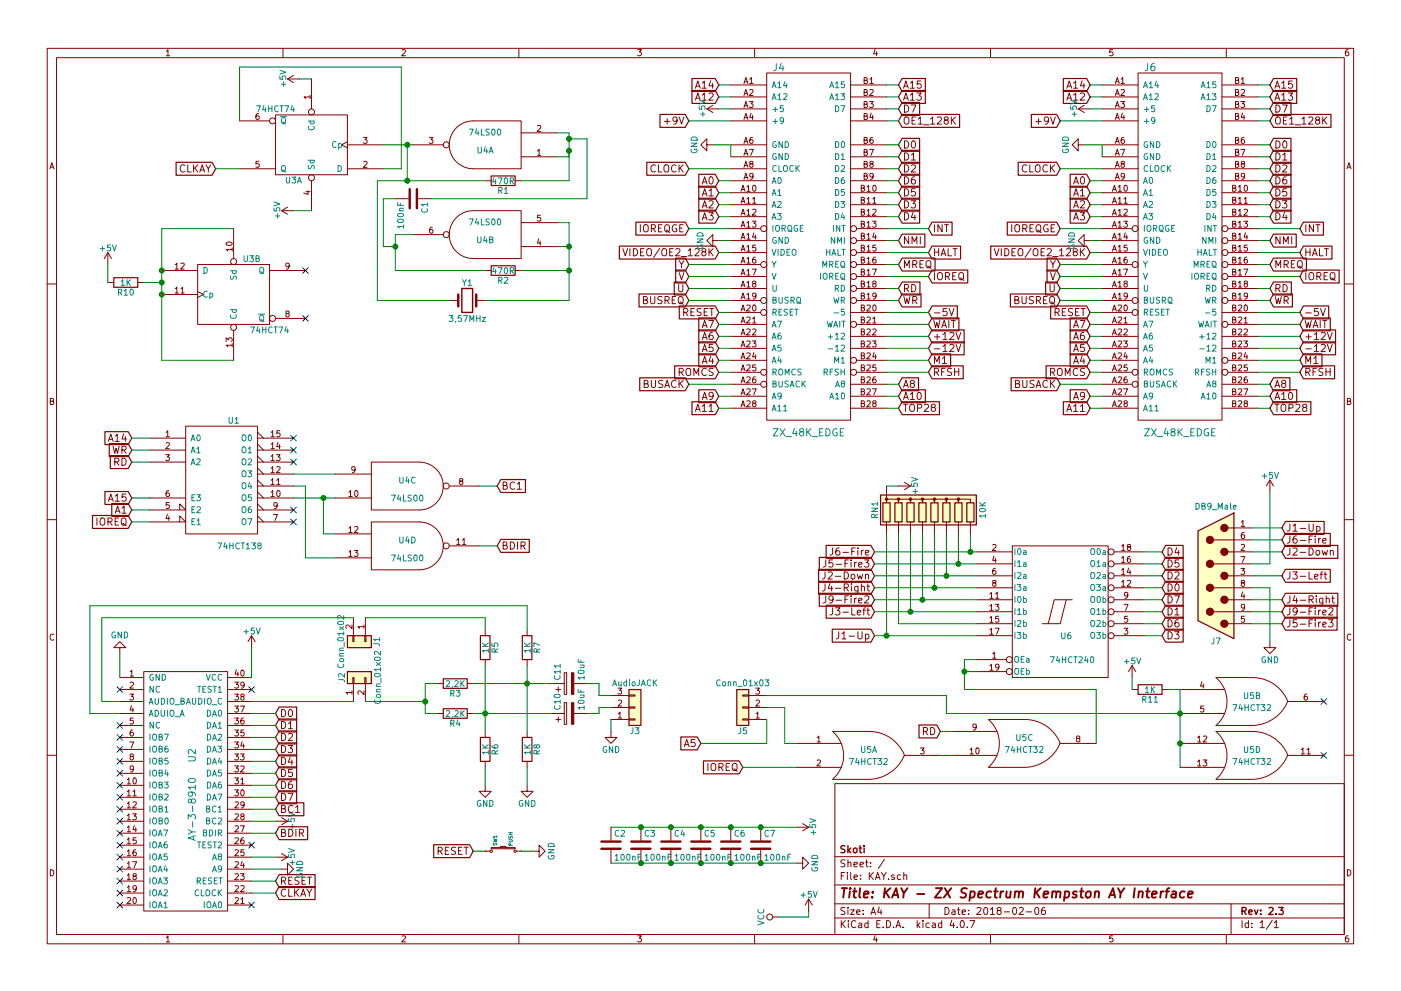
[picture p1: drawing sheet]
<svg xmlns="http://www.w3.org/2000/svg" width="297mm" height="210mm" viewBox="0 0 297 210" stroke-linecap="round" stroke-linejoin="round" font-family="sans-serif">
<g fill="none" stroke="#840000" stroke-width=".21">
<path d="M10 10.3h277v189.9h-277zM12 12.2h273v186.1h-273zM35.3 10.9l.3-.4v1.3M35.3 11.8h.7M60 10.3v1.9M61 16.8l1.2 .7M61 16.8h2.5M62.2 16l-1.2 .8M66 16.8v6.3M85.2 10.6l.5-.1 .3 .4-.8 .9h.8M110 10.3v1.9M135.2 10.5h.8l-.4 .5 .3 .1 .1 .2-.1 .4-.2 .1-.5-.1"/>
<path d="M147.4 18.7l.6-1.5 .5 1.5M147.6 18.3h.7M148.9 17.6l.4-.4v1.5M148.9 18.7h.9M150.3 19.9l.6-.2 .3 .5-.9 1.1h.9M150.7 17.1l-.4 1.1h1M151.1 17.7v1M154.9 18h7.7M157.7 17.7l.4-1.2 .5 1.2M157.9 17.3h.5M157.9 19.9h.5M159 16.8l.3-.3v1.2"/>
<path d="M159 19.1l.4-.1 .3 .3-.8 1h.8M159 17.7h.7M160 10.3v1.9M162.6 15.5h17.7v73.6h-17.7zM180.3 18h7.7M183.2 17l.6-.1v-.3l-.6-.1v1.2h.5l.2-.4-.3-.3M183.2 19.6l.6-.1v-.4l-.6-.1v1.3h.5l.2-.5-.3-.2M184.4 16.8l.4-.3v1.2M184.4 19.1l.5-.1 .2 .3-.7 1h.7M184.4 17.7h.7M185.5 10.5l-.3 .9h.8M185.9 11v.8"/>
<path d="M191.6 18.7l.5-1.5 .5 1.5M191.7 18.3h.7M193 17.6l.4-.4v1.5M193 18.7h.9M194.4 19.7h.9l-.5 .6 .5 .3-.1 .5-.2 .2-.6-.2M195.2 17.2h-.7l-.1 .7 .3-.1 .5 .1 .1 .5-.3 .3-.6-.1M210 10.3v1.9M226.2 18.7l.5-1.5 .5 1.5M226.3 18.3h.8M227.6 17.6l.5-.4v1.5M227.6 18.7h.9M229.1 19.9l.5-.2 .3 .5-.9 1.1h.9"/>
<path d="M229.4 17.1l-.3 1.1h.9M229.8 17.7v1M233.7 18h7.6M235.9 10.5h-.6v.6h.6l.1 .5-.3 .2-.4-.1M236.5 17.7l.4-1.2 .4 1.2M236.6 17.3h.6M236.6 19.9h.6M237.7 16.8l.3-.3v1.2M237.7 19.1l.5-.1 .2 .3-.8 1h.8M237.7 17.7h.7M241.3 15.5h17.8v73.6h-17.8zM259.1 18h7.6"/>
<path d="M260 10.3v1.9M262 17l.6-.1v-.3l-.6-.1v1.2h.4l.3-.4-.3-.3M262 19.6l.6-.1v-.4l-.6-.1v1.3h.4l.3-.5-.3-.2M263.2 16.8l.3-.3v1.2M263.2 19.1l.5-.1 .2 .3-.8 1h.8M263.2 17.7h.7M270.3 18.7l.5-1.5 .5 1.5M270.4 18.3h.8M271.7 17.6l.5-.4v1.5M271.7 18.7h.9M273.1 19.7h1l-.5 .6 .5 .3-.1 .5-.2 .2-.7-.2M274 17.2h-.7l-.1 .7 .2-.1 .5 .1 .2 .5-.3 .3-.6-.1"/>
<path d="M285.9 10.5l-.4 .1-.2 .2-.1 .8 .3 .2 .4-.1 .1-.4-.1-.2-.4-.1-.3 .3M10.6 35.8l.4-1.3 .4 1.3M10.7 35.5h.6M39.2 35.1a.72 .72 0 0 0-1.1 .5 .72 .72 0 0 0 .8 .9l.3-.2M39.8 35v1.5h.7M41 35v1.5M41.3 35.6l.6 .9M41.9 35l-.9 .8M42.4 36.5l.5-1.5 .5 1.5M42.5 36.1h.7M43.7 35l.5 .8 .5-.8M44.2 35.8v.7"/>
<path d="M50.8 25.6h6.3M50.8 35.8h7.6M54.8 24.1h-.3l-.2 .3v.7l.2 .2 .4-.1-.1-.6h-.3l-.2 .2M54.9 34.2h-.6v.6h.6v.6l-.2 .1-.4-.1M58.4 24.4h15.3v12.7h-15.3zM65.7 20.6h-1.2l.3 .3M65.7 20.2v.7M66 38.3v6.4M73.7 30.1l-1.3 .6 1.3 .7M73.7 30.7h7.6M73.7 35.8h7.6M77 29.2h.8l-.4 .4 .4 .1v.6l-.2 .1-.6-.1"/>
<path d="M77.1 34.3l.5-.1 .2 .4-.8 .9h.8M87.6 30.7h6.4M91 29.2h.8l-.4 .4 .3 .1v.6l-.1 .1-.6-.1M96.7 27.1a5.1 5.1 0 0 1 3.6-1.5h10.2v10.2h-10.2a5.1 5.1 0 0 1-4.7-3.1 5.1 5.1 0 0 1 1.1-5.6zM102.9 38.3h1.2M109.2 38.3h1.3M110.5 33.3h7.6M110.5 28.2h7.6M113.9 32l.4-.3v1.3M113.9 26.7l.5-.1 .3 .4-.8 .9h.8M113.9 33h.8M139 35.1a.72 .72 0 0 0-1.1 .5 .72 .72 0 0 0 .8 .9l.3-.2"/>
<path d="M139.6 35v1.5h.7M140.8 35.2a.5 .5 0 0 1 .6-.2 .5 .5 0 0 1 .4 .5l-.1 .8-.3 .2a.53 .53 0 0 1-.6-.5zM140.9 25.7h1.1M141.5 25.2v1.1M143.3 35.1a.72 .72 0 0 0-1 .5 .72 .72 0 0 0 .7 .9l.3-.2M143.6 25.5l-.3 .2h-.3l-.3-.2v-.5l.6-.2a.96 .96 0 0 1-.2 1.5h-.3M144 35v1.5M144 24.8l.5 1.5 .5-1.5M144.2 35.6l.7 .9M144.9 35l-.9 .8M147.4 21.3l.6-1.6 .5 1.6M147.6 20.8h.7"/>
<path d="M148.9 20.2l.4-.5v1.6M148.9 21.3h.9M148.9 39l.5-1.5 .5 1.5M149 38.6h.8M149.9 30.7v-1.2l-1.3 1.2 1.3 1.3v-1.3h1.2M149.9 23.1h2.5M149.9 23.1l1.2 .8M150.5 37.7l.2-.2a.81 .81 0 0 1 .5 .8 .81 .81 0 0 1-.5 .7l-.2-.1-.2-.5zM151.1 22.3l-1.2 .8M154.9 20.6h7.7M154.9 23.1h7.7M154.9 25.6h7.7"/>
<path d="M154.9 30.7h7.7M154.9 33.3h7.7M154.9 35.8h7.7M154.9 38.3h7.7M157.7 20.3l.4-1.3 .5 1.3M157.7 22.8l.4-1.3 .5 1.3M157.7 25.3l.4-1.2 .5 1.2M157.7 30.4l.4-1.2 .5 1.2M157.7 33l.4-1.3 .5 1.3M157.7 35.5l.4-1.3 .5 1.3M157.7 38l.4-1.2 .5 1.2M157.9 22.4h.5"/>
<path d="M157.9 25h.5M157.9 30h.5M157.9 32.6h.5M157.9 35.1h.5M157.9 37.7h.5M158.3 39.7l.4-.4v1.3M158.9 21.5h.8l-.5 .5 .4 .1v.6l-.2 .1-.5-.1M158.9 31.7h.8l-.5 1.3M159.2 34.8l-.2-.3v-.2h.6v.3l-.5 .2-.1 .2v.4l.2 .1h.2l.3-.3-.1-.3-.2-.1M159.2 24l-.2 .9h.7M159.5 29.2h-.3l-.2 .3v.7l.2 .2 .4-.1-.1-.6-.3-.1-.2 .3M159.5 24.5v.8"/>
<path d="M159.7 37.3l-.3 .3-.3-.1-.1-.6 .4-.1 .3 .2-.1 .7-.3 .3h-.2M159.7 39.4l.1-.1a.67 .67 0 0 1 .5 .6 .67 .67 0 0 1-.5 .7l-.2-.5zM180.3 20.6h7.7M180.3 23.1h7.7M180.3 25.6h7.7M180.3 30.7h7.7M180.3 33.3h7.7M180.3 35.8h7.7M180.3 38.3h7.7M182.6 39.9l.6-.1v-.4l-.6-.1v1.3h.5l.2-.4-.3-.3M183.2 22.1l.6-.1v-.4l-.6-.1v1.3h.5l.2-.4-.3-.3M183.2 24.7l.6-.1v-.4l-.6-.1v1.2h.5l.2-.4-.3-.2"/>
<path d="M183.2 29.7l.6-.1v-.3l-.6-.1v1.2h.5l.2-.4-.3-.3M183.2 32.3l.6-.1v-.4l-.6-.1v1.3h.5l.2-.5-.3-.2M183.2 34.8l.6-.1v-.4l-.6-.1v1.3h.5l.2-.4-.3-.3M183.2 37.4l.6-.1v-.4l-.6-.1v1.2h.5l.2-.4-.3-.2M183.8 39.7l.4-.4v1.3M184.4 21.5h.7l-.4 .5 .4 .1v.6l-.2 .1-.5-.1M184.4 31.7h.8l-.5 1.3M184.7 34.8l-.3-.3 .1-.2h.6v.3l-.6 .2-.1 .2 .1 .4 .2 .1h.2l.2-.3v-.3l-.2-.1M184.7 24l-.3 .9h.8M185 29.2h-.3l-.2 .3-.1 .7 .3 .2 .4-.1-.1-.6-.3-.1-.3 .3M185 24.5v.8M185.1 37.3l-.2 .3-.4-.1v-.6l.4-.1 .2 .2v.7l-.3 .3h-.3"/>
<path d="M185.1 39.4l.2-.1a.67 .67 0 0 1 .5 .6 .67 .67 0 0 1-.5 .7l-.3-.5zM191.6 21.3l.5-1.6 .5 1.6M191.7 20.8h.7M191.8 29.9a.77 .77 0 0 1 .9 .8 .77 .77 0 0 1-.9 .7zM191.8 37.5a.77 .77 0 0 1 .9 .8 .77 .77 0 0 1-.9 .7zM191.8 35a.77 .77 0 0 1 .9 .7 .77 .77 0 0 1-.9 .8zM191.8 32.4a.77 .77 0 0 1 .9 .8 .77 .77 0 0 1-.9 .8zM191.8 22.3a.77 .77 0 0 1 .9 .7 .77 .77 0 0 1-.9 .8zM191.8 25a.5 .5 0 0 1 .5-.2 .5 .5 0 0 1 .4 .5v.8l-.3 .2a.53 .53 0 0 1-.7-.5zM193 20.2l.4-.5v1.6M193 21.3h.9M193.2 22.3h1l-.7 1.5"/>
<path d="M193.2 35.1l.6-.1 .3 .4-.9 1.1h.9M193.2 32.9l.5-.5v1.6M193.2 34h.9M193.4 30l.2-.1a.81 .81 0 0 1 .5 .8 .81 .81 0 0 1-.5 .7l-.2-.1-.2-.5zM193.4 25.5h.5M194 37.5l-.5 .1a.99 .99 0 0 0 0 1.4l.5-.1 .1-.5-.3-.3h-.3l-.3 .3M194.1 24.8h-.7v1.5h.7M194.7 25.2l.4-.4v1.5M194.7 26.3h.9M195.8 26.5h1.2M197.3 25.2l.4-.4v1.5M197.3 26.3h.9"/>
<path d="M198.7 25l.6-.2 .3 .4-.9 1.1h.9M200.5 25.5l-.3-.3 .1-.2 .2-.2 .4 .1 .2 .2-.1 .2-.7 .2-.1 .2v.4l.3 .2h.3l.3-.2v-.4l-.3-.2M201.7 24.8v1.5M201.9 25.5l.7 .8M202.6 24.8l-.9 .9M217.7 35.1a.72 .72 0 0 0-1 .5 .72 .72 0 0 0 .7 .9l.3-.2M218.3 35v1.5h.8M219.6 35.2a.5 .5 0 0 1 .6-.2 .5 .5 0 0 1 .3 .5v.8l-.3 .2a.53 .53 0 0 1-.7-.5zM219.6 25.7h1.2M220.2 25.2v1.1M222.1 35.1a.72 .72 0 0 0-1.1 .5 .72 .72 0 0 0 .8 .9l.3-.2M222.3 25.5l-.3 .2h-.3l-.3-.2 .1-.5 .5-.2a.96 .96 0 0 1-.1 1.5h-.3"/>
<path d="M222.7 35v1.5M222.7 24.8l.5 1.5 .5-1.5M222.9 35.6l.7 .9M223.6 35l-.9 .8M226.2 21.3l.5-1.6 .5 1.6M226.3 20.8h.8M227.6 20.2l.5-.5v1.6M227.6 21.3h.9M227.6 39l.5-1.5 .6 1.5M227.8 38.6h.7M228.6 30.7v-1.2l-1.3 1.2 1.3 1.3v-1.3h1.3M228.6 23.1h2.5"/>
<path d="M228.6 23.1l1.3 .8M229.2 37.7l.2-.2a.81 .81 0 0 1 .6 .8 .81 .81 0 0 1-.6 .7l-.2-.1-.1-.5zM229.9 22.3l-1.3 .8M233.7 20.6h7.6M233.7 23.1h7.6M233.7 25.6h7.6M233.7 30.7h7.6M233.7 33.3h7.6M233.7 35.8h7.6M233.7 38.3h7.6M236.5 20.3l.4-1.3 .4 1.3M236.5 22.8l.4-1.3 .4 1.3"/>
<path d="M236.5 25.3l.4-1.2 .4 1.2M236.5 30.4l.4-1.2 .4 1.2M236.5 33l.4-1.3 .4 1.3M236.5 35.5l.4-1.3 .4 1.3M236.5 38l.4-1.2 .4 1.2M236.6 22.4h.6M236.6 25h.6M236.6 30h.6M236.6 32.6h.6M236.6 35.1h.6M236.6 37.7h.6M237.1 39.7l.3-.4v1.3"/>
<path d="M237.6 21.5h.8l-.4 .5 .4 .1v.6l-.2 .1-.6-.1M237.6 31.7h.9l-.6 1.3M237.9 34.8l-.2-.3v-.2h.7v.3l-.6 .2-.1 .2v.4l.2 .1h.3l.2-.3v-.3l-.2-.1M238 24l-.3 .9h.8M238.3 29.2h-.4l-.2 .3v.7l.2 .2 .5-.1-.1-.6-.4-.1-.2 .3M238.3 24.5v.8M238.4 37.3l-.2 .3-.4-.1-.1-.6 .5-.1 .2 .2v.7l-.4 .3h-.2M238.4 39.4l.2-.1a.67 .67 0 0 1 .4 .6 .67 .67 0 0 1-.4 .7l-.3-.5zM259.1 20.6h7.6M259.1 23.1h7.6M259.1 25.6h7.6M259.1 30.7h7.6"/>
<path d="M259.1 33.3h7.6M259.1 35.8h7.6M259.1 38.3h7.6M261.3 39.9l.7-.1v-.4l-.7-.1v1.3h.5l.3-.4-.3-.3M262 22.1l.6-.1v-.4l-.6-.1v1.3h.4l.3-.4-.3-.3M262 24.7l.6-.1v-.4l-.6-.1v1.2h.4l.3-.4-.3-.2M262 29.7l.6-.1v-.3l-.6-.1v1.2h.4l.3-.4-.3-.3M262 32.3l.6-.1v-.4l-.6-.1v1.3h.4l.3-.5-.3-.2M262 34.8l.6-.1v-.4l-.6-.1v1.3h.4l.3-.4-.3-.3M262 37.4l.6-.1v-.4l-.6-.1v1.2h.4l.3-.4-.3-.2M262.6 39.7l.3-.4v1.3M263.1 21.5h.8l-.5 .5 .4 .1v.6l-.1 .1-.6-.1"/>
<path d="M263.1 31.7h.8l-.5 1.3M263.4 34.8l-.2-.3v-.2h.6v.3l-.5 .2-.1 .2v.4l.2 .1h.3l.2-.3-.1-.3-.1-.1M263.4 24l-.2 .9h.7M263.8 29.2h-.4l-.2 .3v.7l.2 .2 .4-.1v-.6l-.4-.1-.2 .3M263.8 24.5v.8M263.9 37.3l-.2 .3-.4-.1-.1-.6 .5-.1 .2 .2-.1 .7-.3 .3h-.2M263.9 39.4l.2-.1a.67 .67 0 0 1 .4 .6 .67 .67 0 0 1-.4 .7l-.3-.5zM270.3 21.3l.5-1.6 .5 1.6M270.4 20.8h.8M270.5 29.9a.77 .77 0 0 1 .9 .8 .77 .77 0 0 1-.9 .7zM270.5 37.5a.77 .77 0 0 1 .9 .8 .77 .77 0 0 1-.9 .7zM270.5 35a.77 .77 0 0 1 .9 .7 .77 .77 0 0 1-.9 .8z"/>
<path d="M270.5 32.4a.77 .77 0 0 1 .9 .8 .77 .77 0 0 1-.9 .8zM270.5 22.3a.77 .77 0 0 1 .9 .7 .77 .77 0 0 1-.9 .8zM270.7 24.9a.5 .5 0 0 1 .5 0 .5 .5 0 0 1 .2 .4v.8l-.3 .2a.53 .53 0 0 1-.7-.5v-.5zM271.7 20.2l.5-.5v1.6M271.7 21.3h.9M271.9 22.3h1l-.6 1.5M272 35.1l.5-.1 .3 .4-.9 1.1h.9M272 32.9l.4-.5v1.6M272 34h.8M272.1 30l.2-.1a.81 .81 0 0 1 .6 .8 .81 .81 0 0 1-.6 .7l-.2-.1-.1-.5zM272.1 25.5h.5M272.7 37.5l-.4 .1a.99 .99 0 0 0 0 1.4l.5-.1v-.5l-.3-.3h-.2l-.3 .3"/>
<path d="M272.8 24.8h-.7v1.5h.7M273.4 25.2l.5-.4v1.5M273.4 26.3h.9M274.6 26.5h1.1M276 25.2l.5-.4v1.5M276 26.3h.9M277.5 25l.6-.2 .3 .4-1 1.1h1M279.2 25.5l-.3-.3 .1-.2 .2-.2 .5 .1 .1 .2-.1 .2-.6 .2-.2 .2v.4l.3 .2h.3l.3-.2v-.4l-.3-.2M280.4 24.8v1.5M280.7 25.5l.6 .8M281.3 24.8l-.9 .9M285.6 35.8l.4-1.3 .4 1.3"/>
<path d="M285.7 35.5h.6M22.9 59.9h1.2M22.9 53.6l-.8 1.3M22.9 53.6v2.5M22.9 53.6l.7 1.3M29.2 59.9h1.3M34.3 57.4h7.6M37.1 56.2l.4-.4v1.3M37.1 57.1h.7M38.4 55.9l.4-.1 .3 .4-.8 .9h.8M41.9 56.1h15.2v12.7h-15.2zM48.1 51.5a.69 .69 0 0 1 1.1 .3 .74 .74 0 0 1-1.2-.1z"/>
<path d="M49.2 52.9h-1.2l.3 .4M49.2 52.6v.7M49.5 48.5v6.4M57.1 57.4h7.7M59.7 44.7l1.3 .8M59.7 44.7h2.5M61 43.9l-1.3 .8M61.3 56.4l-.2 .2-.4-.1v-.6l.4-.1 .2 .3v.7l-.3 .3h-.3M64.9 40.7h.8M65.3 40.5v.7l-.9-.2M83.8 42.2h2.8M87.6 49.8h6.4"/>
<path d="M88.6 42.2h2.8M91.7 48.2l-.4 .1-.2 .2v.7l.2 .3 .4-.2v-.6h-.4l-.2 .2M96.7 46.2a5.1 5.1 0 0 1 3.6-1.5h10.2v10.2h-10.2a5.1 5.1 0 0 1-4.7-3.2 5.1 5.1 0 0 1 1.1-5.5zM102.9 57.4h1.2M109.2 57.4h1.3M110.5 52.3h7.6M110.5 47.2h7.6M114.2 50.7l-.3 .9h.8M114.5 51.1v.9M114.6 45.7h-.6l-.1 .5h.7v.6l-.2 .1-.5-.1M132.1 52.8l.5 1.5 .5-1.5M133.6 52.8v1.5"/>
<path d="M134.3 52.8a.77 .77 0 0 1 .9 .7 .77 .77 0 0 1-.9 .8zM135.8 47.7v1.5M135.8 53.5h.5M136.5 47.9a.5 .5 0 0 1 .6-.2 .5 .5 0 0 1 .3 .5v.8l-.3 .2a.53 .53 0 0 1-.7-.5zM136.6 52.8h-.8v1.5h.8M137.2 53a.5 .5 0 0 1 .6-.3 .5 .5 0 0 1 .3 .6v.8l-.3 .2a.53 .53 0 0 1-.7-.5zM138.1 48.5l.7-.1 .2-.2-.1-.4-.2-.1h-.6v1.5M138.5 48.5l.5 .7M139.6 48.4h.5M139.9 52.7l-1.3 1.9M140.4 47.7h-.8v1.5h.8M140.4 53a.5 .5 0 0 1 .6-.3 .5 .5 0 0 1 .3 .6v.8l-.3 .2a.53 .53 0 0 1-.7-.5z"/>
<path d="M141 47.9a.5 .5 0 0 1 .6-.2 .5 .5 0 0 1 .3 .5v.8l-.3 .2a.53 .53 0 0 1-.7-.5zM141.2 48.8l.8 .5M142 53.5h.5M142.7 52.8h-.7v1.5h.7M143.3 52.9l.6-.1 .3 .4-1 1.1h1M143.4 47.7a.71 .71 0 0 0-.9 .7 .71 .71 0 0 0 .9 .7l.1-.6h-.3M144 57.8l.5 1.6 .5-1.6M144 55.3l.5 .8 .5-.8M144.1 48.4h.5M144.4 54.4h1.2M144.5 56.1v.7M144.9 47.7h-.8v1.5h.8"/>
<path d="M145.9 53.2l.5-.4v1.5M145.9 54.3h.9M147.3 52.9l.6-.1 .3 .4-.9 1.1h.9M148.9 41.6l.5-1.5 .5 1.5M148.9 44.1l.5-1.5 .5 1.5M148.9 46.7l.5-1.6 .5 1.6M149 41.1h.8M149 43.7h.8M149 46.2h.8M149.1 53.4l-.3-.3 .1-.2 .2-.1h.4l.2 .3-.1 .2-.7 .2-.1 .2v.3l.3 .3h.3l.3-.3v-.3l-.3-.3M150.3 45.1h.9l-.5 .6 .5 .3-.1 .5-.2 .2-.6-.2M150.3 40.5l.5-.4v1.5"/>
<path d="M150.3 42.7l.6-.1 .3 .4-.9 1.1h.9M150.3 41.6h.9M150.3 52.8v1.5M150.5 53.4l.7 .9M151.1 51v-1.2l-1.2 1.2 1.2 1.3v-1.3h1.3M151.2 52.8l-.9 .8M154.9 40.9h7.7M154.9 43.4h7.7M154.9 46h7.7M154.9 48.5h6.4M154.9 51h7.7M154.9 53.6h7.7"/>
<path d="M154.9 56.1h6.4M154.9 58.7h7.7M157.1 40.6l.4-1.3 .5 1.3M157.1 43.1l.4-1.2 .5 1.2M157.1 45.7l.4-1.3 .5 1.3M157.1 48.2l.4-1.3 .5 1.3M157.1 50.7l.4-1.2 .5 1.2M157.1 53.3l.4-1.3 .5 1.3M157.1 55.8l.4-1.2 .5 1.2M157.1 58.4l.4-1.3 .5 1.3M157.3 40.2h.5M157.3 42.7h.5"/>
<path d="M157.3 45.3h.5M157.3 47.8h.5M157.3 50.4h.5M157.3 52.9h.5M157.3 55.4h.5M157.3 58h.5M158.3 42.2l.4-.3v1.2M158.3 44.7l.4-.3v1.3M158.3 47.3l.4-.4v1.3M158.3 49.8l.4-.3v1.2M158.3 52.4l.4-.4v1.3M158.3 54.9l.4-.3v1.2"/>
<path d="M158.3 57.4l.4-.3v1.3M158.3 60l.4-.4v1.3M158.3 40.6h.8M158.3 43.1h.8M158.3 45.7h.8M158.3 48.2h.8M158.3 50.7h.8M158.3 53.3h.8M158.3 55.8h.8M158.3 58.4h.8M159.5 46.9h.8l-.5 .5 .4 .1v.6l-.2 .1-.5-.1M159.5 57.1h.8l-.5 1.3"/>
<path d="M159.6 42.2l.3-.3v1.2M159.6 44.5l.4-.1 .3 .3-.8 1h.8M159.6 43.1h.7M159.8 49.4l-.2 .9h.7M160.1 54.6h-.3l-.2 .3v.7l.2 .2 .4-.1-.1-.6-.3-.1-.2 .3M160.1 49.9v.8M160.2 52h-.6v.6h.6v.6l-.2 .1-.4-.1M180.3 40.9h7.7M180.3 43.4h7.7M180.3 46h7.7M181.6 48.5h6.4M181.6 51h6.4"/>
<path d="M181.6 53.6h6.4M181.6 56.1h6.4M181.6 58.7h6.4M182.6 42.4l.6-.1v-.3l-.6-.1v1.2h.5l.2-.4-.3-.3M182.6 45l.6-.1v-.4l-.6-.1v1.3h.5l.2-.5-.3-.2M182.6 47.5l.6-.1v-.4l-.6-.1v1.3h.5l.2-.4-.3-.3M182.6 50.1l.6-.1v-.4l-.6-.1v1.2h.5l.2-.4-.3-.2M182.6 52.6l.6-.1v-.4l-.6-.1v1.3h.5l.2-.4-.3-.3M182.6 55.1l.6-.1v-.3l-.6-.1v1.2h.5l.2-.4-.3-.3M182.6 57.7l.6-.1v-.4l-.6-.1v1.3h.5l.2-.5-.3-.2M183.8 42.2l.4-.3v1.2M183.8 44.7l.4-.3v1.3"/>
<path d="M183.8 47.3l.4-.4v1.3M183.8 49.8l.4-.3v1.2M183.8 52.4l.4-.4v1.3M183.8 54.9l.4-.3v1.2M183.8 57.4l.4-.3v1.3M183.8 60l.4-.4v1.3M183.8 40.6h.7M183.8 43.1h.7M183.8 45.7h.7M183.8 48.2h.7M183.8 50.7h.7M183.8 53.3h.7"/>
<path d="M183.8 55.8h.7M183.8 58.4h.7M185 46.9h.8l-.5 .5 .4 .1v.6l-.2 .1-.5-.1M185 57.1h.8l-.5 1.3M185 42.2l.4-.3v1.2M185 44.5l.5-.1 .3 .3-.8 1h.8M185 43.1h.8M185.3 49.4l-.3 .9h.8M185.6 54.6h-.3l-.2 .3-.1 .7 .3 .2 .4-.1-.1-.6-.3-.1-.3 .3M185.6 49.9v.8M185.7 52h-.6l-.1 .6h.7v.6l-.2 .1-.5-.1M191.8 40.1a.77 .77 0 0 1 .9 .7 .77 .77 0 0 1-.9 .8z"/>
<path d="M191.8 45.1a.77 .77 0 0 1 .9 .8 .77 .77 0 0 1-.9 .8zM191.8 42.6a.77 .77 0 0 1 .9 .8 .77 .77 0 0 1-.9 .7zM191.8 56.8v-1.5l.5 1.1 .5-1.1v1.5M192.7 50.2v1.5l-.9-1.5v1.5M193.2 42.6h.9l-.5 .6 .5 .3-.1 .5-.2 .1-.6-.1M193.4 51.7v-1.5l.5 1.1 .5-1.1v1.5M193.5 56.1l.8-.1 .1-.2-.1-.4-.2-.1h-.6v1.5M193.6 45.1l-.4 1h1M193.9 56.1l.5 .7M194 45.6v1.1M194 40.1h-.7l-.1 .7 .2-.2 .6 .1 .1 .6-.3 .3-.6-.2M195 56h.6"/>
<path d="M195.1 50.2v1.5M195.8 55.3h-.8v1.5h.8M196.6 55.4a.5 .5 0 0 1 .5-.1 .5 .5 0 0 1 .3 .5l-.1 .8-.3 .2a.53 .53 0 0 1-.7-.5v-.5zM196.6 56.5l.8 .5M198.1 53.5h.9M198.1 47.7v1.5M198.1 52.8v1.5M198.1 57.8v1.6M199 57.9a.5 .5 0 0 1 .5 0 .5 .5 0 0 1 .3 .4l-.1 .9-.3 .2a.53 .53 0 0 1-.6-.6v-.5zM199 52.8v1.5M199.5 54.3l.5-1.5 .5 1.5M199.6 53.8h.8"/>
<path d="M199.7 47.7v1.5l-.8-1.5v1.5M200.3 47.7h.8M200.5 58.6h.7l.1-.3v-.3l-.3-.2h-.5v1.6M200.7 47.7v1.5M200.8 58.6l.5 .8M201 52.8v1.5h.8M202 58.6h.5M202.1 52.8h.8M202.5 52.8v1.5M202.7 57.8h-.7v1.6h.7M203.4 58.1a.5 .5 0 0 1 .5-.3 .5 .5 0 0 1 .4 .5l-.1 .9-.3 .2a.53 .53 0 0 1-.6-.6zM203.6 59l.8 .5"/>
<path d="M210.8 52.8l.5 1.5 .5-1.5M212.3 52.8v1.5M213 52.8a.77 .77 0 0 1 .9 .7 .77 .77 0 0 1-.9 .8zM214.5 47.7v1.5M214.6 53.5h.5M215.2 47.9a.5 .5 0 0 1 .6-.2 .5 .5 0 0 1 .4 .5l-.1 .8-.3 .2a.53 .53 0 0 1-.6-.5zM215.3 52.8h-.7v1.5h.7M215.9 53a.5 .5 0 0 1 .6-.3 .5 .5 0 0 1 .4 .6l-.1 .8-.3 .2a.53 .53 0 0 1-.7-.5zM216.8 48.5l.8-.1 .1-.2v-.4l-.3-.1h-.6v1.5M217.2 48.5l.5 .7M218.4 48.4h.5M218.6 52.7l-1.3 1.9"/>
<path d="M219.1 47.7h-.7v1.5h.7M219.1 53a.5 .5 0 0 1 .6-.3 .5 .5 0 0 1 .4 .6l-.1 .8-.3 .2a.53 .53 0 0 1-.7-.5zM219.7 47.9a.5 .5 0 0 1 .6-.2 .5 .5 0 0 1 .4 .5l-.1 .8-.3 .2a.53 .53 0 0 1-.6-.5zM220 48.8l.8 .5M220.7 53.5h.5M221.5 52.8h-.8v1.5h.8M222 52.9l.6-.1 .3 .4-.9 1.1h.9M222.1 47.7a.71 .71 0 0 0-.8 .7 .71 .71 0 0 0 .8 .7l.1-.6h-.3M222.7 57.8l.5 1.6 .5-1.6M222.7 55.3l.5 .8 .5-.8M222.9 48.4h.5M223.2 54.4h1.2"/>
<path d="M223.2 56.1v.7M223.6 47.7h-.7v1.5h.7M224.6 53.2l.5-.4v1.5M224.6 54.3h.9M226.1 52.9l.6-.1 .3 .4-1 1.1h1M227.6 41.6l.5-1.5 .6 1.5M227.6 44.1l.5-1.5 .6 1.5M227.6 46.7l.5-1.6 .6 1.6M227.8 41.1h.7M227.8 43.7h.7M227.8 46.2h.7M227.8 53.4l-.3-.3 .1-.2 .2-.1h.5l.1 .3-.1 .2-.6 .2-.2 .2v.3l.3 .3h.3l.3-.3v-.3l-.3-.3"/>
<path d="M229 45.1h.9l-.5 .6 .5 .3v.5l-.3 .2-.6-.2M229.1 40.5l.4-.4v1.5M229.1 42.7l.5-.1 .3 .4-.9 1.1h.9M229.1 41.6h.8M229.1 52.8v1.5M229.3 53.4l.6 .9M229.9 51v-1.2l-1.3 1.2 1.3 1.3v-1.3h1.2M229.9 52.8l-.8 .8M233.7 40.9h7.6M233.7 43.4h7.6M233.7 46h7.6M233.7 48.5h6.3"/>
<path d="M233.7 51h7.6M233.7 53.6h7.6M233.7 56.1h6.3M233.7 58.7h7.6M235.9 40.6l.4-1.3 .4 1.3M235.9 43.1l.4-1.2 .4 1.2M235.9 45.7l.4-1.3 .4 1.3M235.9 48.2l.4-1.3 .4 1.3M235.9 50.7l.4-1.2 .4 1.2M235.9 53.3l.4-1.3 .4 1.3M235.9 55.8l.4-1.2 .4 1.2M235.9 58.4l.4-1.3 .4 1.3"/>
<path d="M236 40.2h.6M236 42.7h.6M236 45.3h.6M236 47.8h.6M236 50.4h.6M236 52.9h.6M236 55.4h.6M236 58h.6M237.1 42.2l.3-.3v1.2M237.1 44.7l.3-.3v1.3M237.1 47.3l.3-.4v1.3M237.1 49.8l.3-.3v1.2"/>
<path d="M237.1 52.4l.3-.4v1.3M237.1 54.9l.3-.3v1.2M237.1 57.4l.3-.3v1.3M237.1 60l.3-.4v1.3M237.1 40.6h.7M237.1 43.1h.7M237.1 45.7h.7M237.1 48.2h.7M237.1 50.7h.7M237.1 53.3h.7M237.1 55.8h.7M237.1 58.4h.7"/>
<path d="M238.2 46.9h.8l-.4 .5 .4 .1v.6l-.2 .1-.6-.1M238.2 57.1h.9l-.6 1.3M238.3 42.2l.4-.3v1.2M238.3 44.5l.5-.1 .2 .3-.8 1h.8M238.3 43.1h.7M238.6 49.4l-.3 .9h.8M238.9 54.6h-.4l-.1 .3-.1 .7 .2 .2 .5-.1-.1-.6-.4-.1-.2 .3M238.9 49.9v.8M239 52h-.6l-.1 .6h.7v.6l-.2 .1-.5-.1M259.1 40.9h7.6M259.1 43.4h7.6M259.1 46h7.6"/>
<path d="M260.3 48.5h6.4M260.3 51h6.4M260.3 53.6h6.4M260.3 56.1h6.4M260.3 58.7h6.4M261.3 42.4l.7-.1v-.3l-.7-.1v1.2h.5l.3-.4-.3-.3M261.3 45l.7-.1v-.4l-.7-.1v1.3h.5l.3-.5-.3-.2M261.3 47.5l.7-.1v-.4l-.7-.1v1.3h.5l.3-.4-.3-.3M261.3 50.1l.7-.1v-.4l-.7-.1v1.2h.5l.3-.4-.3-.2M261.3 52.6l.7-.1v-.4l-.7-.1v1.3h.5l.3-.4-.3-.3M261.3 55.1l.7-.1v-.3l-.7-.1v1.2h.5l.3-.4-.3-.3M261.3 57.7l.7-.1v-.4l-.7-.1v1.3h.5l.3-.5-.3-.2"/>
<path d="M262.6 42.2l.3-.3v1.2M262.6 44.7l.3-.3v1.3M262.6 47.3l.3-.4v1.3M262.6 49.8l.3-.3v1.2M262.6 52.4l.3-.4v1.3M262.6 54.9l.3-.3v1.2M262.6 57.4l.3-.3v1.3M262.6 60l.3-.4v1.3M262.6 40.6h.7M262.6 43.1h.7M262.6 45.7h.7M262.6 48.2h.7"/>
<path d="M262.6 50.7h.7M262.6 53.3h.7M262.6 55.8h.7M262.6 58.4h.7M263.7 46.9h.8l-.4 .5 .3 .1v.6l-.1 .1-.6-.1M263.7 57.1h.8l-.5 1.3M263.8 42.2l.3-.3v1.2M263.8 44.5l.5-.1 .2 .3-.8 1h.8M263.8 43.1h.7M264.1 49.4l-.3 .9h.7M264.4 54.6h-.4l-.2 .3v.7l.2 .2 .4-.1v-.6l-.4-.1-.2 .3M264.4 49.9v.8"/>
<path d="M264.4 52h-.6v.6h.6v.6l-.1 .1-.5-.1M270.5 40.1a.77 .77 0 0 1 .9 .7 .77 .77 0 0 1-.9 .8zM270.5 45.1a.77 .77 0 0 1 .9 .8 .77 .77 0 0 1-.9 .8zM270.5 42.6a.77 .77 0 0 1 .9 .8 .77 .77 0 0 1-.9 .7zM270.5 56.8v-1.5l.5 1.1 .5-1.1v1.5M271.4 50.2v1.5l-.9-1.5v1.5M271.9 42.6h.9l-.5 .6 .5 .3v.5l-.3 .1-.6-.1M272.1 51.7v-1.5l.5 1.1 .5-1.1v1.5M272.3 56.1l.7-.1 .2-.2-.1-.4-.3-.1h-.5v1.5M272.3 45.1l-.3 1h.9M272.6 56.1l.6 .7M272.7 45.6v1.1"/>
<path d="M272.8 40.1h-.8v.7l.2-.2 .5 .1 .1 .6-.3 .3-.5-.2M273.8 56h.5M273.9 50.2v1.5M274.5 55.3h-.7v1.5h.7M275.2 55.5a.5 .5 0 0 1 .5-.2 .5 .5 0 0 1 .4 .5l-.1 .8-.3 .2a.53 .53 0 0 1-.6-.5zM275.4 56.5l.8 .5M276.9 53.5h.8M276.9 47.7v1.5M276.9 52.8v1.5M276.9 57.8v1.6M277.7 57.9a.5 .5 0 0 1 .6 0 .5 .5 0 0 1 .2 .4v.9l-.3 .2a.53 .53 0 0 1-.7-.6v-.5zM277.7 52.8v1.5"/>
<path d="M278.3 54.3l.5-1.5 .5 1.5M278.4 53.8h.7M278.5 47.7v1.5l-.9-1.5v1.5M279 47.7h.9M279.2 58.6h.7l.2-.3-.1-.3-.2-.2h-.6v1.6M279.4 47.7v1.5M279.6 58.6l.5 .8M279.8 52.8v1.5h.7M280.7 58.6h.5M280.8 52.8h.9M281.2 52.8v1.5M281.5 57.8h-.8v1.6h.8"/>
<path d="M282.1 58.1a.5 .5 0 0 1 .6-.3 .5 .5 0 0 1 .3 .5v.9l-.3 .2a.53 .53 0 0 1-.7-.6zM282.3 59l.8 .5M10 60.2h2M34.3 62.5h7.6M37.1 61.3l.4-.4v1.3M37.1 62.2h.7M38.4 61.3l.3-.4v1.3M38.4 62.2h.7M41.9 61.8l1.3 .7-1.3 .6M48 72.5v-.8l.4 .4 .1-.4h.6l.1 .2-.1 .6M49.2 73.2h-1.2l.3 .4M49.2 72.9v.7"/>
<path d="M49.5 70.1v6.3M58.4 67.6h6.4M60.8 66.5l-.2-.2 .1-.2h.6v.3l-.6 .2-.1 .2 .1 .3 .1 .2h.3l.2-.3v-.4l-.2-.1M95.2 63.7h2M101 63.7h1.9M136.4 63.6h.7l.1-.3v-.2l-.8-.2v1.5h.6l.3-.2v-.3l-.4-.3M137.9 62.9v1.3l.4 .2h.2l.3-.2v-1.3M140.4 63l-.6-.1-.3 .3 .1 .4 .7 .2v.5l-.2 .1h-.6M141 63.7l.7-.1 .2-.2-.1-.3-.2-.2h-.6v1.5M141.4 63.7l.5 .7M142.5 63.6h.5M143.3 62.9h-.8v1.5h.8"/>
<path d="M143.9 63.1a.5 .5 0 0 1 .6-.2 .5 .5 0 0 1 .3 .5v.8l-.3 .2a.53 .53 0 0 1-.7-.5zM143.9 60.4v1.2l.3 .3h.3l.3-.3v-1.2M144 79l.7-.1 .2-.2-.1-.4-.2-.1h-.6v1.5M144.1 64.1l.8 .5M144.4 79l.5 .7M145 66.3l.7-.1 .1-.2v-.4l-.3-.1h-.5v1.5M145.3 66.3l.5 .7M145.7 78.2a.5 .5 0 0 1 .5 0 .5 .5 0 0 1 .3 .5l-.1 .8-.3 .2a.53 .53 0 0 1-.7-.5v-.5zM146.5 66.2h.5M147.1 79.7v-1.5l.5 1 .5-1v1.5M147.2 65.5h-.7v1.5h.7M148.7 65.5h-.6l-.2 .1v.4l.6 .3 .2 .4-.3 .3-.6-.1"/>
<path d="M148.9 77.1l.5-1.5 .5 1.5M148.9 74.6l.5-1.5 .5 1.5M148.9 72.1l.5-1.6 .5 1.6M148.9 69.5l.5-1.5 .5 1.5M149 76.7h.8M149 74.2h.8M149 71.6h.8M149 69.1h.8M149.3 66.2h.5M149.8 78.3a.72 .72 0 0 0-1.1 .5 .72 .72 0 0 0 .8 .9l.3-.2M150 65.5h-.7v1.5h.7M150.3 68h1l-.7 1.5"/>
<path d="M150.5 65.5h.8M150.7 75.5l-.4 1.1h1M150.9 65.5v1.5M151.1 70.5l-.5 .1a.99 .99 0 0 0 0 1.5l.5-.2 .1-.5-.3-.3h-.3l-.3 .3M151.1 76.1v1M151.1 73.1h-.7l-.1 .7 .2-.1h.6l.1 .6-.3 .3-.6-.2M151.2 78.2h-.6l-.2 .1v.4l.7 .3 .1 .4-.3 .3-.6-.1M154.9 66.3h6.4M154.9 68.8h7.7M154.9 71.4h7.7M154.9 73.9h7.7M154.9 76.4h7.7"/>
<path d="M154.9 79h6.4M154.9 61.2h7.7M154.9 63.7h6.4M157.1 66l.4-1.3 .5 1.3M157.1 68.5l.4-1.2 .5 1.2M157.1 71.1l.4-1.3 .5 1.3M157.1 73.6l.4-1.3 .5 1.3M157.1 76.1l.4-1.2 .5 1.2M157.1 78.7l.4-1.3 .5 1.3M157.1 60.9l.4-1.3 .5 1.3M157.1 63.4l.4-1.2 .5 1.2M157.3 65.6h.5"/>
<path d="M157.3 68.1h.5M157.3 70.7h.5M157.3 73.2h.5M157.3 75.8h.5M157.3 78.3h.5M157.3 60.5h.5M157.3 63.1h.5M158.3 64.8l.5-.1 .3 .4-.8 .9h.8M158.3 67.4l.5-.1 .3 .3-.8 .9h.8M158.3 69.9l.5-.1 .3 .3-.8 1h.8M158.3 72.4l.5-.1 .3 .4-.8 .9h.8M158.3 75l.5-.1 .3 .3-.8 .9h.8"/>
<path d="M158.3 77.5l.5-.1 .3 .4-.8 .9h.8M158.3 62.5l.4-.3v1.2M158.3 60.9h.8M158.3 63.4h.8M159.5 72.3h.8l-.5 .5 .4 .1v.6l-.2 .1-.5-.1M159.6 67.6l.3-.3v1.2M159.6 69.9l.4-.1 .3 .3-.8 1h.8M159.6 68.5h.7M159.7 64.8l.1-.1a.67 .67 0 0 1 .5 .6 .67 .67 0 0 1-.5 .7l-.2-.5zM159.8 60.2l-.2-.3v-.2h.6v.3l-.5 .2-.1 .2v.4l.2 .1h.2l.3-.3-.1-.3-.2-.1M159.8 74.8l-.2 .9h.7M160.1 80h-.3l-.2 .3v.7l.2 .2 .4-.1-.1-.6-.3-.1-.2 .3"/>
<path d="M160.1 75.3v.8M160.2 77.4h-.6v.6h.6v.6l-.2 .1-.4-.1M160.3 62.7l-.3 .3-.3-.1-.1-.6 .4-.1 .3 .2-.1 .7-.3 .3h-.2M180.3 66.3h7.7M180.3 71.4h7.7M180.3 73.9h7.7M181.6 68.8h6.4M181.6 76.4h6.4M181.6 79h6.4M181.6 61.2h6.4M181.6 63.7h6.4M182.6 65.3l.6-.1v-.4l-.6-.1v1.3h.5l.2-.4-.3-.3"/>
<path d="M182.6 67.8l.6-.1v-.3l-.6-.1v1.2h.5l.2-.4-.3-.3M182.6 70.4l.6-.1v-.4l-.6-.1v1.3h.5l.2-.5-.3-.2M182.6 72.9l.6-.1v-.4l-.6-.1v1.3h.5l.2-.4-.3-.3M182.6 75.5l.6-.1v-.4l-.6-.1v1.2h.5l.2-.4-.3-.2M182.6 78l.6-.1v-.4l-.6-.1v1.3h.5l.2-.4-.3-.3M182.6 60.2l.6-.1v-.4l-.6-.1v1.3h.5l.2-.4-.3-.3M182.6 62.8l.6-.1v-.4l-.6-.1v1.2h.5l.2-.4-.3-.2M183.8 64.8l.5-.1 .2 .4-.8 .9h.8M183.8 67.4l.5-.1 .2 .3-.8 .9h.8M183.8 69.9l.5-.1 .2 .3-.8 1h.8M183.8 72.4l.5-.1 .2 .4-.8 .9h.8M183.8 75l.5-.1 .2 .3-.8 .9h.8"/>
<path d="M183.8 77.5l.5-.1 .2 .4-.8 .9h.8M183.8 62.5l.4-.3v1.2M183.8 60.9h.7M183.8 63.4h.7M185 72.3h.8l-.5 .5 .4 .1v.6l-.2 .1-.5-.1M185 67.6l.4-.3v1.2M185 69.9l.5-.1 .3 .3-.8 1h.8M185 68.5h.8M185.1 64.8l.2-.1a.67 .67 0 0 1 .5 .6 .67 .67 0 0 1-.5 .7l-.3-.5zM185.3 60.2l-.3-.3 .1-.2h.6v.3l-.6 .2-.1 .2 .1 .4 .2 .1h.2l.3-.3-.1-.3-.2-.1M185.3 74.8l-.3 .9h.8M185.6 80h-.3l-.2 .3-.1 .7 .3 .2 .4-.1-.1-.6-.3-.1-.3 .3"/>
<path d="M185.6 75.3v.8M185.7 77.4h-.6l-.1 .6h.7v.6l-.2 .1-.5-.1M185.8 62.7l-.3 .3-.4-.1v-.6l.4-.1 .3 .2-.1 .7-.3 .3h-.3M191.6 62.9l.4 1.5 .3-1.1 .3 1.1 .3-1.5M191.8 61.2l.7-.1 .2-.2-.1-.4-.2-.1h-.6v1.5M192.2 61.2l.5 .7M193.3 60.4a.77 .77 0 0 1 .9 .7 .77 .77 0 0 1-.9 .8zM193.5 63.7l.8-.1 .1-.2-.1-.3-.2-.2h-.6v1.5M193.9 63.7l.5 .7M198 68l.3 1.5 .3-1.1 .3 1.1 .4-1.5M198.1 77.1v-1.5l.5 1.1 .5-1.1v1.5M198.1 79l.8-.1 .1-.2-.1-.4-.2-.1h-.6v1.5"/>
<path d="M198.1 66.4h1.2M198.1 71.5h1.2M198.1 74h1.2M198.5 79l.5 .7M198.7 70.9v1.2M199.6 78.9h.6M199.7 69.5l.5-1.5 .5 1.5M199.8 76l.5-.4v1.5M199.8 69.1h.7M199.8 77.1h.9M199.9 71l.5-.5v1.6M199.9 73.5l.5-.4v1.5"/>
<path d="M199.9 72.1h.9M199.9 74.6h.9M200.4 78.2h-.8v1.5M200.7 65.5h-.7l-.1 .7 .3-.2 .5 .1 .1 .6-.3 .3-.6-.2M201.2 68v1.5M201.2 65.5l.6 1.5 .5-1.5M201.4 70.7l.6-.2 .3 .5-1 1.1h1M201.4 73.2l.6-.1 .3 .4-1 1.1h1M201.7 68h.9M201.8 78.2h-.6l-.3 .3 .1 .3 .7 .3v.4l-.3 .2-.5-.1M202.1 68v1.5M202.4 78.9h.9"/>
<path d="M202.4 78.2v1.5M202.7 70.5l.5 1.6 .5-1.6M202.7 73.1l.5 1.5 .5-1.5M203.3 78.2v1.5M215.2 63.6h.6l.2-.3-.1-.2-.7-.2v1.5h.5l.4-.2v-.3l-.4-.3M216.7 62.9v1.3l.3 .2h.3l.3-.2v-1.3M219.1 63l-.6-.1-.3 .3 .2 .4 .6 .2v.5l-.2 .1h-.6M219.7 63.7l.8-.1 .1-.2-.1-.3-.2-.2h-.6v1.5M220.1 63.7l.5 .7M221.3 63.6h.5M222 62.9h-.7v1.5h.7M222.6 63.1a.5 .5 0 0 1 .6-.2 .5 .5 0 0 1 .4 .5l-.1 .8-.3 .2a.53 .53 0 0 1-.6-.5z"/>
<path d="M222.6 60.4v1.2l.3 .3h.3l.3-.3v-1.2M222.7 79l.8-.1 .1-.2-.1-.4-.2-.1h-.6v1.5M222.9 64.1l.7 .5M223.1 79l.5 .7M223.7 66.3l.7-.1 .2-.2-.1-.4-.2-.1h-.6v1.5M224.1 66.3l.5 .7M224.4 78.2a.5 .5 0 0 1 .5 0 .5 .5 0 0 1 .3 .5l-.1 .8-.3 .2a.53 .53 0 0 1-.6-.5v-.5zM225.2 66.2h.5M225.9 79.7v-1.5l.5 1 .5-1v1.5M226 65.5h-.8v1.5h.8M227.4 65.5h-.6l-.2 .1v.4l.7 .3 .1 .4-.3 .3-.6-.1M227.6 77.1l.5-1.5 .6 1.5"/>
<path d="M227.6 74.6l.5-1.5 .6 1.5M227.6 72.1l.5-1.6 .6 1.6M227.6 69.5l.5-1.5 .6 1.5M227.8 76.7h.7M227.8 74.2h.7M227.8 71.6h.7M227.8 69.1h.7M228 66.2h.5M228.5 78.3a.72 .72 0 0 0-1 .5 .72 .72 0 0 0 .7 .9l.3-.2M228.8 65.5h-.8v1.5h.8M229 68h1l-.6 1.5M229.2 65.5h.9"/>
<path d="M229.4 75.5l-.3 1.1h.9M229.6 65.5v1.5M229.8 70.5l-.4 .1a.99 .99 0 0 0 0 1.5l.5-.2v-.5l-.3-.3h-.2l-.3 .3M229.8 76.1v1M229.9 73.1h-.8v.7l.2-.1h.5l.1 .6-.3 .3-.5-.2M229.9 78.2h-.5l-.3 .3 .1 .3 .7 .3v.4l-.3 .2-.5-.1M233.7 66.3h6.3M233.7 68.8h7.6M233.7 71.4h7.6M233.7 73.9h7.6M233.7 76.4h7.6M233.7 79h6.3"/>
<path d="M233.7 61.2h7.6M233.7 63.7h6.3M235.9 66l.4-1.3 .4 1.3M235.9 68.5l.4-1.2 .4 1.2M235.9 71.1l.4-1.3 .4 1.3M235.9 73.6l.4-1.3 .4 1.3M235.9 76.1l.4-1.2 .4 1.2M235.9 78.7l.4-1.3 .4 1.3M235.9 60.9l.4-1.3 .4 1.3M235.9 63.4l.4-1.2 .4 1.2M236 65.6h.6M236 68.1h.6"/>
<path d="M236 70.7h.6M236 73.2h.6M236 75.8h.6M236 78.3h.6M236 60.5h.6M236 63.1h.6M237.1 64.8l.5-.1 .2 .4-.8 .9h.8M237.1 67.4l.5-.1 .2 .3-.8 .9h.8M237.1 69.9l.5-.1 .2 .3-.8 1h.8M237.1 72.4l.5-.1 .2 .4-.8 .9h.8M237.1 75l.5-.1 .2 .3-.8 .9h.8M237.1 77.5l.5-.1 .2 .4-.8 .9h.8"/>
<path d="M237.1 62.5l.3-.3v1.2M237.1 60.9h.7M237.1 63.4h.7M238.2 72.3h.8l-.4 .5 .4 .1v.6l-.2 .1-.6-.1M238.3 67.6l.4-.3v1.2M238.3 69.9l.5-.1 .2 .3-.8 1h.8M238.3 68.5h.7M238.4 64.8l.2-.1a.67 .67 0 0 1 .4 .6 .67 .67 0 0 1-.4 .7l-.3-.5zM238.5 60.2l-.2-.3 .1-.2h.6v.3l-.6 .2-.1 .2 .1 .4 .1 .1h.3l.2-.3v-.3l-.2-.1M238.6 74.8l-.3 .9h.8M238.9 80h-.4l-.1 .3-.1 .7 .2 .2 .5-.1-.1-.6-.4-.1-.2 .3M238.9 75.3v.8"/>
<path d="M239 77.4h-.6l-.1 .6h.7v.6l-.2 .1-.5-.1M239 62.7l-.2 .3-.4-.1v-.6l.4-.1 .2 .2v.7l-.3 .3h-.3M259.1 66.3h7.6M259.1 71.4h7.6M259.1 73.9h7.6M260.3 68.8h6.4M260.3 76.4h6.4M260.3 79h6.4M260.3 61.2h6.4M260.3 63.7h6.4M261.3 65.3l.7-.1v-.4l-.7-.1v1.3h.5l.3-.4-.3-.3M261.3 67.8l.7-.1v-.3l-.7-.1v1.2h.5l.3-.4-.3-.3"/>
<path d="M261.3 70.4l.7-.1v-.4l-.7-.1v1.3h.5l.3-.5-.3-.2M261.3 72.9l.7-.1v-.4l-.7-.1v1.3h.5l.3-.4-.3-.3M261.3 75.5l.7-.1v-.4l-.7-.1v1.2h.5l.3-.4-.3-.2M261.3 78l.7-.1v-.4l-.7-.1v1.3h.5l.3-.4-.3-.3M261.3 60.2l.7-.1v-.4l-.7-.1v1.3h.5l.3-.4-.3-.3M261.3 62.8l.7-.1v-.4l-.7-.1v1.2h.5l.3-.4-.3-.2M262.6 64.8l.4-.1 .3 .4-.8 .9h.8M262.6 67.4l.4-.1 .3 .3-.8 .9h.8M262.6 69.9l.4-.1 .3 .3-.8 1h.8M262.6 72.4l.4-.1 .3 .4-.8 .9h.8M262.6 75l.4-.1 .3 .3-.8 .9h.8M262.6 77.5l.4-.1 .3 .4-.8 .9h.8"/>
<path d="M262.6 62.5l.3-.3v1.2M262.6 60.9h.7M262.6 63.4h.7M263.7 72.3h.8l-.4 .5 .3 .1v.6l-.1 .1-.6-.1M263.8 67.6l.3-.3v1.2M263.8 69.9l.5-.1 .2 .3-.8 1h.8M263.8 68.5h.7M263.9 64.8l.2-.1a.67 .67 0 0 1 .4 .6 .67 .67 0 0 1-.4 .7l-.3-.5zM264 60.2l-.2-.3v-.2h.6v.3l-.5 .2-.1 .2v.4l.2 .1h.3l.2-.3-.1-.3-.1-.1M264.1 74.8l-.3 .9h.7M264.4 80h-.4l-.2 .3v.7l.2 .2 .4-.1v-.6l-.4-.1-.2 .3M264.4 75.3v.8"/>
<path d="M264.4 77.4h-.6v.6h.6v.6l-.1 .1-.5-.1M264.5 62.7l-.2 .3-.4-.1-.1-.6 .5-.1 .2 .2-.1 .7-.3 .3h-.2M270.4 62.9l.3 1.5 .3-1.1 .3 1.1 .4-1.5M270.5 61.2l.7-.1 .2-.2-.1-.4-.2-.1h-.6v1.5M270.9 61.2l.5 .7M272 60.4a.77 .77 0 0 1 .9 .7 .77 .77 0 0 1-.9 .8zM272.3 63.7l.7-.1 .2-.2-.1-.3-.3-.2h-.5v1.5M272.6 63.7l.6 .7M276.7 68l.4 1.5 .3-1.1 .3 1.1 .3-1.5M276.9 77.1v-1.5l.5 1.1 .5-1.1v1.5M276.9 79l.7-.1 .1-.2v-.4l-.3-.1h-.5v1.5M276.9 66.4h1.1"/>
<path d="M276.9 71.5h1.1M276.9 74h1.1M277.2 79l.5 .7M277.4 70.9v1.2M278.4 78.9h.5M278.4 69.5l.5-1.5 .5 1.5M278.5 76l.5-.4v1.5M278.5 69.1h.8M278.5 77.1h.9M278.7 71l.4-.5v1.6M278.7 73.5l.4-.4v1.5M278.7 72.1h.9"/>
<path d="M278.7 74.6h.9M279.1 78.2h-.7v1.5M279.5 65.5h-.8v.7l.2-.2 .5 .1 .2 .6-.4 .3-.5-.2M279.9 68v1.5M280 65.5l.5 1.5 .5-1.5M280.1 70.7l.6-.2 .3 .5-.9 1.1h.9M280.1 73.2l.6-.1 .3 .4-.9 1.1h.9M280.4 68h.9M280.5 78.2h-.6l-.3 .3 .2 .3 .6 .3v.4l-.2 .2-.6-.1M280.9 68v1.5M281.1 78.9h.9M281.1 78.2v1.5"/>
<path d="M281.4 70.5l.5 1.6 .5-1.6M281.4 73.1l.5 1.5 .5-1.5M282 78.2v1.5M285 60.2h2M10.7 85.1h.5l.1-.5-.6-.1v1.3h.5l.2-.4-.3-.3M23 93.6l.5-1.5 .5 1.5M23.1 93.2h.8M24 94.7l.3 1.5 .3-1.1 .3 1.1 .4-1.5M24.3 98l.8-.1 .1-.2-.1-.3-.2-.2h-.6v1.5M24.4 92.6l.5-.5v1.5M24.4 93.6h.9M24.7 98l.5 .7"/>
<path d="M25.9 95.5l.7-.1 .1-.2v-.4l-.3-.1h-.5v1.5M25.9 97.2a.77 .77 0 0 1 .9 .8 .77 .77 0 0 1-.9 .7zM26.2 92l-.3 1.1h.9M26.2 95.5l.5 .7M26.6 92.6v1M31.7 93h7.7M31.7 95.5h7.7M31.7 98h7.7M35.1 96.5h.8l-.4 .4 .4 .1v.6l-.2 .1-.6-.1M35.2 91.7l.4-.3v1.3M35.2 94l.5-.1 .2 .4-.8 .9h.8M35.2 92.7h.7"/>
<path d="M39.4 90.4h15.2v22.9h-15.2zM54.6 93h7.6M54.6 95.5h7.6M54.6 98h7.6M54.6 99.3l1.3 1.3M54.6 96.8l1.3 1.2M54.6 94.2l1.3 1.3M54.6 91.7l1.3 1.3M57.5 99.4l.3-.4v1.3M57.5 96.8l.3-.3v1.2M57.5 94.3l.3-.4v1.3M57.5 91.7l.3-.3v1.3"/>
<path d="M57.5 92.7h.7M57.5 97.7h.7M57.5 95.2h.7M58.6 96.5h.8l-.4 .4 .3 .1v.6l-.1 .1-.6-.1M58.7 99.1l.5-.1 .2 .4-.8 .9h.8M59 93.8l-.3 1h.7M59.3 94.3v.9M59.3 91.4h-.6v.6h.6v.5l-.1 .2-.5-.2M75.3 99.5l-.2 .3-.4-.1-.1-.6 .5-.1 .2 .2-.1 .8-.3 .3h-.2M78.7 98h10.2a5.1 5.1 0 0 1 5.1 5.1 5.1 5.1 0 0 1-5.1 5.1h-10.2zM136.6 81.4h.6l.2-.3-.1-.3-.7-.1v1.5h.6l.3-.3v-.2l-.4-.3M138.1 80.7v1.2l.3 .3h.3l.3-.3v-1.2"/>
<path d="M140.5 80.8l-.6-.1-.2 .1v.5l.7 .3 .1 .3-.3 .3-.6-.1M140.9 82.2l.6-1.5 .5 1.5M141.1 81.8h.7M143.3 80.8a.72 .72 0 0 0-1 .5 .72 .72 0 0 0 .7 .9l.3-.1M144 80.7v1.5M144.2 81.4l.7 .8M144.9 80.7l-.9 .9M147.4 87.3l.6-1.5 .5 1.5M147.6 86.9h.7M148.9 86.2l.4-.4v1.5M148.9 87.3h.9M148.9 84.8l.5-1.6 .5 1.6"/>
<path d="M149 84.3h.8M150.3 86.2l.5-.4v1.5M150.3 87.3h.9M151.2 83.9l-.3 .3h-.3l-.3-.3 .1-.5 .5-.2a.96 .96 0 0 1-.1 1.6h-.3M154.9 81.5h6.4M154.9 84.1h7.7M154.9 86.6h7.7M157.1 81.2l.4-1.2 .5 1.2M157.1 83.8l.4-1.3 .5 1.3M157.1 86.3l.4-1.3 .5 1.3M157.3 80.8h.5M157.3 83.4h.5"/>
<path d="M157.3 85.9h.5M158.3 80.1l.5-.1 .3 .3-.8 .9h.8M158.3 82.6l.5-.1 .3 .3-.8 1h.8M158.3 85.1l.5-.1 .3 .4-.8 .9h.8M159.5 82.5h.8l-.5 1.3M159.8 85.6l-.2-.3v-.2h.6v.3l-.5 .2-.1 .2v.4l.2 .1h.2l.3-.3-.1-.3-.2-.1M180.3 81.5h7.7M180.3 84.1h7.7M180.3 86.6h7.7M182.6 80.5l.6-.1v-.3l-.6-.1v1.2h.5l.2-.4-.3-.3M182.6 83.1l.6-.1v-.4l-.6-.1v1.3h.5l.2-.5-.3-.2M182.6 85.6l.6-.1v-.4l-.6-.1v1.3h.5l.2-.4-.3-.3"/>
<path d="M183.8 80.1l.5-.1 .2 .3-.8 .9h.8M183.8 82.6l.5-.1 .2 .3-.8 1h.8M183.8 85.1l.5-.1 .2 .4-.8 .9h.8M185 82.5h.8l-.5 1.3M185.3 85.6l-.3-.3 .1-.2h.6v.3l-.6 .2-.1 .2 .1 .4 .2 .1h.2l.3-.3-.1-.3-.2-.1M191.6 82.2l.5-1.5 .5 1.5M191.6 84.8l.5-1.6 .5 1.6M191.6 85.8h.8M191.7 84.3h.7M191.7 81.8h.7M192 85.8v1.5M192.9 86a.5 .5 0 0 1 .6-.2 .5 .5 0 0 1 .4 .5l-.1 .8-.3 .2a.53 .53 0 0 1-.6-.5z"/>
<path d="M193 83.7l.4-.5v1.6M193 84.8h.9M193.3 81.4l-.3-.4 .1-.2 .2-.1 .4 .1 .2 .2-.1 .2-.7 .2-.1 .2v.3l.3 .3h.3l.3-.3v-.3l-.3-.2M194.5 86.6l.8-.1 .1-.2v-.4l-.3-.1h-.6v1.5M194.6 83.4l.2-.2a.81 .81 0 0 1 .5 .8 .81 .81 0 0 1-.5 .8l-.2-.2-.2-.4zM196 85.9l.6-.1 .3 .4-1 1.1h1M197.7 86.4l-.3-.3 .1-.2 .2-.1h.5l.1 .3-.1 .2-.6 .2-.2 .2v.3l.3 .3h.3l.3-.3v-.3l-.3-.3M215.3 81.4h.7l.1-.3v-.3l-.8-.1v1.5h.6l.3-.3v-.2l-.4-.3M216.8 80.7v1.2l.3 .3h.3l.3-.3v-1.2M219.3 80.8l-.6-.1-.3 .1v.5l.7 .3 .2 .3-.4 .3-.5-.1M219.7 82.2l.5-1.5 .5 1.5M219.8 81.8h.7"/>
<path d="M222.1 80.8a.72 .72 0 0 0-1.1 .5 .72 .72 0 0 0 .8 .9l.3-.1M222.7 80.7v1.5M222.9 81.4l.7 .8M223.6 80.7l-.9 .9M226.2 87.3l.5-1.5 .5 1.5M226.3 86.9h.8M227.6 86.2l.5-.4v1.5M227.6 87.3h.9M227.6 84.8l.5-1.6 .6 1.6M227.8 84.3h.7M229.1 86.2l.4-.4v1.5M229.1 87.3h.8"/>
<path d="M229.9 83.9l-.3 .3h-.2l-.3-.3v-.5l.5-.2a.96 .96 0 0 1-.1 1.6h-.3M233.7 81.5h6.3M233.7 84.1h7.6M233.7 86.6h7.6M235.9 81.2l.4-1.2 .4 1.2M235.9 83.8l.4-1.3 .4 1.3M235.9 86.3l.4-1.3 .4 1.3M236 80.8h.6M236 83.4h.6M236 85.9h.6M237.1 80.1l.5-.1 .2 .3-.8 .9h.8M237.1 82.6l.5-.1 .2 .3-.8 1h.8"/>
<path d="M237.1 85.1l.5-.1 .2 .4-.8 .9h.8M238.2 82.5h.9l-.6 1.3M238.5 85.6l-.2-.3 .1-.2h.6v.3l-.6 .2-.1 .2 .1 .4 .1 .1h.3l.2-.3v-.3l-.2-.1M259.1 81.5h7.6M259.1 84.1h7.6M259.1 86.6h7.6M261.3 80.5l.7-.1v-.3l-.7-.1v1.2h.5l.3-.4-.3-.3M261.3 83.1l.7-.1v-.4l-.7-.1v1.3h.5l.3-.5-.3-.2M261.3 85.6l.7-.1v-.4l-.7-.1v1.3h.5l.3-.4-.3-.3M262.6 80.1l.4-.1 .3 .3-.8 .9h.8M262.6 82.6l.4-.1 .3 .3-.8 1h.8M262.6 85.1l.4-.1 .3 .4-.8 .9h.8"/>
<path d="M263.7 82.5h.8l-.5 1.3M264 85.6l-.2-.3v-.2h.6v.3l-.5 .2-.1 .2v.4l.2 .1h.3l.2-.3-.1-.3-.1-.1M270.3 82.2l.5-1.5 .5 1.5M270.3 84.8l.5-1.6 .5 1.6M270.3 85.8h.9M270.4 84.3h.8M270.4 81.8h.8M270.7 85.8v1.5M271.7 86a.5 .5 0 0 1 .6-.2 .5 .5 0 0 1 .3 .5v.8l-.3 .2a.53 .53 0 0 1-.7-.5zM271.7 83.7l.5-.5v1.6M271.7 84.8h.9M272 81.4l-.3-.4 .1-.2 .2-.1 .5 .1 .1 .2-.1 .2-.6 .2-.2 .2v.3l.3 .3h.3l.3-.3v-.3l-.3-.2"/>
<path d="M273.3 86.6l.7-.1 .2-.2-.1-.4-.2-.1h-.6v1.5M273.3 83.4l.3-.2a.81 .81 0 0 1 .5 .8 .81 .81 0 0 1-.5 .8l-.3-.2-.1-.4zM274.7 85.9l.6-.1 .3 .4-.9 1.1h.9M276.5 86.4l-.3-.3 .1-.2 .2-.1h.4l.2 .3-.1 .2-.7 .2-.1 .2v.3l.3 .3h.3l.3-.3v-.3l-.3-.3M285.7 85.1h.5l.1-.5-.6-.1v1.3h.5l.2-.4-.3-.3M10 110.3h2M20.5 109.9v1.5M21.3 110.1a.5 .5 0 0 1 .6-.2 .5 .5 0 0 1 .3 .5v.8l-.3 .2a.53 .53 0 0 1-.7-.5zM22.9 110.7l.7-.1 .2-.2-.1-.3-.2-.2h-.6v1.5M23 106.3l.5-1.5 .5 1.5M23.1 105.9h.8M23.3 110.7l.5 .7"/>
<path d="M24.4 105.3l.5-.5v1.5M24.4 110.6h.5M24.4 106.3h.9M24.4 108.9l.5-1.5 .6 1.5M24.6 108.5h.7M25.1 109.9h-.7v1.5h.7M25.9 107.8l.4-.4v1.5M25.9 108.9h.8M25.9 110a.5 .5 0 0 1 .6-.1 .5 .5 0 0 1 .2 .5v.8l-.3 .2a.53 .53 0 0 1-.7-.5v-.5zM26 111.1l.8 .5M26.7 104.8h-.8v.8l.2-.2 .5 .1 .1 .6-.3 .2-.5-.1M31.7 110.7h7.7l-1.3-1.2v1.2"/>
<path d="M31.7 108.2h7.7l-1.3-1.3v1.3M31.7 105.7h7.7M35.5 109.1l-.3 .9h.8M35.8 104.1h-.4l-.1 .3-.1 .7 .2 .3 .5-.2-.1-.6h-.4l-.2 .2M35.8 109.6v.8M35.9 106.6h-.6l-.1 .6h.7v.6l-.2 .1-.5-.1M54.6 103.1h7.6M54.6 110.7h7.6M54.6 108.2h7.6M54.6 105.7h7.6M54.6 109.5l1.3 1.2M54.6 106.9l1.3 1.3"/>
<path d="M54.6 104.4l1.3 1.3M54.6 101.8l1.3 1.3M54.6 100.6h7.6M57.5 104.4l.3-.3v1.3M57.5 101.9l.3-.4v1.3M57.5 105.4h.7M57.5 102.8h.7M57.5 100.3h.7M58 109.2h.8l-.5 1.2M58.7 101.9l.3-.4v1.3M58.7 102.8h.7M58.8 107.2l-.3 .2-.3-.1-.1-.6 .4-.1 .3 .3-.1 .7-.3 .3h-.2"/>
<path d="M58.8 104.2l.2-.1a.67 .67 0 0 1 .4 .6 .67 .67 0 0 1-.4 .7l-.3-.5zM71.1 105.7h7.6M71.1 100.6h7.6M71.1 113.3h7.6M71.1 118.4h7.6M74 104.4l.3-.3v1.3M74 112.1l.3-.4v1.3M74 117.1l.3-.3v1.3M74 105.4h.7M74 113h.7M74 118.1h.7M75.1 116.8h.8l-.4 .5 .3 .1v.5l-.1 .2-.6-.2"/>
<path d="M75.2 111.8l.5-.1 .2 .4-.8 .9h.8M75.3 104.2l.2-.1a.67 .67 0 0 1 .4 .6 .67 .67 0 0 1-.4 .7l-.3-.5zM78.7 110.7h10.2a5.1 5.1 0 0 1 5.1 5.1 5.1 5.1 0 0 1-5.1 5.1h-10.2zM95.2 103.1h6.4M95.2 115.8h6.4M96.8 114.6l.4-.4v1.3M96.8 115.5h.7M97.7 102.1l-.3-.3 .1-.2h.6v.3l-.6 .2-.1 .2 .1 .4 .2 .1h.2l.2-.2v-.4l-.2-.1M98 114.6l.4-.4v1.3M98 115.5h.8M106.7 103l.6-.1 .2-.2-.1-.3-.7-.1v1.5h.6l.3-.3v-.2l-.4-.3M106.7 115.7l.6-.1 .2-.2-.1-.3-.7-.1v1.5h.6l.3-.3v-.2l-.4-.3"/>
<path d="M108.2 115a.77 .77 0 0 1 .9 .7 .77 .77 0 0 1-.9 .8zM109.1 102.4a.72 .72 0 0 0-1 .5 .72 .72 0 0 0 .7 .9l.3-.1M109.7 102.7l.4-.4v1.5M109.7 103.8h.8M109.7 115v1.5M110.5 115.8l.7-.1 .2-.2-.1-.4-.3-.1h-.5v1.5M110.8 115.8l.6 .7M175.1 118.8l-.1 1.3-.5 .2M176.5 116.3v1.3l-.5 .2M176.6 118.8h-.8l-.1 .7 .3-.1 .5 .1 .1 .5-.3 .3-.6-.1M177.3 119.7h1.1M177.9 116.3h-.4a.99 .99 0 0 0 0 1.5l.5-.2 .1-.5-.3-.3h-.3l-.3 .3"/>
<path d="M178.7 117.2h1.2M179.1 119.5h.6M179.9 118.8h-.8v1.5M180.4 118.8v.1M180.4 119.3v1M180.6 117h.5M181.2 119.3v1M181.3 116.3h-.7v1.5M181.6 119.3l-.4 .3M181.9 116.3v.1M181.9 116.8v1M182 119.8l.8-.1-.1-.3-.4-.1-.3 .2 .1 .7h.6"/>
<path d="M182.6 116.8v1M183.1 116.8l-.5 .3M183.3 118.8h.9l-.5 .6 .5 .3-.1 .5-.2 .1-.6-.1M183.5 117.3l.7-.2-.1-.3h-.4l-.2 .2 .1 .7h.5M188 103.1v3.6v-.8h2.5v.8v-.8h2.5v.8v-.8h2.6v.8v-.8h2.5v.8v-.8h2.6v.8v-.8h2.5v.8v-.8h2.5v.8M188 110.7v2.6M190.5 110.7v2.6M190.5 103.1h2.5M191.8 102.4l1.2 .7M193 110.7v2.6M193 103.1l-1.2 .8M195.6 110.7v2.6"/>
<path d="M198.1 110.7v2.6M200.7 110.7v2.6M203.2 110.7v2.6M205.7 110.7v2.6M207 117.1h7.6M207 119.6h7.6M210.5 115.6l.4-.1 .3 .4-.8 .9h.8M210.7 118l-.2 .9h.7M211 118.5v.8M214.6 115.8h20.3v28h-20.3zM236.2 117.1h6.4M236.2 119.6h6.4"/>
<path d="M237.8 118.4l.4-.3v1.2M237.8 115.9l.4-.4v1.3M237.8 119.3h.7M237.8 116.8h.7M239.2 116l-.2-.2 .1-.2h.6v.3l-.6 .2-.1 .2 .1 .4 .1 .1h.3l.2-.3v-.3l-.2-.2M239.6 118.1h-.4l-.1 .3-.1 .7 .2 .2 .5-.1-.1-.6-.4-.1-.2 .3M247.6 118.8a.77 .77 0 0 1 .9 .8 .77 .77 0 0 1-.9 .7zM247.6 116.3a.77 .77 0 0 1 .9 .7 .77 .77 0 0 1-.9 .8zM249.5 116.2l-.4 1.1h1M249.8 116.8v1M249.9 118.8h-.7l-.1 .7 .2-.1 .5 .1 .2 .5-.3 .3-.6-.1M257.3 114.5h8.1"/>
<path d="M257.3 119.6h8.1M260.3 112h5.1M260.3 117.1h5.1M263.1 118.1h.8l-.5 1.2M263.2 110.8l.3-.4v1.3M263.2 115.6l.5-.1 .2 .4-.8 .9h.8M263.2 111.7h.7M263.8 113h-.4l-.2 .3v.7l.2 .2 .4-.1v-.6h-.4l-.2 .2M269.2 101.8l-.7 1.3M269.2 101.8v2.6M269.2 101.8l.8 1.3M273.5 111.2l-.1 1.3-.5 .2"/>
<path d="M273.5 113.7l-.1 1.3-.5 .2M273.5 116.3l-.1 1.3-.5 .2M274.1 111.6l.5-.4v1.5M274.1 116.4l.6-.1 .3 .4-.9 1.1h.9M274.1 112.7h.9M274.9 113.7l-.5 .1a.99 .99 0 0 0 0 1.4l.6-.1v-.5l-.3-.3h-.3l-.3 .3M275.7 112.1h1.1M275.7 114.6h1.1M275.7 117.2h1.1M277.5 111.2v1.2l.4 .3h.2l.3-.3v-1.2M277.5 116.3a.77 .77 0 0 1 .9 .7 .77 .77 0 0 1-.9 .8zM277.5 114.4h.6"/>
<path d="M278.3 113.7h-.8v1.5M278.8 113.7v.2M278.8 114.2v1M279.1 116.9l.2-.1 .4 .1 .1 .6-.1 .2-.4 .1-.2-.2zM279.1 111.8l.5-.1 .3 .3-.2 .6h-.6M279.1 111.7v1.5M279.6 114.2v1M280 114.2l-.4 .3M280.3 116.8l.3 1 .3-.7 .3 .7 .3-1M280.4 114.7l.8-.1-.1-.3-.4-.1-.3 .2 .1 .8h.6M282 116.9l.1-.1a.36 .36 0 0 1 .6 .2v.8M282 116.8v1"/>
<path d="M285 110.3h2M11.4 134.6a.58 .58 0 0 0-.8 .6 .58 .58 0 0 0 .8 .5M25.4 137.4h1.3l-1.3-1.3-1.3 1.3h1.3v1.3M53.3 134.9l-.7 1.2M53.3 134.9v2.5M53.3 134.9l.8 1.2M74.6 132.6v.8l-.9-.8-.3 .2 .1 .5M74.8 134.9h.3v1.2h-.3zM74.9 131.1v3.8M77.2 133h-1.3l.4 .3M77.2 132.6v.7M77.3 134.9h.3v1.2h-.3z"/>
<path d="M77.5 131.1v3.8M102.9 133.6v1.3M102.9 139.9v1.3M111.8 133.6v1.3M111.8 139.9v1.3M174.9 121.3v1.4l-.5 .2M174.9 123.9v1.3l-.5 .2M175.1 126.4l-.1 1.3-.5 .2M175.6 121.5l.6-.2 .3 .5-1 1.1h1M176 123.8l-.4 1.1h1M176.3 124.4v1M176.5 129v1.3l-.5 .2"/>
<path d="M176.6 127.1l-.3 .2h-.3l-.3-.2 .1-.5 .5-.2a.96 .96 0 0 1-.1 1.5h-.3M177.1 122.3h1.2M177.1 124.8h1.2M177.1 129h1l-.5 .5 .5 .3-.1 .5-.2 .2-.7-.2M177.3 127.3h1.1M177.8 134v1.4l-.5 .2M178.5 134.5l.4-.5v1.6M178.5 135.6h.9M178.7 129.9h1.2M179 121.3a.77 .77 0 0 1 .9 .8 .77 .77 0 0 1-.9 .8zM179 124.7l.7-.1 .2-.2-.1-.4-.2-.1h-.6v1.5M179.1 127.1h.6"/>
<path d="M179.4 124.7l.5 .7M179.9 126.4h-.8v1.5M180 135h1.2M180.4 126.4v.2M180.4 126.9v1M180.5 122l.2-.2 .5 .2 .1 .6-.2 .2-.4 .1-.2-.2zM180.5 123.9v.1M180.5 124.4v1M180.6 129v1.5h.7M181.2 126.9v1M181.6 126.9l-.4 .3M181.8 121.8l.2 1.1 .3-.8 .3 .8 .3-1.1"/>
<path d="M181.8 130l.7-.2-.1-.3h-.4l-.2 .2v.7h.6M181.9 134v1.3l.3 .3h.3l.3-.3v-1.3M181.9 124.4v1.2l-.3 .3-.3-.1M181.9 124.5l-.4-.1-.3 .3 .1 .6h.6M182 127.4l.8-.1-.1-.3-.4-.1-.3 .2 .1 .8h.6M182.6 124.5h.1a.36 .36 0 0 1 .6 .1v.8M182.6 123.9v1.5M182.9 129.5h.6M183.3 126.6l.6-.2 .3 .4-.9 1.1h.9M183.5 122l.1-.1a.36 .36 0 0 1 .5 .2v.8M183.5 134.6l.4-.1 .3 .3-.1 .7h-.6M183.5 121.8v1.1"/>
<path d="M183.5 134.5v1.6M183.5 129l-.4 .2v1.3M183.8 124.4h.6M183.8 129.5h.6M184 123.9v1.3l.4 .2M184 129v1.3l.4 .2M207 122.2h7.6M207 124.7h7.6M207 127.2h7.6M207 129.8h7.6M207 132.3h7.6M207 139.9h6.4"/>
<path d="M207 134.9h7.6M209.9 126l.3-.3v1.2M209.9 128.6l.3-.4v1.3M209.9 131.1l.3-.3v1.2M209.9 133.6l.3-.3v1.3M209.9 126.9h.7M209.9 129.5h.7M209.9 132h.7M209.9 134.6h.7M210.5 138.7l.3-.3v1.2M210.5 139.6h.7M210.7 123.7l-.2-.3v-.2h.6v.3l-.5 .2-.1 .2v.4l.2 .1h.2l.3-.3-.1-.3-.2-.1"/>
<path d="M211 128.2h.8l-.4 .5 .3 .1v.6l-.1 .1-.6-.1M211 133.3h.8l-.5 1.3M211 120.6h-.3l-.2 .3v.7l.2 .3 .4-.2-.1-.6h-.3l-.2 .2M211.1 126l.3-.3v1.2M211.1 126.9h.7M211.7 130.8h-.6v.5h.6v.6l-.1 .1-.5-.1M226.1 127.2l-1.3 5.1h-2.6M227.3 127.2h-3.8l-1.3 5.1h-1.2M236.2 122.2h6.4M236.2 124.7h6.4M236.2 127.2h6.4M236.2 129.8h6.4"/>
<path d="M236.2 132.3h6.4M236.2 134.9h6.4M237.8 123.5l.4-.4v1.3M237.8 120.9l.4-.3v1.3M237.8 121.9h.7M237.8 124.4h.7M238.3 133.3h.8l-.4 .5 .4 .1v.5l-.2 .2-.6-.2M238.3 128.2h.9l-.6 1.3M239 123.2l.5-.1 .2 .4-.8 .9h.8M239.1 130.8h-.6l-.1 .5h.7v.6l-.2 .1-.5-.1M239.1 126.2l-.2 .3-.4-.1v-.6l.4-.1 .2 .2v.7l-.3 .3h-.3M239.3 120.5l-.3 .9h.8"/>
<path d="M239.6 121v.9M247.6 134a.77 .77 0 0 1 .9 .8 .77 .77 0 0 1-.9 .8zM247.6 131.5a.77 .77 0 0 1 .9 .8 .77 .77 0 0 1-.9 .7zM247.6 129a.77 .77 0 0 1 .9 .7 .77 .77 0 0 1-.9 .8zM247.6 126.4a.77 .77 0 0 1 .9 .8 .77 .77 0 0 1-.9 .7zM247.6 123.9a.77 .77 0 0 1 .9 .7 .77 .77 0 0 1-.9 .8zM247.6 121.3a.77 .77 0 0 1 .9 .8 .77 .77 0 0 1-.9 .8zM249 134h1l-.5 .6 .5 .3-.1 .5-.2 .2-.7-.2M249 126.4h1.1l-.7 1.5M249.1 129.4l.5-.4v1.5M249.1 121.5l.6-.2 .3 .5-1 1.1h1M249.1 130.5h.9"/>
<path d="M249.3 124l.2-.1a.81 .81 0 0 1 .5 .7 .81 .81 0 0 1-.5 .8l-.2-.2-.2-.4zM249.8 131.5l-.4 .1a.99 .99 0 0 0 0 1.4l.5-.1 .1-.5-.3-.3h-.3l-.3 .3M257.3 124.7h8.1M257.3 129.8h8.1M260.3 122.2h5.1M260.3 127.2h5.1M260.3 132.3h5.1M263.1 120.6h.8l-.5 .5 .4 .1v.5l-.1 .2-.6-.2M263.4 123.7l-.2-.3v-.2h.6v.3l-.5 .2-.1 .2v.4l.2 .1h.3l.2-.3-.1-.3-.1-.1M263.4 125.6l-.2 .9h.7M263.8 126.1v.8M263.8 130.8h-.6v.5h.6v.6l-.1 .1-.5-.1"/>
<path d="M263.9 128.7l-.2 .3-.4-.1-.1-.6 .5-.1 .2 .2-.1 .8-.3 .3h-.2M269.2 136.1v1.3h1.3l-1.3 1.3-1.2-1.3h1.2M273.5 121.3l-.1 1.4-.5 .2M273.5 126.4l-.1 1.3-.5 .2M273.5 131.5l-.1 1.3-.5 .2M273.5 129l-.1 1.3-.5 .2M274.1 121.3h.9l-.5 .6 .5 .3v.5l-.3 .2-.6-.2M274.5 126.3l-.4 1.1h1M274.9 126.9v1M275 131.5h-.8l-.1 .7 .3-.1 .5 .1 .1 .5-.3 .3-.6-.1M275 129.6l-.3 .3h-.3l-.3-.3 .1-.5 .5-.1a.96 .96 0 0 1-.1 1.5h-.3M275.7 122.3h1.1"/>
<path d="M275.7 127.3h1.1M275.7 132.4h1.1M275.7 129.9h1.1M277.5 121.3v1.6h.8M277.5 127.2l.8-.1 .1-.2v-.3l-.3-.2h-.6v1.5M277.5 132.2h.6M277.5 129.7h.6M277.9 127.2l.5 .7M278.3 131.5h-.8v1.5M278.3 129h-.8v1.5M278.7 122.3l.8-.1-.1-.3-.5-.1-.2 .3 .1 .7h.6M278.8 131.5v.1"/>
<path d="M278.8 129v.1M278.8 129.5v1M278.8 132v1M279.1 126.4v.2M279.1 126.9v1M279.6 129.5v1M279.6 132v1M279.9 121.8h.6M280 132l-.4 .3M280 129.5l-.4 .3M280.4 132.5l.8-.1-.1-.3-.4-.1-.3 .2 .1 .7h.6M280.4 130l.8-.2-.1-.3h-.4l-.3 .2 .1 .7h.6"/>
<path d="M280.5 121.3l-.4 .3v1.3M280.5 126.9v1.3l-.3 .2h-.4M280.5 127l-.5-.1-.3 .3 .2 .7h.6M280.7 121.8h.6M280.9 121.3v1.4l.4 .2M281.2 127.1l.1-.1a.36 .36 0 0 1 .5 .1v.8M281.2 126.4v1.5M281.7 131.5h.9l-.5 .6 .5 .3-.1 .5-.2 .1-.6-.1M281.7 129.1l.6-.1 .3 .4-.9 1.1h.9M282.3 126.9h.6M282.5 126.4v1.3l.4 .2M286.4 134.6a.58 .58 0 0 0-.8 .6 .58 .58 0 0 0 .8 .5"/>
<path d="M25.4 143.8h5.1M25.4 146.3h5.1M25.4 148.8h5.1M25.4 151.4h5.1M25.4 153.9h5.1M25.4 156.5h5.1M25.4 159h5.1M27.5 147.3h.8l-.4 .4 .3 .1v.6l-.1 .1-.6-.1M27.5 157.4h.8l-.5 1.3M27.6 142.5l.3-.3v1.3M27.6 144.8l.5-.1 .2 .4-.8 .9h.8M27.6 143.5h.7"/>
<path d="M27.9 149.7l-.3 .9h.7M28.2 154.9h-.4l-.2 .3v.7l.2 .3 .4-.2v-.6h-.4l-.2 .2M28.2 150.2v.9M28.2 152.3h-.6v.6h.6v.6l-.1 .1-.5-.1M30.5 142.5h17.8v50.8h-17.8zM48.3 143.8h5M48.3 146.3h5M48.3 148.8h5M48.3 151.4h5M48.3 153.9h5M48.3 156.5h5M48.3 159h5"/>
<path d="M49.8 160h.7l-.4 .4 .4 .1v.6l-.2 .1-.5-.1M49.8 157.4h.7l-.4 .5 .4 .1v.6l-.2 .1-.5-.1M49.8 154.9h.7l-.4 .5 .4 .1v.5l-.2 .2-.5-.2M49.8 152.3h.7l-.4 .5 .4 .1v.6l-.2 .1-.5-.1M49.8 149.8h.7l-.4 .5 .4 .1v.5l-.2 .2-.5-.2M49.8 147.3h.7l-.4 .4 .4 .1v.6l-.2 .1-.5-.1M49.8 144.7h.7l-.4 .5 .4 .1v.6l-.2 .1-.5-.1M50.1 142.1l-.3 .9h.8M50.4 142.6v.9M51 160h.8l-.5 .4 .4 .1v.6l-.2 .1-.5-.1M51 149.8h.8l-.5 1.3M51.2 142.3l.1-.1a.67 .67 0 0 1 .5 .6 .67 .67 0 0 1-.5 .7l-.2-.5z"/>
<path d="M51.3 147.8l-.2-.2 .1-.3 .5 .1v.3l-.5 .1-.1 .3v.3l.2 .1h.2l.3-.2-.1-.4-.2-.1M51.3 157.3l-.2 1h.7M51.6 152.3l-.3 .1-.2 .2v.8l.2 .2 .4-.1-.1-.6-.3-.1-.2 .3M51.6 157.8v.9M51.7 154.9h-.6v.6h.6v.5l-.2 .2-.4-.2M51.8 145.3l-.3 .2-.3-.1-.1-.6 .4-.1 .3 .3-.1 .7-.3 .3h-.2M59.7 150.5a.77 .77 0 0 1 .9 .8 .77 .77 0 0 1-.9 .8zM59.7 153.1a.77 .77 0 0 1 .9 .7 .77 .77 0 0 1-.9 .8zM59.7 155.6a.77 .77 0 0 1 .9 .8 .77 .77 0 0 1-.9 .7zM59.7 158.2a.77 .77 0 0 1 .9 .7 .77 .77 0 0 1-.9 .8zM61.1 158.2h.9l-.5 .5 .5 .3v.5l-.3 .2-.6-.2M61.1 153.5l.5-.4v1.5"/>
<path d="M61.1 155.8l.6-.2 .3 .5-.9 1h.9M61.1 154.6h.9M61.3 150.7l.2-.2a.81 .81 0 0 1 .5 .8 .81 .81 0 0 1-.5 .8l-.2-.2-.2-.4zM74.6 146.9h-1.2l.3 .4M74.6 146.6v.7M74.8 143.8h.3v1.2h-.3zM74.9 145v3.8M77.2 146.6v.8l-.9-.8-.4 .2 .1 .5M77.3 143.8h.3v1.2h-.3zM77.5 145v3.8M92.7 151.4h1.3M92.7 145h1.3"/>
<path d="M99.1 151.4h1.2M99.1 145h1.2M102.9 155.2v1.3M111.8 155.2v1.3M116.8 151.4h2.8M116.8 145h2.8M117.9 152.6h1M117.9 146.3h1M118.4 145.8v1M118.4 152.1v1.1M119.6 147.3h.5zM119.6 142.7v4.6z"/>
<path d="M119.6 142.7h.5zM119.6 153.7h.5zM119.6 149.1v4.6zM119.6 149.1h.5zM120.1 142.7v4.6zM120.1 149.1v4.6zM121.7 151.4h2.8M121.7 145h2.8M129.5 155.2v1.3h1.3l-1.3 1.2-1.2-1.2h1.2M129.5 152.6h3.8M129.5 150.1h3.8M129.5 147.6h3.8"/>
<path d="M131 146h.8l-.4 .5 .3 .1v.5l-.1 .2-.6-.2M131.1 151.4l.3-.3v1.2M131.1 148.6l.5-.1 .2 .4-.8 .9h.8M131.1 152.3h.7M133.3 147.4h1.3v.3h-1.3zM133.3 150h1.3v.2h-1.3zM133.3 152.5h1.3v.3h-1.3zM145.1 158.4l.5-1.5 .5 1.5M145.2 158h.7M147.3 156.9h-.7l-.1 .7 .2-.1 .5 .1 .2 .5-.3 .3-.6-.1M157.5 147.4h1.2v.3h-1.2zM157.5 150h1.2v.2h-1.2z"/>
<path d="M157.5 152.5h1.2v.3h-1.2zM158.7 152.6h3.9M158.7 150.1h3.9M158.7 147.6h3.9M160.2 146h.8l-.4 .5 .4 .1v.5l-.2 .2-.6-.2M160.3 151.4l.4-.3v1.2M160.3 148.6l.5-.1 .2 .4-.8 .9h.8M160.3 152.3h.7M168.9 157.7h9.4M173.3 156.5l.3-.3v1.2M173.3 157.4h.7M176.5 155.2h7.6"/>
<path d="M176.6 155.2a6.7 6.7 0 0 1 0 10.1M184.2 155.2a8 8 0 0 1 7.6 5.1h7.6M195.1 158.7h.8l-.4 .5 .4 .1v.5l-.2 .2-.6-.2M195.8 155.2l.7-.1 .2-.2-.1-.4-.2-.1h-.6v1.5M196.2 155.2l.5 .7M197.3 154.4a.77 .77 0 0 1 .9 .7 .77 .77 0 0 1-.9 .8zM201.9 155.2h9.4M205.7 159l.3-.3v1.3M205.7 160h.7M207 154.1l-.2 .3-.4-.1-.1-.6 .5-.1 .2 .2-.1 .8-.3 .3h-.2M207 158.8l.2-.1a.67 .67 0 0 1 .4 .6 .67 .67 0 0 1-.4 .7l-.3-.5zM207 142.5h6.4"/>
<path d="M209.5 152.6h7.7M209.6 152.7a6.7 6.7 0 0 1 0 10.1M209.9 141.3l.3-.4v1.3M209.9 142.2h.7M211.8 141.4l-.2 .3-.4-.1-.1-.6 .5-.1 .2 .2-.1 .8-.3 .3h-.2M217.2 152.6a8 8 0 0 1 7.6 5.1h7.6M224.8 157.7a8.3 8.3 0 0 1-7.6 5.1h-7.7M228.5 156.7l-.3-.2 .1-.2h.6v.3l-.6 .1-.1 .2 .1 .4 .2 .1h.2l.3-.2-.1-.4-.2-.1M240 146.3h1.3M240 141.2l-.7 1.3M240 141.2v2.6M240 141.2l.8 1.3"/>
<path d="M246.4 146.3h1.2M250.2 157.7h9.4M250.2 146.3h9.4M250.2 151.4h9.4M253.9 156.5l.4-.3v1.2M253.9 157.4h.7M254.8 144.6l-.3 1h.8M255.1 145.1v.9M255.1 156.3l.5-.1 .3 .3-.8 .9h.8M255.2 149.8h-.6l-.1 .6h.7v.5l-.2 .2-.5-.2M257.8 143.8h7.7a8 8 0 0 1 7.5 5M257.8 143.8a6.7 6.7 0 0 1 0 10.1"/>
<path d="M273 148.8a8.3 8.3 0 0 1-7.6 5.1h-7.6M273 148.8h7.7M275.9 159l.4-.3v1.3M275.9 160h.7M277.1 147.3h-.4l-.1 .3-.1 .7 .2 .2 .5-.1-.1-.6-.4-.1-.2 .3M277.1 159l.4-.3v1.3M277.1 160h.7M10 160.2h2M25.4 161.5h5.1M25.4 164.1h5.1M25.4 166.6h5.1M25.4 169.2h5.1"/>
<path d="M25.4 171.7h5.1M25.4 174.2h5.1M25.4 176.8h5.1M25.4 179.3h5.1M27 165.4l.3-.4v1.3M27 167.9l.3-.3v1.3M27 170.5l.3-.4v1.3M27 173l.3-.3v1.2M27 175.6l.3-.4v1.3M27 178.1l.3-.4v1.3M27 166.3h.7M27 168.9h.7"/>
<path d="M27 171.4h.7M27 173.9h.7M27 176.5h.7M27 179h.7M27.8 160.5l-.2-.2 .1-.3 .5 .1v.3l-.5 .1-.1 .3v.3l.2 .1h.3l.2-.2-.1-.4-.1-.1M28.1 172.7h.8l-.4 .4 .4 .1v.6l-.2 .1-.6-.1M28.2 167.9l.3-.3v1.3M28.2 170.2l.5-.1 .2 .4-.8 .9h.8M28.2 168.9h.7M28.3 163l-.2 .3-.4-.1-.1-.6 .5-.1 .2 .2-.1 .8-.3 .3h-.2M28.3 165.1l.2-.1a.67 .67 0 0 1 .4 .7 .67 .67 0 0 1-.4 .6l-.3-.5zM28.5 175.1l-.3 .9h.8"/>
<path d="M28.8 175.6v.9M28.9 177.7h-.7v.6h.7v.6l-.2 .1-.5-.1M48.3 161.5h5M48.3 164.1h5M48.3 166.6h5M48.3 169.2h5M48.3 171.7h5M48.3 174.2h5M48.3 176.8h5M48.3 179.3h5M49.8 167.6h.7l-.4 .5 .4 .1v.5l-.2 .2-.5-.2M49.8 165h.7l-.4 .5 .4 .1v.6l-.2 .1-.5-.1"/>
<path d="M49.8 162.5h.7l-.4 .5 .4 .1v.5l-.2 .2-.5-.2M49.8 177.8l.5-.1 .2 .4-.7 .9h.7M49.8 175.3l.5-.1 .2 .4-.7 .9h.7M49.8 172.8l.5-.1 .2 .3-.7 .9h.7M49.8 170.2l.5-.1 .2 .4-.7 .9h.7M51 175.2h.8l-.5 1.3M51.1 165.4l.3-.4v1.3M51.1 162.6l.4-.1 .3 .4-.8 .9h.8M51.1 166.3h.7M51.2 167.7l.1-.1a.67 .67 0 0 1 .5 .6 .67 .67 0 0 1-.5 .7l-.2-.5zM51.3 173.2l-.2-.2 .1-.3 .5 .1v.3l-.5 .1-.1 .3v.3l.2 .1h.2l.3-.2-.1-.4-.2-.1M51.6 177.7l-.3 .1-.2 .2v.8l.2 .2 .4-.1-.1-.6-.3-.1-.2 .3"/>
<path d="M51.8 170.7l-.3 .2-.3-.1-.1-.6 .4-.1 .3 .3-.1 .7-.3 .3h-.2M58.4 174.2h2.6M59.7 160.7a.77 .77 0 0 1 .9 .8 .77 .77 0 0 1-.9 .7zM59.7 163.2a.77 .77 0 0 1 .9 .8 .77 .77 0 0 1-.9 .8zM59.7 165.8a.77 .77 0 0 1 .9 .7 .77 .77 0 0 1-.9 .8zM59.7 168.3a.77 .77 0 0 1 .9 .8 .77 .77 0 0 1-.9 .7zM59.7 171.6l.7-.1 .1-.2-.1-.3-.7-.1v1.5h.6l.2-.2 .1-.3-.4-.3M59.7 176.7l.7-.1 .1-.2-.1-.3-.7-.2v1.6h.6l.3-.3v-.2l-.4-.3M59.7 173.5l1.3 .7M61 174.2l-1.3 .8M61.1 168.3h1l-.7 1.5M61.2 175.9a.77 .77 0 0 1 .9 .8 .77 .77 0 0 1-.9 .8z"/>
<path d="M61.5 160.6l-.4 1.1h1M61.9 165.8l-.5 .1a.99 .99 0 0 0 0 1.4l.6-.1v-.6l-.3-.2h-.3l-.3 .2M61.9 161.2v1M62 163.2h-.8l-.1 .8 .3-.2 .5 .1 .1 .6-.3 .3-.6-.2M62.1 171a.72 .72 0 0 0-1 .5 .72 .72 0 0 0 .7 .9l.3-.2M62.7 171.3l.4-.4v1.5M62.7 172.4h.9M62.7 175.9v1.6M63.5 176.8l.7-.1 .2-.3-.1-.3-.2-.2h-.6v1.6M63.9 176.8l.5 .7M95.1 179.8h-.7v1.5h.7M96.6 179.8h-.6l-.3 .3 .2 .3 .6 .3v.4l-.2 .2-.6-.1"/>
<path d="M98 179.8h-.8v1.5h.8M98.4 179.8h.9M98.8 179.8v1.5M102.9 166.6v1.3h1.2l-1.2 1.3-1.3-1.3h1.3M102.9 161.5v1.3M104.1 179.8h5.1v.3h-5.1zM105.9 179.8l.3-.2h1l.2 .2M111.8 166.6v1.3h1.2l-1.2 1.3-1.3-1.3h1.3M111.8 161.5v1.3M129.5 175.5v2.8M135.9 175.5v2.8M142.2 175.5v2.8"/>
<path d="M148.6 175.5v2.8M150.1 162v1.5M150.8 162.2a.5 .5 0 0 1 .6-.2 .5 .5 0 0 1 .4 .5l-.1 .8-.3 .2a.53 .53 0 0 1-.7-.5zM152.4 162.8l.8-.1 .1-.2-.1-.4-.2-.1h-.6v1.5M152.8 162.8l.5 .7M153.9 162.7h.6M154.7 162h-.8v1.5h.8M154.9 175.5v2.8M155.3 162.2a.5 .5 0 0 1 .6-.2 .5 .5 0 0 1 .4 .5l-.1 .8-.3 .2a.53 .53 0 0 1-.7-.5zM155.5 163.1l.8 .5M161.3 175.5v2.8M168.9 162.8h9.4"/>
<path d="M168.9 175.5h2.5M170.2 174.7l1.2 .8M171.4 175.5l-1.2 .8M173.3 161.3l.4-.1 .3 .4-.8 .9h.8M177 166.3h108v32h-108zM191.7 160.2a8.3 8.3 0 0 1-7.6 5.1h-7.6M201.9 160.3h9.4M250.2 162.8h9.4M253.9 161.6l.4-.4v1.3M253.9 162.5h.7M255.1 161.2h.8l-.5 .5 .4 .1v.6l-.2 .1-.5-.1M273 160.2a8.3 8.3 0 0 1-7.6 5.1h-7.6a6.7 6.7 0 0 0 0-10.1h7.6a8 8 0 0 1 7.6 5.1h7.7"/>
<path d="M285 160.2h2M10.7 184.5a.65 .65 0 0 1 .7 .7 .65 .65 0 0 1-.7 .6zM25.4 192h5.1M25.4 189.5h5.1M25.4 186.9h5.1M25.4 184.4h5.1M25.4 181.9h5.1M27 190.5l.5-.1 .2 .4-.8 .9h.8M27 180.6l.3-.3v1.3M27 183.2l.3-.4v1.3M27 185.7l.3-.3v1.2M27 188.3l.3-.4v1.3"/>
<path d="M27 181.6h.7M27 184.1h.7M27 186.6h.7M27 189.2h.7M28.1 182.8h.9l-.6 1.3M28.3 190.5l.2-.1a.67 .67 0 0 1 .4 .7 .67 .67 0 0 1-.4 .6l-.3-.5zM28.4 185.9l-.2-.2 .1-.3 .6 .1v.3l-.6 .1-.1 .3v.3l.2 .1h.3l.2-.2v-.4l-.2-.1M28.8 180.3h-.4l-.2 .3v.7l.2 .3 .5-.2-.1-.6h-.4l-.2 .2M28.9 188.4l-.2 .3-.4-.1-.1-.6 .5-.1 .2 .2v.8l-.4 .3h-.2M35.3 198.9l.3-.4v1.3M35.3 199.8h.7M48.3 192h5"/>
<path d="M48.3 189.5h5M48.3 186.9h5M48.3 184.4h5M48.3 181.9h5M49.8 190.5l.5-.1 .2 .4-.7 .9h.7M49.8 188l.5-.1 .2 .4-.7 .9h.7M49.8 185.5l.5-.1 .2 .3-.7 .9h.7M49.8 182.9l.5-.1 .2 .4-.7 .9h.7M49.8 180.4l.5-.1 .2 .3-.7 1h.7M51 185.4h.8l-.5 .4 .4 .1v.6l-.2 .1-.5-.1M51.1 190.8l.3-.4v1.3M51.1 188l.4-.1 .3 .4-.8 .9h.8"/>
<path d="M51.1 191.7h.7M51.3 182.7l-.2 1h.7M51.6 183.2v.9M51.7 180.3h-.6v.6h.6v.5l-.2 .2-.4-.2M58.4 181.9h2.6M59.7 186.9l.7-.1 .2-.2-.1-.3-.2-.2h-.6v1.5M59.7 184.4h1.3v-1.3l1.2 1.3-1.2 1.3v-1.3M59.7 181.1l1.3 .8M60 198.3v1.9M60.1 186.9l.5 .7M60.6 188.8a.72 .72 0 0 0-1 .5 .72 .72 0 0 0 .7 .9l.3-.2M61 181.9l-1.3 .7"/>
<path d="M61.2 188.6v1.6h.8M61.2 186.8h.5M62 186.1h-.8v1.5h.8M62.5 188.6v1.6M62.7 189.3l.6 .9M63.3 188.6l-.8 .9M63.4 186.2l-.6-.1-.2 .2v.4l.6 .3 .2 .3-.3 .3-.6-.1M63.8 190.2l.5-1.6 .5 1.6M63.9 189.7h.7M64 186.8h.5M64.8 186.1h-.8v1.5h.8M65.1 188.6l.5 .9 .5-.9"/>
<path d="M65.2 186.1h.9M65.6 189.5v.7M65.6 186.1v1.5M85.2 198.6l.5-.1 .3 .4-.8 .9h.8M92.9 180.6l.7-.1 .2-.2-.1-.4-.2-.1h-.6v1.5M93.3 180.6l.5 .7M94.4 180.5h.5M97.2 180.5h.5M102.9 180.6h.1M102.9 180.6h1M109.5 180.6h1M110 198.3v1.9"/>
<path d="M110.5 180.6h.1M113 180.6h1.3v-1.3l1.3 1.3-1.3 1.3v-1.3M129.5 180.3v2.8M135.2 198.5h.8l-.4 .5 .3 .1 .1 .2-.1 .4-.2 .1-.5-.1M135.9 180.3v2.8M142.2 180.3v2.8M148.6 180.3v2.8M154.9 180.3v2.8M160 198.3v1.9M161.3 180.3v2.8M163.8 194.6h1.3M168.9 183.1h1.3v-1.2l1.2 1.2-1.2 1.3v-1.3"/>
<path d="M171.4 190.7l-.7 1.3M171.4 190.7v2.6M171.4 190.7l.8 1.3M177 194.8h108M177 191.8h108M177 187.8h108M177 181.8h108M178.4 195.3v1.5M178.4 185.8h.5M178.6 196l.6 .8M179.1 185.1h-.7v1.5M179.1 192.6l-.5-.1-.3 .3 .1 .3 .7 .4v.4l-.2 .1-.6-.1"/>
<path d="M179.1 182.5l-.5-.1-.3 .3 .1 .3 .7 .4v.4l-.2 .1-.6-.1M179.2 195.3l-.8 .9M179.7 185.1v.2M179.7 185.6v1M179.8 192.5v.2M179.8 183.1l.2-.2 .4 .1v.9M179.8 182.4v1.5M179.8 193v1M179.9 195.3v.2M179.9 195.8v1M180.3 193h.8l-.8 1h.8M180.4 185.1v1.3l.2 .2"/>
<path d="M181.1 183.4l.7-.1-.1-.3-.4-.1-.2 .2v.7h.6M181.1 186.1l.7-.1-.1-.3-.4-.1-.2 .2 .1 .7h.5M181.4 195.5a.71 .71 0 0 0-1 .5 .71 .71 0 0 0 .8 .8l.2-.1M181.6 193.5l.7-.1v-.3l-.4-.1-.3 .2 .1 .7h.6M182.1 195.9h.6v.9M182.3 183.4l.8-.1-.1-.3-.4-.1-.3 .2 .1 .7h.6M182.4 186.5v.1M182.4 185.7v.1M182.7 196.2l-.7 .3 .2 .3 .5-.1M183 193.9v.1M183 193.1v.1M183.5 182.9h.6"/>
<path d="M183.7 182.4v1.3l.4 .2M184 195.9l-.4-.1-.3 .3 .1 .6 .2 .1 .4-.1M184 195.3v1.5M184.3 185.1v1.5M184.5 185.7l.7 .9M184.6 183.8v.1M184.6 183v.1M184.7 194l.4-1.5 .5 1.5M184.8 193.6h.7M185.2 185.1l-.9 .9M185.5 198.5l-.3 .9h.8M185.6 186.6l.5-1.5 .5 1.5"/>
<path d="M185.7 186.2h.7M185.9 199v.8M185.9 196h.5M186.4 192.5l-.3 1h.9M186.6 195.3h-.7v1.5h.7M186.8 193v1M186.9 185.1l.5 .8 .5-.8M187.2 196.7v.1M187.4 185.9v.7M187.5 182.3l-1.3 2M188 195.3a.76 .76 0 0 1 .8 .8 .76 .76 0 0 1-.8 .7zM188.4 186.5v.1"/>
<path d="M189.5 196.7v.1M189.6 185.7l-.3-.1-.3 .2 .1 .2 .5 .2v.3h-.6M190 196.8l.4-1.5 .6 1.5M190.1 196.4h.7M191 185.7l-.5-.1-.3 .3 .1 .6 .2 .1 .5-.1M191.5 196.7v.1M191.6 185.7l.2-.1 .4 .1 .1 .9M191.6 185.1v1.5M194.5 195.3v1.5M194.6 196.3l.4 .5M195 195.8l-.5 .6M195.7 195.3v.2"/>
<path d="M195.7 195.8v1M197 191.8v3M197 195.9l-.4-.1-.3 .3 .1 .6 .2 .1 .4-.1M197.7 195.9h.6v.9M198.3 196.2l-.7 .3 .2 .3 .5-.1M199.7 195.9l-.5-.1-.2 .3v.6l.2 .1 .5-.1M199.7 195.3v1.5M200.4 192.5a.76 .76 0 0 1 .8 .8 .76 .76 0 0 1-.8 .7zM201.8 195.2l-.4 1.1h1M201.9 193.1h.5l.1 .9M202.2 195.8v1M202.5 193.4l-.7 .3 .2 .3 .5-.1"/>
<path d="M202.9 196.7v.1M203 193h.6M203.2 192.5v1.3l.4 .2M203.8 195.4l.1-.1a.8 .8 0 0 1 .6 .8 .8 .8 0 0 1-.6 .7 .97 .97 0 0 1-.1-1.4zM204 193.5l.7-.1-.1-.3-.4-.1-.2 .2 .1 .7h.5M205.1 196.7v.1M205.4 193.9v.1M205.4 193.1v.1M205.6 195.3h1.1l-.7 1.5M207.1 192.7l.6-.2 .3 .5-.9 1h.9M208.7 192.7l.2-.2a.8 .8 0 0 1 .5 .8 .8 .8 0 0 1-.5 .7l-.3-.5zM210 193l.4-.5v1.5"/>
<path d="M210 194h.8M210 198.3v1.9M211.7 193.2l-.3-.3 .1-.2 .2-.2 .4 .1 .2 .2-.1 .2-.5 .2-.3 .3v.2l.3 .3h.3l.3-.3v-.2l-.3-.3M212.9 193.5h1.1M214.8 192.7l.2-.2a.8 .8 0 0 1 .6 .8 .8 .8 0 0 1-.6 .7l-.3-.5zM216.1 192.7l.6-.2 .3 .5-1 1h1M217.6 193.5h1.1M219.5 192.7l.2-.2a.8 .8 0 0 1 .6 .8 .8 .8 0 0 1-.6 .7l-.3-.5zM221.5 192.5l-.4 .1a1.11 1.11 0 0 0-.1 1.3l.4 .1 .2-.1 .1-.5-.3-.3-.4 .1-.2 .2M235.9 198.5h-.6v.7l.6-.1 .1 .5-.3 .2-.4-.1M260 198.3v1.9M261 191.8v6.5"/>
<path d="M263.3 195.3v1.5M264.7 195.9l-.4-.1-.3 .3 .1 .6 .2 .1 .4-.1M264.7 195.3v1.5M265.4 196.7v.1M265.4 195.9v.1M267.2 195.8l.4-.5v1.5M267.2 196.8h.8M269.7 195.2l-1.2 2M270.2 195.8l.4-.5v1.5M270.2 196.8h.8M285.7 184.5a.65 .65 0 0 1 .7 .7 .65 .65 0 0 1-.7 .6zM285.9 198.5l-.4 .1-.2 .3-.1 .7 .3 .2 .4-.1 .1-.4-.1-.2-.4-.1-.3 .3"/>
<circle cx="57.8" cy="25.6" r=".63"/>
<circle cx="66" cy="37.7" r=".63"/>
<circle cx="66" cy="23.7" r=".63"/>
<circle cx="94.6" cy="30.7" r=".63"/>
<circle cx="49.5" cy="55.5" r=".63"/>
<circle cx="94.6" cy="49.8" r=".63"/>
<circle cx="161.9" cy="56.1" r=".63"/>
<circle cx="161.9" cy="48.5" r=".63"/>
<circle cx="181" cy="48.5" r=".63"/>
<circle cx="181" cy="51" r=".63"/>
<circle cx="181" cy="53.6" r=".63"/>
<circle cx="181" cy="56.1" r=".63"/>
<circle cx="181" cy="58.7" r=".63"/>
<circle cx="240.7" cy="48.5" r=".63"/>
<circle cx="240.7" cy="56.1" r=".63"/>
<circle cx="259.7" cy="53.6" r=".63"/>
<circle cx="259.7" cy="58.7" r=".63"/>
<circle cx="259.7" cy="56.1" r=".63"/>
<circle cx="259.7" cy="48.5" r=".63"/>
<circle cx="259.7" cy="51" r=".63"/>
<circle cx="49.5" cy="69.5" r=".63"/>
<circle cx="57.8" cy="67.6" r=".63"/>
<circle cx="161.9" cy="79" r=".63"/>
<circle cx="161.9" cy="63.7" r=".63"/>
<circle cx="161.9" cy="66.3" r=".63"/>
<circle cx="181" cy="63.7" r=".63"/>
<circle cx="181" cy="61.2" r=".63"/>
<circle cx="181" cy="79" r=".63"/>
<circle cx="181" cy="68.8" r=".63"/>
<circle cx="181" cy="76.4" r=".63"/>
<circle cx="240.7" cy="63.7" r=".63"/>
<circle cx="240.7" cy="66.3" r=".63"/>
<circle cx="240.7" cy="79" r=".63"/>
<circle cx="259.7" cy="63.7" r=".63"/>
<circle cx="259.7" cy="76.4" r=".63"/>
<circle cx="259.7" cy="79" r=".63"/>
<circle cx="259.7" cy="61.2" r=".63"/>
<circle cx="259.7" cy="68.8" r=".63"/>
<circle cx="161.9" cy="81.5" r=".63"/>
<circle cx="240.7" cy="81.5" r=".63"/>
<circle cx="94.6" cy="103.1" r=".63"/>
<circle cx="94.6" cy="115.8" r=".63"/>
<circle cx="235.6" cy="117.1" r=".63"/>
<circle cx="235.6" cy="119.6" r=".63"/>
<circle cx="214" cy="139.9" r=".63"/>
<circle cx="235.6" cy="122.2" r=".63"/>
<circle cx="235.6" cy="124.7" r=".63"/>
<circle cx="235.6" cy="127.2" r=".63"/>
<circle cx="235.6" cy="134.9" r=".63"/>
<circle cx="235.6" cy="129.8" r=".63"/>
<circle cx="235.6" cy="132.3" r=".63"/>
<circle cx="214" cy="142.5" r=".63"/>
<circle cx="104.1" cy="180.6" r=".25"/>
<circle cx="109.2" cy="180.6" r=".25"/>
<circle cx="163.2" cy="194.6" r=".63"/>
</g>
<g fill="none" stroke="#840000" stroke-width=".3">
<path d="M97.9 61.2h2.3v5.1h-2.3zM179.1 179.5l-.5-.1-.3 .3 .1 .3 .7 .4v.4l-.2 .1-.6-.1M179.8 179.4v1.5M180.4 179.9l-.6 .6M182.1 179.9h.6M182.3 179.4v1.3l.4 .2M183.2 179.4v.2M183.2 179.9v1M179.9 180.4l.5 .5M181 180.1l.2-.2 .4 .2 .1 .5-.1 .2-.4 .1-.2-.1zM263.3 193.3l.8-.1 .1-.2-.1-.3-.2-.2h-.6v1.5M263.7 193.3l.5 .7"/>
<path d="M264.8 193.5l.7-.1-.1-.3-.4-.1-.2 .2v.7h.6M266 193l.3 1 .4-1M267.3 193.9v.1M267.3 193.1v.1M269.1 192.7l.5-.2 .3 .5-.9 1h.9M270.6 193.9v.1M271.1 192.5h1l-.5 .6 .4 .1v.7l-.2 .1-.7-.1"/>
</g>
<g fill="none" stroke="#840000" stroke-width=".41">
<path d="M178.5 188.4h1.1M179 188.4l-.2 2M180.2 189.1l-.2 1.3M180.3 188.4l-.1 .2 .2-.1-.1-.1-.1 .2M180.9 189.1h.7M181.2 188.4l-.2 1.8 .1 .1 .4 .1M182.4 188.4l-.2 1.8 .2 .2M183.2 189.8l.9-.2v-.4l-.6-.1-.3 .3v.9h.7M184.9 190.3v.1M185.1 189.2l-.1 .2-.1-.1 .2-.1-.1 .2M187.6 188.4l-.2 2M187.8 189.3l.7 1.1"/>
<path d="M188.8 188.4l-1.3 1.2M189.1 190.4l.9-2 .4 2M189.4 189.9h.9M191.1 188.4l.5 1.1 .8-1.1M191.6 189.5l-.1 .9M194.5 189.7h1.5M198.4 188.4h1.4l-1.6 2h1.3M200.3 188.4l1.1 2M201.7 188.4l-1.6 2M205 188.5l-.8-.1-.3 .2v.6l.8 .4 .1 .5-.4 .3-.8-.1M205.8 189.2l.5-.1 .3 .2-.1 1a.67 .67 0 0 1-.9 0M205.8 189.1l-.3 2"/>
<path d="M207.4 189.8l1-.2v-.4l-.6-.1-.3 .3-.1 .9h.8M210.2 189.2l-.2-.1a.67 .67 0 0 0-.8 .4v.8l.2 .1 .6-.1M210.8 189.1h.7M211.1 188.4l-.2 1.8 .1 .1 .4 .1M212.2 189.1l-.2 1.3M212.8 189.1l-.4 .1-.3 .3M213.4 189.1v1.2l.4 .1 .3-.1M214.3 189.1l-.2 1.3M215.2 189.3l.3-.2 .5 .1v1.2M215.2 189.1l-.1 1.3M216.1 189.4a.52 .52 0 0 1 .8-.2l-.1 1.2M219.5 188.4l-.2 2"/>
<path d="M219.7 189.3l.7 1.1M220.6 188.4l-1.2 1.2M221.3 189.8l.9-.2v-.4h-.8l-.2 1 .3 .2 .5-.1M223.1 189.3l.3-.2 .5 .1v1.2M223.2 189.1l-.2 1.3M224 189.4a.52 .52 0 0 1 .8-.2l-.1 1.2M225.8 189.2l.6-.1 .3 .2-.2 1a.67 .67 0 0 1-.8 0M225.8 189.1l-.2 2M228.3 189.2l-.5-.1-.3 .4 .2 .3 .5 .1 .1 .3-.2 .1h-.7M229 189.1h.7M229.3 188.4l-.2 1.8 .1 .1 .4 .1M230.4 189.3l.3-.2 .5 .2v.8l-.4 .3-.5-.1z"/>
<path d="M232.2 189.3l.3-.2 .5 .1-.1 1.2M232.2 189.1l-.1 1.3M235.1 190.4l.9-2 .4 2M235.3 189.9h1M237.1 188.4l.5 1.1 .8-1.1M237.6 189.5l-.1 .9M240.6 188.4l-.2 2M241.5 189.3l.3-.2 .4 .1v1.2M241.5 189.1l-.2 1.3M243 189.1h.8M243.4 188.4l-.2 1.8v.1l.4 .1M244.2 189.8l1-.2v-.4l-.6-.1-.3 .3v.9h.7"/>
<path d="M246.2 189.1l-.2 1.3M246.7 189.1l-.4 .1-.2 .3M247.1 189.1h.8M248 188.4l-.4 .1-.2 .2-.2 1.7M248.5 189.2h.8v1.2M249.4 189.6l-.8 .1a.4 .4 0 0 0-.3 .3 .4 .4 0 0 0 .3 .4l.7-.1M251.2 189.2l-.2-.1a.67 .67 0 0 0-.8 .4v.8l.3 .1 .6-.1M251.9 189.8l1-.2-.1-.4-.6-.1-.3 .3v.9h.8"/>
</g>
<g fill="none" stroke="#008484" stroke-width=".21">
<path d="M59.3 16.2v.6h.6v-.6h.6l.1 .2-.1 .4M59.3 14.9l1.3 .4-1.3 .4M59.6 17.9h1M60.1 17.4v1M163.7 18.6l.4-1.3 .4 1.3M163.8 18.2h.6M164.6 13.5l-.1 1.3-.5 .2M164.9 17.7l.4-.4v1.3M164.9 18.6h.7M165.6 13.4l-.3 1.1h.9M166 14v1M166.1 20l.5-.1 .3 .3-.8 1h.8"/>
<path d="M166.4 17.3l-.3 .9h.8M166.7 17.7v.9M175.9 18.6l.4-1.3 .5 1.3M176 18.2h.6M177.1 17.7l.4-.4v1.3M177.1 18.6h.8M178.3 19.9h.8l-.5 .5 .4 .1v.5l-.2 .2-.5-.2M179 17.3h-.6v.6h.6v.6l-.2 .1-.4-.1M242.4 18.6l.4-1.3 .5 1.3M242.6 18.2h.6M243.3 13.5v1.3l-.5 .2M243.7 17.7l.3-.4v1.3"/>
<path d="M243.7 18.6h.7M244.7 13.5l-.4 .1a.99 .99 0 0 0 0 1.4l.5-.1 .1-.6-.3-.2h-.3l-.3 .2M244.9 20l.5-.1 .2 .3-.8 1h.8M245.2 17.3l-.3 .9h.7M245.5 17.7v.9M254.7 18.6l.4-1.3 .4 1.3M254.8 18.2h.6M255.9 17.7l.3-.4v1.3M255.9 18.6h.7M257 19.9h.8l-.4 .5 .4 .1v.5l-.2 .2-.6-.2M257.8 17.3h-.7v.6h.7v.6l-.2 .1-.5-.1M54.4 22.4h.8l-.5 1.3"/>
<path d="M56 22.4l-.3 .9h.7M56.3 22.9v.8M56.9 22.4v1.3M56.9 23h.8M57.7 22.4v1.3M59 22.5a.56 .56 0 0 0-.8 .6 .56 .56 0 0 0 .8 .5M59.4 22.4h.7M59.4 24.7h1.4M59.7 22.4v1.3M59.7 35.3l.3-.2 .4 .1 .1 .8a.42 .42 0 0 1-.2 .3 .42 .42 0 0 1-.4 0l-.2-.3zM59.7 25.1l.3-.1h.4l.1 .8a.42 .42 0 0 1-.2 .4 .42 .42 0 0 1-.4 0l-.2-.4zM59.9 36.1l.7 .4"/>
<path d="M59.9 25.9l.7 .4M60.4 22.4h.8l-.5 1.3M60.7 37.6v1l.2 .2h.3l.2-.2v-1M61.9 37.6h.8l-.4 .4 .3 .1v.6l-.1 .1-.6-.1M62 22.4l-.3 .9h.7M62.3 22.9v.8M63.1 38.8l.4-1.2 .4 1.2M63.2 38.4h.6M65.4 25.7h1.2M65.4 34h1.2M65.4 35.1v.6l.4 .1a.54 .54 0 0 1 .7-.7l.1 .2-.1 .5M65.5 26.8a.56 .56 0 0 0 .5 .8 .56 .56 0 0 0 .5-.8"/>
<path d="M65.8 25.7v.4l.2 .2 .5-.1v-.5M65.8 34v.4l.2 .2 .5-.1v-.5M71.2 30.1a.56 .56 0 0 0-.7 .6 .56 .56 0 0 0 .7 .5M71.7 35.1a.64 .64 0 0 1 .7 .7 .64 .64 0 0 1-.7 .6zM71.8 30.5l.4-.1 .2 .3-.1 .5h-.5M71.8 30.4v1.3M99.5 27.4h.8l-.5 1.3M101.1 27.3l-.3 .9h.7M101.3 31.2v1l.3 .3h.2l.3-.3v-1M101.4 27.8v.9M102.1 27.4v1.3h.6M102.9 31.1l-.3 .9h.8"/>
<path d="M103.2 31.6v.9M103.7 32.5l.4-1.3 .4 1.3M103.7 27.5h-.6v.4a.54 .54 0 0 1 .6 .6l-.2 .2-.5-.1M103.8 32.1h.6M104.3 27.5l.2-.1a.67 .67 0 0 1 .5 .6 .67 .67 0 0 1-.5 .7l-.3-.5zM104.7 37.7l-.2 .9h.7M105.1 38.1v.9M105.6 27.5l.1-.1a.67 .67 0 0 1 .5 .6 .67 .67 0 0 1-.5 .7l-.2-.5zM105.6 37.7h.9l-.6 1.3M107 37.8l.2-.1a.67 .67 0 0 1 .4 .7 .67 .67 0 0 1-.4 .6l-.3-.5zM108.2 38.4l.6-.1v-.5l-.6-.1v1.3M108.5 38.4l.4 .6"/>
<path d="M146.5 30.4h1.3l-1.3 .7h1.3M146.6 31.7a.59 .59 0 0 0 .6 .7 .59 .59 0 0 0 .5-.7l-.5-.1v.3M146.7 29.2a.67 .67 0 0 1 .8-.1 .67 .67 0 0 1 .3 .7h-1.3zM148.2 22.5v.6l.6 .1v-.7h.6l.1 .2-.1 .5M148.2 21.3l1.3 .4-1.3 .4M148.5 24.2h1M149 23.7v1M163.7 21.2l.4-1.3 .4 1.3M163.7 38.9l.4-1.2 .4 1.2M163.8 20.8h.6M163.8 38.6h.6M163.9 23.2h.9"/>
<path d="M163.9 25.7h.9M164.4 22.7v1M164.4 25.3v.9M164.5 30.1a.59 .59 0 0 0-.7 .6 .59 .59 0 0 0 .7 .5l.1-.4h-.2M164.5 32.6a.59 .59 0 0 0-.7 .6 .59 .59 0 0 0 .7 .6l.1-.5h-.2M164.6 35.2a.56 .56 0 0 0-.8 .5 .56 .56 0 0 0 .8 .6M164.9 20.2l.4-.3v1.3M164.9 21.2h.7M165 37.8l.2-.1a.67 .67 0 0 1 .5 .6 .67 .67 0 0 1-.5 .6l-.3-.5zM165.2 35.1v1.3h.6M165.9 30v1.3l-.7-1.3v1.3M165.9 32.6v1.3l-.7-1.3v1.3"/>
<path d="M166.1 22.4h-.6l-.1 .6h.7v.6l-.2 .1-.5-.1M166.1 25.5l-.2 .2h-.4v-.6l.4-.1 .2 .2v.7l-.3 .3h-.3M166.2 35.3l.2-.2 .4 .1 .2 .8a.42 .42 0 0 1-.3 .3 .42 .42 0 0 1-.4 0l-.2-.3zM166.5 30a.64 .64 0 0 1 .7 .7 .64 .64 0 0 1-.7 .6zM166.5 32.6a.64 .64 0 0 1 .7 .6 .64 .64 0 0 1-.7 .7zM168.2 35.2a.56 .56 0 0 0-.8 .5 .56 .56 0 0 0 .8 .6M168.8 35.1v1.3M168.9 35.7l.6 .7M169.5 35.1l-.7 .7M175.9 21.2l.4-1.3 .5 1.3M176 20.8h.6M177.1 20.2l.4-.3v1.3"/>
<path d="M177.1 22.4a.64 .64 0 0 1 .8 .7 .64 .64 0 0 1-.8 .6zM177.1 30a.64 .64 0 0 1 .8 .7 .64 .64 0 0 1-.8 .6zM177.1 32.6a.64 .64 0 0 1 .8 .6 .64 .64 0 0 1-.8 .7zM177.1 35.1a.64 .64 0 0 1 .8 .7 .64 .64 0 0 1-.8 .6zM177.1 37.7a.64 .64 0 0 1 .8 .6 .64 .64 0 0 1-.8 .6zM177.1 21.2h.8M178.3 22.4h.8l-.5 1.3M178.4 32.9l.3-.3v1.3M178.4 35.2l.4-.1 .3 .4-.8 .9h.8M178.4 33.9h.7M178.5 30.1l.1-.1a.67 .67 0 0 1 .5 .7 .67 .67 0 0 1-.5 .6l-.2-.5zM178.9 37.7h-.3l-.2 .3v.7l.2 .2 .4-.1-.1-.6-.3-.1-.2 .3"/>
<path d="M225.3 30.4h1.2l-1.2 .7h1.2M225.3 31.7a.59 .59 0 0 0 .6 .7 .59 .59 0 0 0 .6-.7l-.5-.1v.3M225.3 29.3a.69 .69 0 0 1 .8-.2 .69 .69 0 0 1 .4 .7h-1.2zM227 22.5v.6l.6 .1v-.7h.5l.1 .2-.1 .5M227 21.3l1.2 .4-1.2 .4M227.3 24.2h.9M227.8 23.7v1M242.4 21.2l.4-1.3 .5 1.3M242.4 38.9l.4-1.2 .5 1.2M242.6 20.8h.6M242.6 38.6h.6M242.6 23.2h1"/>
<path d="M242.6 25.7h1M243.1 22.7v1M243.1 25.3v.9M243.3 30.1a.59 .59 0 0 0-.7 .6 .59 .59 0 0 0 .7 .5v-.4h-.2M243.3 32.6a.59 .59 0 0 0-.7 .6 .59 .59 0 0 0 .7 .6v-.5h-.2M243.3 35.2a.56 .56 0 0 0-.7 .5 .56 .56 0 0 0 .7 .6M243.7 20.2l.3-.3v1.3M243.7 21.2h.7M243.8 37.8l.1-.1a.67 .67 0 0 1 .5 .6 .67 .67 0 0 1-.5 .6l-.2-.5zM243.9 35.1v1.3h.6M244.6 30v1.3l-.7-1.3v1.3M244.6 32.6v1.3l-.7-1.3v1.3"/>
<path d="M244.8 22.4h-.6l-.1 .6h.7v.6l-.2 .1-.5-.1M244.9 25.5l-.3 .2h-.4v-.6l.4-.1 .3 .2-.1 .7-.3 .3h-.3M244.9 35.3l.2-.2 .4 .1 .2 .8a.42 .42 0 0 1-.2 .3 .42 .42 0 0 1-.5 0l-.1-.3zM245.2 30a.64 .64 0 0 1 .7 .7 .64 .64 0 0 1-.7 .6zM245.2 32.6a.64 .64 0 0 1 .7 .6 .64 .64 0 0 1-.7 .7zM246.9 35.2a.56 .56 0 0 0-.7 .5 .56 .56 0 0 0 .7 .6M247.5 35.1v1.3M247.7 35.7l.5 .7M248.2 35.1l-.7 .7M254.7 21.2l.4-1.3 .4 1.3M254.8 20.8h.6M255.9 20.2l.3-.3v1.3"/>
<path d="M255.9 22.4a.64 .64 0 0 1 .7 .7 .64 .64 0 0 1-.7 .6zM255.9 30a.64 .64 0 0 1 .7 .7 .64 .64 0 0 1-.7 .6zM255.9 32.6a.64 .64 0 0 1 .7 .6 .64 .64 0 0 1-.7 .7zM255.9 35.1a.64 .64 0 0 1 .7 .7 .64 .64 0 0 1-.7 .6zM255.9 37.7a.64 .64 0 0 1 .7 .6 .64 .64 0 0 1-.7 .6zM255.9 21.2h.7M257 22.4h.9l-.6 1.3M257.1 32.9l.4-.3v1.3M257.1 35.2l.5-.1 .2 .4-.8 .9h.8M257.1 33.9h.7M257.2 30.1l.2-.1a.67 .67 0 0 1 .4 .7 .67 .67 0 0 1-.4 .6l-.3-.5zM257.7 37.7h-.4l-.2 .3v.7l.2 .2 .5-.1-.1-.6-.4-.1-.2 .3"/>
<path d="M21.2 52.8h1M21.7 52.3v.9M23.4 52h-.6v.5h.6v.6l-.2 .1-.4-.1M23.9 52l.4 1.2 .4-1.2M25.7 59.7l.3-.4v1.3M26.9 59.3v1.3M27.1 59.9l.6 .7M27.7 59.3l-.8 .7M43.2 56.7a.64 .64 0 0 1 .8 .6 .64 .64 0 0 1-.8 .7zM48.8 57.4h1.3M48.9 58.5v.7h.4a.54 .54 0 0 1 .7-.6l.1 .2-.1 .5M49.3 57.4v.4l.2 .2 .5-.1v-.5"/>
<path d="M51.7 54.2v1.1l.3 .2h.2l.3-.2v-1.1M52.9 54.2h.8l-.4 .5 .4 .1v.6l-.2 .1-.6-.1M54.3 54.8l.6-.1v-.3l-.6-.2v1.3h.5l.2-.4-.3-.3M55.2 56.8h.5l.2 .8a.42 .42 0 0 1-.2 .3 .42 .42 0 0 1-.5 0l-.1-.3zM55.3 57.7l.7 .4M58.1 44.1v.6l.5 .1v-.7h.6l.1 .2-.1 .5M58.1 42.8l1.2 .5-1.2 .4M58.4 45.8h.9M58.9 45.3v1M84.3 43v.6h1.3M84.4 46.7a.76 .76 0 0 1 1.2 .2 .74 .74 0 0 1-1.3-.1zM84.4 45.5a.76 .76 0 0 1 1.2 .2 .74 .74 0 0 1-1.3-.1z"/>
<path d="M84.7 44.7h.9M84.9 43.1v.5M85.6 48.1h-1.3l.4 .3M85.6 44.2h-.8l-.1 .3 .1 .2M85.6 47.7v.7M89.5 44.3a.56 .56 0 0 0 .5 .7 .56 .56 0 0 0 .5-.7M90.7 43.4h-1.3l.3 .4M90.7 43v.8M98 59.3l.5 .7 .4-.7M98.5 60v.6M99.3 59.7l.3-.4v1.3M99.5 46.5h.8l-.5 1.2"/>
<path d="M101.1 46.4l-.3 .9h.7M101.3 50.3v1l.2 .2h.3l.2-.2v-1M101.4 46.9v.8M102.1 46.5v1.2h.6M102.8 50.2l-.3 .9h.8M103.1 50.7v.8M103.7 46.5h-.6v.4a.54 .54 0 0 1 .6 .7l-.2 .1-.5-.1M103.8 50.8l.6-.1v-.3l-.6-.1v1.2h.5l.2-.4-.3-.3M104.3 46.6l.2-.1a.67 .67 0 0 1 .5 .6 .67 .67 0 0 1-.5 .6l-.3-.5zM104.7 56.7l-.2 .9h.7M105.1 57.2v.9M105.6 46.6l.1-.1a.67 .67 0 0 1 .5 .6 .67 .67 0 0 1-.5 .6l-.2-.5z"/>
<path d="M105.6 56.8h.9l-.6 1.3M105.7 40.4h.6l.1-.5-.7-.1v1.2M105.7 59.5l.6-.1 .1-.5-.7-.1v1.3M106 40.4l.5 .6M106 59.5l.5 .6M107 40.1l.3-.3v1.2M107 58.9l.4-.1 .3 .4-.8 .9h.8M107 41h.7M107 56.9l.2-.1a.67 .67 0 0 1 .4 .6 .67 .67 0 0 1-.4 .7l-.3-.5zM108.2 57.4h.6v-.5l-.6-.1v1.3M108.5 57.4l.4 .7M147.8 50.7h1.3l-1.3 .7h1.3"/>
<path d="M147.9 52a.59 .59 0 0 0 .5 .7 .59 .59 0 0 0 .6-.7h-.5v.2M147.9 49.6a.69 .69 0 0 1 .7-.2 .69 .69 0 0 1 .5 .7h-1.3zM163.7 41.5l.4-1.3 .4 1.3M163.7 44l.4-1.3 .4 1.3M163.7 46.6l.4-1.3 .4 1.3M163.7 52.9l.4 1.3 .4-1.3M163.7 55.4l.4 .7 .4-.7M163.7 58l.4 1.3 .4-1.3M163.8 41.1h.6M163.8 43.6h.6M163.8 46.2h.6M163.9 47.8v1.3"/>
<path d="M164.1 56.1v.6M164.5 50.4a.59 .59 0 0 0-.7 .6 .59 .59 0 0 0 .7 .6l.1-.5h-.2M164.6 47.9h.5l.2 .8a.42 .42 0 0 1-.2 .3 .42 .42 0 0 1-.5 0l-.2-.3zM164.8 45.3h.8l-.4 .5 .4 .1v.5l-.2 .2-.6-.2M164.9 40.6l.4-.4v1.3M164.9 42.8l.5-.1 .2 .4-.8 .9h.8M164.9 41.5h.7M165 52.9v1.3M165.6 52.9a.64 .64 0 0 1 .7 .6 .64 .64 0 0 1-.7 .7zM165.8 48.5l.6-.1 .1-.5-.7-.1v1.3M165.9 50.4v1.2l-.7-1.2v1.2M166.1 48.5l.4 .6"/>
<path d="M166.5 50.4a.64 .64 0 0 1 .7 .6 .64 .64 0 0 1-.7 .6zM166.9 53.5h.4M167.1 48l.2-.2 .4 .1 .2 .8a.42 .42 0 0 1-.3 .3 .42 .42 0 0 1-.4 0l-.2-.3zM167.3 48.8l.6 .4M167.5 52.9h-.6v1.3h.6M168 53.1l.2-.2 .4 .1 .2 .7a.42 .42 0 0 1-.2 .4 .42 .42 0 0 1-.5 0l-.2-.4zM169.1 47.9a.59 .59 0 0 0-.8 .5 .59 .59 0 0 0 .8 .6v-.5h-.2M169.7 48.4h.4M170.3 47.8h-.6v1.3h.6M174 58v1.3M174.4 56.7v-1.3l.5 .9 .4-.9v1.3M174.6 58.2l.2-.2h.4l.2 .8a.42 .42 0 0 1-.3 .4 .42 .42 0 0 1-.4 0l-.2-.4z"/>
<path d="M175.2 53.5h.7M175.2 52.9v1.3M175.9 56.1l.6-.1 .1-.5-.7-.1v1.3M175.9 58.6h.6l.1-.5-.7-.1v1.3M175.9 52.9v1.3M176.2 56.1l.4 .6M176.2 58.6l.4 .7M176.4 54.2l.4-1.3 .4 1.3M176.5 53.8h.6M176.7 47.8v1.3M177 50.4v1.2l-.7-1.2v1.2M177.1 40.2a.64 .64 0 0 1 .8 .6 .64 .64 0 0 1-.8 .7z"/>
<path d="M177.1 42.7a.64 .64 0 0 1 .8 .7 .64 .64 0 0 1-.8 .6zM177.1 45.3a.64 .64 0 0 1 .8 .6 .64 .64 0 0 1-.8 .7zM177.2 56h.4M177.2 58.6h.4M177.6 51.6v-1.2l.4 .9 .4-.9v1.2M177.6 52.9v1.3h.7M177.8 55.4h-.6v1.3h.6M177.8 58h-.6v1.3h.6M178.1 47.8v1.3l-.8-1.3v1.3M178.3 42.7h.8l-.5 .5 .4 .1v.6l-.2 .1-.5-.1M178.3 55.6l.2-.2 .4 .1 .2 .8a.42 .42 0 0 1-.2 .4 .42 .42 0 0 1-.5-.1l-.1-.3zM178.3 58.2l.2-.2h.4l.2 .8a.42 .42 0 0 1-.2 .4 .42 .42 0 0 1-.5 0l-.1-.4z"/>
<path d="M178.5 56.4l.6 .4M178.5 58.9l.6 .5M178.5 47.8h.7M178.5 52.9h.7M178.6 45.2l-.2 .9h.7M178.8 47.8v1.3M178.8 52.9v1.3M178.9 45.7v.9M179 40.2h-.6v.6h.6v.5l-.2 .2-.4-.2M179 50.4v1.2M226.5 50.7h1.3l-1.3 .7h1.3M226.6 52a.59 .59 0 0 0 .6 .7 .59 .59 0 0 0 .5-.7h-.4v.2"/>
<path d="M226.7 49.5a.67 .67 0 0 1 .8-.1 .67 .67 0 0 1 .3 .7h-1.3zM242.4 41.5l.4-1.3 .5 1.3M242.4 44l.4-1.3 .5 1.3M242.4 46.6l.4-1.3 .5 1.3M242.4 52.9l.4 1.3 .5-1.3M242.4 55.4l.4 .7 .5-.7M242.4 58l.4 1.3 .5-1.3M242.6 41.1h.6M242.6 43.6h.6M242.6 46.2h.6M242.6 47.8v1.3M242.8 56.1v.6"/>
<path d="M243.2 48l.3-.2 .3 .1 .2 .8a.42 .42 0 0 1-.2 .3 .42 .42 0 0 1-.4 0l-.2-.3zM243.3 50.4a.59 .59 0 0 0-.7 .6 .59 .59 0 0 0 .7 .6v-.5h-.2M243.6 45.3h.8l-.5 .5 .4 .1v.5l-.2 .2-.5-.2M243.7 40.6l.3-.4v1.3M243.7 42.8l.4-.1 .3 .4-.8 .9h.8M243.7 41.5h.7M243.7 52.9v1.3M244.3 52.9a.64 .64 0 0 1 .7 .6 .64 .64 0 0 1-.7 .7zM244.6 48.5l.6-.1v-.5l-.6-.1v1.3M244.6 50.4v1.2l-.7-1.2v1.2M244.9 48.5l.4 .6M245.2 50.4a.64 .64 0 0 1 .7 .6 .64 .64 0 0 1-.7 .6z"/>
<path d="M245.6 53.5h.4M245.8 48l.2-.2 .4 .1 .2 .8a.42 .42 0 0 1-.2 .3 .42 .42 0 0 1-.5 0l-.1-.3zM246 48.8l.7 .4M246.2 52.9h-.6v1.3h.6M246.7 53.1l.3-.2 .3 .1 .2 .7a.42 .42 0 0 1-.2 .4 .42 .42 0 0 1-.4 0l-.2-.4zM247.8 47.9a.59 .59 0 0 0-.7 .5 .59 .59 0 0 0 .7 .6l.1-.5h-.3M248.4 48.4h.4M249 47.8h-.6v1.3h.6M252.7 58v1.3M253.2 56.7v-1.3l.4 .9 .4-.9v1.3M253.3 58.2l.2-.2h.4l.2 .8a.42 .42 0 0 1-.2 .4 .42 .42 0 0 1-.5 0l-.1-.4zM254 53.5h.7"/>
<path d="M254 52.9v1.3M254.6 56.1l.6-.1 .1-.5-.7-.1v1.3M254.6 58.6h.6l.1-.5-.7-.1v1.3M254.7 52.9v1.3M254.9 56.1l.4 .6M254.9 58.6l.4 .7M255.1 54.2l.4-1.3 .5 1.3M255.2 53.8h.6M255.5 47.8v1.3M255.7 50.4v1.2l-.7-1.2v1.2M255.9 40.2a.64 .64 0 0 1 .7 .6 .64 .64 0 0 1-.7 .7zM255.9 42.7a.64 .64 0 0 1 .7 .7 .64 .64 0 0 1-.7 .6z"/>
<path d="M255.9 45.3a.64 .64 0 0 1 .7 .6 .64 .64 0 0 1-.7 .7zM255.9 56h.4M255.9 58.6h.4M256.3 51.6v-1.2l.4 .9 .4-.9v1.2M256.4 52.9v1.3h.6M256.5 55.4h-.6v1.3h.6M256.5 58h-.6v1.3h.6M256.8 47.8v1.3l-.7-1.3v1.3M257 42.7h.8l-.4 .5 .4 .1v.6l-.2 .1-.6-.1M257 55.6l.3-.2 .4 .1 .1 .8a.42 .42 0 0 1-.2 .4 .42 .42 0 0 1-.4-.1l-.2-.3zM257 58.2l.3-.2h.4l.1 .8a.42 .42 0 0 1-.2 .4 .42 .42 0 0 1-.4 0l-.2-.4zM257.2 56.4l.7 .4"/>
<path d="M257.2 58.9l.7 .5M257.2 47.8h.7M257.2 52.9h.7M257.4 45.2l-.3 .9h.8M257.6 47.8v1.3M257.6 52.9v1.3M257.7 45.7v.9M257.8 40.2h-.7v.6h.7v.5l-.2 .2-.5-.2M257.8 50.4v1.2M25.1 62l.6-.1 .1-.4-.7-.1v1.2M25.4 62l.4 .6M25.7 60.6h.7"/>
<path d="M26.3 61.7l.4-.3v1.2M26.3 62.6h.8M27.7 61.5l.1-.1a.67 .67 0 0 1 .5 .6 .67 .67 0 0 1-.5 .6l-.2-.5zM43.9 61.9a.56 .56 0 0 0-.7 .5 .56 .56 0 0 0 .7 .5M44.5 62.3l.4-.1 .2 .3-.1 .5h-.5M44.5 62.2v1.3M48.8 65.7h1.3M48.9 66.8a.56 .56 0 0 0 .6 .8 .56 .56 0 0 0 .5-.8M49.3 65.7v.4l.2 .2 .5-.1v-.5M53.1 69.4h.8l-.5 1.2M54.7 69.3l-.3 .9h.8M54.8 66.6h1.3"/>
<path d="M55 69.8v.8M55.1 67.1l.2-.2h.4l.2 .8a.42 .42 0 0 1-.2 .4 .42 .42 0 0 1-.5 0l-.1-.4zM55.3 67.8l.7 .4M55.7 69.4v1.2M55.7 69.9h.7M56.4 69.4v1.2M57.7 69.5a.56 .56 0 0 0-.8 .5 .56 .56 0 0 0 .8 .5M58.1 69.4h.7M58.4 69.4v1.2M59.1 69.4h.8l-.5 1.2M60.7 69.3l-.3 .9h.8M61 69.8v.8"/>
<path d="M95.2 66.9h.8l-.4 .5 .4 .1v.6l-.2 .1-.6-.1M96.6 68.1l-.1 .3M97.8 66.9h-.6l-.1 .6h.7v.6l-.2 .1-.5-.1M98.3 66.9h.8l-.5 1.3M99.3 60.6h.7M99.6 68.2v-1.3l.5 .9 .4-.9v1.3M101.1 66.9v1.3M101.1 67.5h.7M101.8 66.9v1.3M102.3 67.4h.6l-.6 .8h.6M163.7 69.4l.4-1.3 .4 1.3M163.7 72l.4-1.3 .4 1.3"/>
<path d="M163.7 74.5l.4-1.3 .4 1.3M163.7 77l.4-1.2 .4 1.2M163.8 69h.6M163.8 71.6h.6M163.8 74.1h.6M163.8 76.7h.6M163.9 66.3l.6-.1v-.5l-.6-.1v1.3M163.9 79l.6-.1v-.5l-.6-.1v1.3M163.9 60.5v1l.2 .3h.3l.2-.3v-1M163.9 63.6l.6-.1v-.3l-.6-.1v1.2h.5l.2-.4-.3-.3M164.2 66.3l.4 .6M164.2 79l.4 .6"/>
<path d="M164.8 68.1h.9l-.5 1.3M165.2 78.5l.2-.2 .4 .1 .1 .7a.42 .42 0 0 1-.2 .4 .42 .42 0 0 1-.4 0l-.2-.4zM165.2 63.1v1l.2 .2h.2l.3-.2v-1M165.2 66.2h.4M165.2 75.7l-.3 .9h.8M165.5 70.7h-.3l-.2 .3-.1 .7 .3 .3 .4-.2-.1-.6h-.3l-.3 .2M165.5 76.2v.8M165.6 73.2h-.6l-.1 .6h.7v.6l-.2 .1-.5-.1M165.8 65.6h-.6v1.3h.6M166.5 79.6v-1.3l.4 .9 .4-.9v1.3M167 65.7h-.7v.4a.54 .54 0 0 1 .6 .6l-.2 .2-.5-.1M167.1 63.1h-.6v.4a.54 .54 0 0 1 .6 .7l-.2 .1h-.5"/>
<path d="M167.5 66.2h.4M167.7 63.7l.6-.1 .1-.4-.7-.1v1.2M168 63.7l.4 .6M168.1 65.6h-.6v1.3h.6M168.5 65.6h.7M168.6 78.4a.56 .56 0 0 0-.7 .5 .56 .56 0 0 0 .7 .5M168.8 65.6v1.3M169.1 63.1h.5l.1 .8a.42 .42 0 0 1-.2 .4 .42 .42 0 0 1-.4 0l-.2-.4zM169.1 64l.7 .4M169.8 78.4h-.6v.4a.54 .54 0 0 1 .6 .6l-.2 .2-.5-.1M174.7 79l.6-.1 .1-.5-.7-.1v1.3M175 79l.4 .6"/>
<path d="M175.4 68.1l.3 1.3 .2-.9 .3 .9 .3-1.3M175.6 71.5h1M175.6 74h1M176 78.9h.4M176.1 71v1M176.6 78.3h-.6v1.3M176.8 69.4l.4-1.3 .4 1.3M176.8 63.1l.3 1.2 .2-.9 .3 .9 .3-1.2M176.8 66.4h1M176.9 69h.6M177 77v-1.2l.4 .9 .4-.9v1.2M177.1 61.2l.6-.1v-.5l-.6-.1v1.3"/>
<path d="M177.1 71l.4-.3v1.3M177.1 73.6l.4-.4v1.3M177.1 72h.8M177.1 74.5h.8M177.4 61.2l.4 .6M177.7 78.4h-.6v.4a.54 .54 0 0 1 .6 .6l-.2 .2-.5-.1M178.1 68.1v1.3M178.3 78.9h.7M178.3 78.3v1.3M178.4 70.8l.4-.1 .3 .3-.8 1h.8M178.4 73.3l.4-.1 .3 .4-.8 .9h.8M178.4 76.1l.3-.3v1.2"/>
<path d="M178.4 60.5a.64 .64 0 0 1 .7 .7 .64 .64 0 0 1-.7 .6zM178.4 63.7l.6-.1v-.4l-.6-.1v1.2M178.4 77h.7M178.5 68.1h.7M178.7 63.7l.4 .6M178.8 68.1v1.3M179 65.6h-.6v.6h.6v.5l-.2 .2-.4-.2M179 78.3v1.3M242.4 69.4l.4-1.3 .5 1.3M242.4 72l.4-1.3 .5 1.3M242.4 74.5l.4-1.3 .5 1.3M242.4 77l.4-1.2 .5 1.2"/>
<path d="M242.6 69h.6M242.6 71.6h.6M242.6 74.1h.6M242.6 76.7h.6M242.6 66.3l.6-.1 .1-.5-.7-.1v1.3M242.6 79l.6-.1 .1-.5-.7-.1v1.3M242.6 60.5v1l.2 .3h.3l.2-.3v-1M242.6 63.6l.6-.1v-.3l-.6-.1v1.2h.5l.2-.4-.2-.3M242.9 66.3l.4 .6M242.9 79l.4 .6M243.6 68.1h.8l-.5 1.3M243.9 78.5l.2-.2 .4 .1 .2 .7a.42 .42 0 0 1-.2 .4 .42 .42 0 0 1-.5 0l-.2-.4z"/>
<path d="M243.9 63.1v1l.2 .2h.3l.2-.2v-1M243.9 66.2h.4M243.9 75.7l-.2 .9h.7M244.2 70.7h-.3l-.2 .3v.7l.2 .3 .4-.2-.1-.6h-.3l-.2 .2M244.2 76.2v.8M244.3 73.2h-.6v.6h.6v.6l-.2 .1-.4-.1M244.5 65.6h-.6v1.3h.6M245.2 79.6v-1.3l.4 .9 .4-.9v1.3M245.7 65.7h-.6l-.1 .4a.54 .54 0 0 1 .6 .6l-.1 .2-.5-.1M245.9 63.1h-.6l-.1 .4a.54 .54 0 0 1 .6 .7l-.2 .1h-.4M246.3 66.2h.4M246.4 63.7l.6-.1 .1-.4-.7-.1v1.2"/>
<path d="M246.7 63.7l.4 .6M246.9 65.6h-.6v1.3h.6M247.2 65.6h.7M247.4 78.4a.56 .56 0 0 0-.8 .5 .56 .56 0 0 0 .8 .5M247.6 65.6v1.3M247.7 63.2l.2-.1h.4l.2 .8a.42 .42 0 0 1-.2 .4 .42 .42 0 0 1-.5 0l-.2-.4zM247.9 64l.6 .4M248.6 78.4h-.6l-.1 .4a.54 .54 0 0 1 .6 .6l-.1 .2-.5-.1M253.5 79l.6-.1v-.5l-.6-.1v1.3M253.8 79l.4 .6M254.1 68.1l.3 1.3 .3-.9 .2 .9 .3-1.3M254.4 71.5h.9"/>
<path d="M254.4 74h.9M254.7 78.9h.5M254.8 71v1M255.3 78.3h-.6v1.3M255.5 69.4l.4-1.3 .5 1.3M255.5 63.1l.3 1.2 .3-.9 .2 .9 .3-1.2M255.6 66.4h.9M255.7 69h.5M255.7 77v-1.2l.4 .9 .4-.9v1.2M255.8 61.2l.6-.1 .1-.5-.7-.1v1.3M255.9 71l.3-.3v1.3M255.9 73.6l.3-.4v1.3"/>
<path d="M255.9 72h.7M255.9 74.5h.7M256.1 61.2l.4 .6M256.5 78.4h-.6l-.1 .4a.54 .54 0 0 1 .6 .6l-.1 .2-.5-.1M256.8 68.1v1.3M257 78.9h.8M257 78.3v1.3M257.1 70.8l.5-.1 .2 .3-.8 1h.8M257.1 73.3l.5-.1 .2 .4-.8 .9h.8M257.1 76.1l.4-.3v1.2M257.1 60.5a.64 .64 0 0 1 .7 .7 .64 .64 0 0 1-.7 .6zM257.1 63.7l.6-.1 .1-.4-.7-.1v1.2"/>
<path d="M257.1 77h.7M257.2 68.1h.7M257.4 63.7l.4 .6M257.6 68.1v1.3M257.8 65.6h-.7v.6h.7v.5l-.2 .2-.5-.2M257.8 78.3v1.3M40.5 93.5l.4-1.2 .5 1.2M40.5 96.1l.4-1.3 .5 1.3M40.5 98.6l.4-1.2 .5 1.2M40.6 93.2h.6M40.6 95.7h.6M40.6 98.2h.6"/>
<path d="M41.7 95.2l.4-.4v1.3M41.7 97.5l.5-.1 .2 .3-.7 .9h.7M41.7 96.1h.7M41.8 92.4l.2-.1a.67 .67 0 0 1 .5 .6 .67 .67 0 0 1-.5 .6l-.3-.4zM48.6 88.5v1.1l.2 .2h.2l.3-.2v-1.1M49.8 88.9l.4-.4v1.3M49.8 89.8h.7M51.4 97.5l.2-.1h.4l.1 .8a.42 .42 0 0 1-.2 .4 .42 .42 0 0 1-.4-.1l-.2-.3zM51.4 95l.2-.2 .4 .1 .1 .8a.42 .42 0 0 1-.2 .3 .42 .42 0 0 1-.4 0l-.2-.3zM51.4 92.5l.2-.2h.4l.1 .8a.42 .42 0 0 1-.2 .4 .42 .42 0 0 1-.4 0l-.2-.4zM52.6 99.9h.7l-.4 .5 .4 .1v.5l-.2 .2-.5-.2M52.6 97.5l.5-.1 .2 .3-.7 .9h.7"/>
<path d="M52.6 95.2l.4-.4v1.3M52.6 96.1h.7M52.7 92.4l.2-.1a.67 .67 0 0 1 .5 .6 .67 .67 0 0 1-.5 .6l-.3-.4zM163.7 84.7l.4-1.3 .4 1.3M163.7 87.2l.4-1.3 .4 1.3M163.8 84.3h.6M163.8 86.8h.6M163.9 81.4l.6-.1v-.4l-.6-.1v1.3h.5l.2-.4-.3-.3M164 91h1l-1 1.5h1M164.9 86.3l.4-.4v1.3M164.9 87.2h.7M165.2 80.8v1.1l.2 .2h.2l.3-.2v-1.1"/>
<path d="M165.4 91l1 1.5M165.6 83.9l-.2 .3-.4-.1v-.6l.4-.1 .2 .2v.7l-.3 .4h-.3M166.1 86.3l.4-.4v1.3M166.1 87.2h.8M166.4 91l-1 1.5M166.6 92.6h1.2M167.1 80.9h-.6v.4a.54 .54 0 0 1 .6 .7l-.2 .1-.5-.1M167.5 82.1l.4-1.3 .5 1.3M167.6 81.7h.6M168.5 90.9l-.4 1.1h.9M168.8 91.5v1M169.5 80.9a.56 .56 0 0 0-.8 .6 .56 .56 0 0 0 .8 .5"/>
<path d="M169.8 91.6l-.3-.3 .1-.2 .2-.1h.5l.1 .3-.1 .2-.6 .2-.2 .2v.3l.3 .3h.3l.3-.3v-.3l-.3-.3M170.1 80.8v1.3M170.2 81.4l.6 .7M170.8 80.8l-.7 .8M171 91v1.5M171.3 91.6l.6 .9M171.9 91l-.9 .8M172.2 92.6h1.2M173.7 91.7h.5M174.5 91h-.8v1.5h.8M175.1 91a.77 .77 0 0 1 .9 .7 .77 .77 0 0 1-.9 .8zM175.9 84.7l.4-1.3 .5 1.3"/>
<path d="M176 84.3h.6M177.1 82.1l.4-1.3 .5 1.3M177.1 83.7l.4-.3v1.3M177.1 84.7h.8M177.3 81.7h.6M177.4 91a.71 .71 0 0 0-.9 .7 .71 .71 0 0 0 .9 .7l.1-.6h-.3M178.2 91.7h.5M178.5 83.5l.1-.1a.67 .67 0 0 1 .5 .6 .67 .67 0 0 1-.5 .7l-.2-.5zM178.6 81.4l-.2-.3v-.2h.6v.3l-.5 .2-.1 .2v.4l.2 .1h.2l.3-.2-.1-.4-.2-.1M178.9 91h-.7v1.5h.7M242.4 84.7l.4-1.3 .5 1.3M242.4 87.2l.4-1.3 .5 1.3"/>
<path d="M242.6 84.3h.6M242.6 86.8h.6M242.6 81.4l.6-.1v-.4l-.6-.1v1.3h.5l.2-.4-.2-.3M242.7 91h1l-1 1.5h1M243.7 86.3l.3-.4v1.3M243.7 87.2h.7M243.9 80.8v1.1l.2 .2h.3l.2-.2v-1.1M244.1 91l1.1 1.5M244.4 83.9l-.3 .3-.3-.1-.1-.6 .4-.1 .3 .2-.1 .7-.3 .4h-.2M244.9 86.3l.3-.4v1.3M244.9 87.2h.7M245.2 91l-1.1 1.5"/>
<path d="M245.4 92.6h1.1M245.9 80.9h-.6l-.1 .4a.54 .54 0 0 1 .6 .7l-.2 .1-.4-.1M246.3 82.1l.4-1.3 .4 1.3M246.4 81.7h.6M247.2 90.9l-.4 1.1h1M247.5 91.5v1M248.2 80.9a.56 .56 0 0 0-.7 .6 .56 .56 0 0 0 .7 .5M248.6 91.6l-.3-.3v-.2l.3-.1h.4l.1 .3v.2l-.7 .2-.1 .2v.3l.3 .3h.2l.3-.3v-.3l-.3-.3M248.8 80.8v1.3M249 81.4l.5 .7M249.5 80.8l-.7 .8M249.8 91v1.5"/>
<path d="M250 91.6l.7 .9M250.7 91l-.9 .8M251 92.6h1.1M252.5 91.7h.5M253.2 91h-.7v1.5h.7M253.8 91a.77 .77 0 0 1 .9 .7 .77 .77 0 0 1-.9 .8zM254.7 84.7l.4-1.3 .4 1.3M254.8 84.3h.6M255.9 82.1l.4-1.3 .4 1.3M255.9 83.7l.3-.3v1.3M255.9 84.7h.7M256 81.7h.6"/>
<path d="M256.2 91a.71 .71 0 0 0-.9 .7 .71 .71 0 0 0 .9 .7l.1-.6h-.3M256.9 91.7h.5M257.2 83.5l.2-.1a.67 .67 0 0 1 .4 .6 .67 .67 0 0 1-.4 .7l-.3-.5zM257.3 81.4l-.2-.3v-.2h.7v.3l-.6 .2-.1 .2v.4l.2 .1h.3l.2-.2v-.4l-.2-.1M257.6 91h-.7v1.5h.7M40.7 110.6h.4M40.7 108.1h.4M40.7 105.6h.4M41.3 110.1h-.6v1.2h.6M41.3 107.5h-.6v1.3h.6M41.3 105h-.6v1.2h.6M41.7 105h.8l-.4 .5 .3 .1v.5l-.1 .1-.6-.1"/>
<path d="M41.8 110.4l.3-.3v1.2M41.8 107.6l.5-.1 .2 .4-.8 .9h.8M41.8 111.3h.7M46.2 115.2h.8l-.5 1.3M47.7 115.1l-.3 .9h.8M48 115.6v.9M48.7 115.2v1.3M48.7 115.8h.7M49.4 115.2v1.3M50.7 115.3a.56 .56 0 0 0-.7 .5 .56 .56 0 0 0 .7 .5M51.1 115.2h.7M51.4 110.2l.2-.1h.4l.1 .8a.42 .42 0 0 1-.2 .4 .42 .42 0 0 1-.4-.1l-.2-.3z"/>
<path d="M51.4 107.7l.2-.2 .4 .1 .1 .8a.42 .42 0 0 1-.2 .3 .42 .42 0 0 1-.4 0l-.2-.3zM51.4 105.2l.2-.2h.4l.1 .8a.42 .42 0 0 1-.2 .4 .42 .42 0 0 1-.4 0l-.2-.4zM51.4 102.6l.2-.2 .4 .1 .1 .8a.42 .42 0 0 1-.2 .4 .42 .42 0 0 1-.4-.1l-.2-.3zM51.4 100.1l.2-.2h.4l.1 .8a.42 .42 0 0 1-.2 .4 .42 .42 0 0 1-.4 0l-.2-.4zM51.5 115.2v1.3M52.2 115.5l.4-.3v1.3M52.2 116.5h.7M52.6 110.1h.8l-.5 1.2M52.9 102.4l-.3 .9h.8M53.2 107.5l-.3 .1-.2 .2-.1 .7 .3 .3 .4-.1-.1-.7h-.3l-.3 .2M53.2 102.8v.9M53.3 105h-.6l-.1 .6h.7v.5l-.2 .1-.5-.1"/>
<path d="M53.4 115.2h.8l-.5 .5 .4 .1v.5l-.2 .2-.5-.2M54.9 115.7l-.2-.2 .1-.3 .5 .1v.3l-.5 .2-.1 .2v.3l.2 .2h.2l.3-.3-.1-.4-.2-.1M83 105h.8l-.5 1.3M83 117.7h.8l-.5 1.3M84.6 105l-.3 .9h.7M84.6 117.7l-.3 .9h.7M84.8 101.2v1.1l.2 .2h.2l.3-.2v-1.1M84.8 113.9v1.1l.2 .2h.2l.3-.2v-1.1M84.9 105.5v.8M84.9 118.2v.8M85.5 105v1.3h.7M85.5 117.7v1.3h.7"/>
<path d="M86.3 101.2l-.3 .9h.8M86.3 113.9l-.3 .9h.8M86.6 101.6v.9M86.6 114.3v.9M87.2 105.1h-.6v.4a.54 .54 0 0 1 .6 .7l-.2 .1-.5-.1M87.2 117.8h-.6v.4a.54 .54 0 0 1 .6 .7l-.2 .1-.5-.1M87.3 113.9a.64 .64 0 0 1 .7 .7 .64 .64 0 0 1-.7 .6zM87.8 105.2l.2-.2a.67 .67 0 0 1 .5 .7 .67 .67 0 0 1-.5 .6l-.3-.5zM87.8 117.9l.2-.2a.67 .67 0 0 1 .5 .7 .67 .67 0 0 1-.5 .6l-.3-.5zM88 101.3a.56 .56 0 0 0-.8 .6 .56 .56 0 0 0 .8 .5M89.1 105.2l.1-.2a.67 .67 0 0 1 .5 .7 .67 .67 0 0 1-.5 .6l-.2-.5zM89.1 117.9l.1-.2a.67 .67 0 0 1 .5 .7 .67 .67 0 0 1-.5 .6l-.2-.5z"/>
<path d="M184.8 107.8h1.3l-1.3 .7h1.3M185.5 109.8l-.1-.6-.5-.1-.1 .7h1.3M186.1 106.9h-1.3l.4 .4M186.1 109.1l-.6 .4M186.1 106.5v.8M193.3 102.6v.6h.6v-.6h.5l.1 .1-.1 .5M193.3 101.3l1.2 .4-1.2 .4M193.6 104.3h.9M194.1 103.8v.9M207.7 107.3h1.2M207.7 106.6l.7 .7M207.7 108a.76 .76 0 0 1 1.2 .3 .74 .74 0 0 1-1.2-.1z"/>
<path d="M208.9 109.4h-1.2l.3 .4M208.9 109.1v.7M208.9 106.6l-.7 .5M215.2 116.4v1.3M215.2 118.9v1.3M215.7 119.3l.4-.4v1.3M215.8 116.5l.2-.1a.67 .67 0 0 1 .5 .6 .67 .67 0 0 1-.5 .7l-.3-.5zM217 116.9h.5l.1 .8M217 119.4h.5l.1 .8M217.6 117.1l-.6 .3 .1 .3 .5-.1M217.6 119.7l-.6 .2 .1 .3 .5-.1M231.3 116.6l.2-.2 .4 .1 .2 .7a.42 .42 0 0 1-.2 .4 .42 .42 0 0 1-.5 0l-.1-.4z"/>
<path d="M231.4 119h.5l.2 .8a.42 .42 0 0 1-.2 .4 .42 .42 0 0 1-.5-.1l-.1-.3zM232.6 119.3l.3-.4v1.3M232.7 116.5l.2-.1a.67 .67 0 0 1 .4 .6 .67 .67 0 0 1-.4 .7l-.3-.5zM233.9 119.4h.4l.1 .8M233.9 116.9h.4l.1 .8M234.4 119.7l-.6 .2 .2 .3 .4-.1M234.4 117.1l-.6 .3 .2 .3 .4-.1M253.6 106.8a.64 .64 0 0 1 .7 .6 .64 .64 0 0 1-.7 .6zM254.8 107.4l.6-.1v-.4l-.6-.1v1.2h.5l.2-.4-.2-.2M256.8 107.3l-.3 .3-.3-.1-.1-.6 .4-.1 .3 .2-.1 .7-.3 .3h-.2M257 108.1h1M258.3 108v-1.2l.4 .9 .4-.9v1.2"/>
<path d="M259.7 107.3h.5l.1 .7M260.3 107.5l-.6 .2 .2 .3h.4M260.9 106.8v1l.2 .2M261.5 107.6l.6-.1-.1-.2-.3-.1-.2 .2v.6h.5M267.6 101h1M268.1 100.5v1M269.8 100.2h-.6l-.1 .6h.7v.6l-.2 .1-.5-.1M270.2 100.2l.4 1.3 .5-1.3M24.4 134.1a.59 .59 0 0 0-.7 .6 .59 .59 0 0 0 .7 .6l.1-.5h-.2M25.8 134.1v1.3l-.8-1.3v1.3M26.4 134.1a.64 .64 0 0 1 .7 .6 .64 .64 0 0 1-.7 .7zM51.7 134h1"/>
<path d="M52.2 133.5v1M53.9 133.2h-.6l-.1 .6h.7v.6l-.2 .1-.5-.1M54.3 133.2l.4 1.3 .5-1.3M71.7 135.5a.76 .76 0 0 1 1.2 .2 .74 .74 0 0 1-1.3-.1zM71.7 132a.76 .76 0 0 1 1.2 .3 .74 .74 0 0 1-1.3-.2zM72 139.2h.9M72 138h.9M72 133l.9 .6M72.1 139.8l.5-.1 .3 .5-.3 .2h-.3l-.3-.2zM72.9 138.7h-.8l-.1 .3 .1 .2M72.9 137.5l-.8 .1-.1 .3 .1 .1M72.9 134.4h-1.3l.4 .4"/>
<path d="M72.9 130.6v.8l-.9-.8-.4 .2 .1 .5M72.9 134.1v.7M72.9 133l-.9 .6M73 136.2v1M79.2 136.6h1.1l.2 .5M79.5 139.6a.76 .76 0 0 1 1.2 .2 .74 .74 0 0 1-1.3-.1zM80.5 135.7h-1.3l.4 .3M80.5 135.3v.7M80.7 138.2v.8l-.9-.8-.4 .2 .1 .5M102.3 137.1h1.2M102.3 136.4l.7 .7M103.5 138h-1.2l.3 .4"/>
<path d="M103.5 137.7v.7M103.5 136.4l-.7 .6M104.3 136.5v.6h.6v-.6h.5l.2 .1-.2 .5M105 138.3l-.1-.6h-.5l-.1 .6h1.3M105.6 137.6l-.6 .4M111.2 137.1h1.2M111.2 136.4l.7 .7M112.4 138h-1.2l.3 .4M112.4 137.7v.7M112.4 136.4l-.7 .6M113.8 138.3v-.6h-.5l-.1 .6h1.3M114.5 136.9l-1.3-.5v.8"/>
<path d="M114.5 137.6l-.7 .4M122.6 139.9v.6h1.3M215.2 139.4l.2-.1h.4l.2 .8a.42 .42 0 0 1-.2 .4 .42 .42 0 0 1-.5 0l-.2-.4zM215.2 121.5v1.3M215.2 124v1.3M215.2 126.6v1.2M215.2 129.1v1.3M215.2 131.6v1.3M215.2 134.2v1.3M215.7 124h.8l-.5 .5 .4 .1v.6l-.2 .1-.5-.1M215.7 134.2h.8l-.5 .5 .4 .1v.5l-.2 .2-.5-.2M215.7 121.6l.5-.1 .3 .3-.8 1h.8"/>
<path d="M215.7 129.5l.4-.4v1.3M215.7 131.7l.5-.1 .3 .4-.8 .9h.8M215.7 120.2h.8M215.7 130.4h.8M215.8 126.7l.2-.1a.67 .67 0 0 1 .5 .6 .67 .67 0 0 1-.5 .6l-.3-.5zM216.5 139.8h.4M217 122h.5l.1 .8M217 124.5h.5l.1 .8M217 127h.4l.2 .2-.1 .6h-.5M217 129.6l.4-.1 .2 .3-.1 .5h-.5M217 132.1l.4-.1 .2 .3-.1 .5h-.5M217 134.7l.4-.1 .2 .2-.1 .6h-.5"/>
<path d="M217 126.6v1.2M217 129.1v1.3M217 131.6v1.3M217 134.2v1.3M217.1 139.3h-.6v1.2h.6M217.6 122.2l-.6 .2 .1 .4 .5-.1M217.6 124.7l-.6 .3 .1 .3 .5-.1M217.7 139.7h.4l.1 .8M218.2 140l-.6 .2 .2 .3h.4M222.7 139.3h.8l-.5 1.3M224.3 139.3l-.3 .9h.7M224.6 139.7v.9"/>
<path d="M225.1 134.3v1l.2 .2h.3l.2-.2v-1M225.2 139.3v1.3M225.2 139.9h.8M226 139.3v1.3M226.9 134.3h-.3l-.2 .3v.7l.2 .2 .4-.1-.1-.6-.3-.1-.2 .3M227.3 139.4a.56 .56 0 0 0-.8 .6 .56 .56 0 0 0 .8 .5M227.7 139.3h.7M228 139.3v1.3M228.8 139.4l.4-.1 .3 .4-.8 .9h.8M230.3 139.3l-.3 .9h.7M230.6 139.7v.9M231.3 139.4l.2-.1a.67 .67 0 0 1 .4 .7 .67 .67 0 0 1-.4 .6l-.3-.5z"/>
<path d="M231.3 134.4l.2-.2h.4l.2 .8a.42 .42 0 0 1-.2 .4 .42 .42 0 0 1-.5 0l-.1-.4zM231.3 131.8l.2-.2 .4 .1 .2 .8a.42 .42 0 0 1-.2 .4 .42 .42 0 0 1-.5-.1l-.1-.3zM231.3 129.3l.2-.2 .4 .1 .2 .7a.42 .42 0 0 1-.2 .4 .42 .42 0 0 1-.5 0l-.1-.4zM231.3 126.7l.2-.1h.4l.2 .8a.42 .42 0 0 1-.2 .4 .42 .42 0 0 1-.5 0l-.1-.4zM231.3 124.2l.2-.2 .4 .1 .2 .8a.42 .42 0 0 1-.2 .3 .42 .42 0 0 1-.5 0l-.1-.3zM231.3 121.7l.2-.2h.4l.2 .8a.42 .42 0 0 1-.2 .4 .42 .42 0 0 1-.5 0l-.1-.4zM232.5 134.2h.8l-.4 .5 .3 .1v.5l-.1 .2-.6-.2M232.5 124h.8l-.4 .5 .3 .1v.6l-.1 .1-.6-.1M232.6 131.7l.5-.1 .2 .4-.8 .9h.8M232.6 129.5l.3-.4v1.3M232.6 121.6l.5-.1 .2 .3-.8 1h.8M232.6 120.2h.7"/>
<path d="M232.6 130.4h.7M232.7 126.7l.2-.1a.67 .67 0 0 1 .4 .6 .67 .67 0 0 1-.4 .6l-.3-.5zM233.9 134.7l.3-.1 .3 .2-.2 .6h-.4M233.9 132.1l.3-.1 .3 .3-.2 .5h-.4M233.9 129.6l.3-.1 .3 .3-.2 .5h-.4M233.9 127h.3l.3 .2-.2 .6h-.4M233.9 124.5h.4l.1 .8M233.9 122h.4l.1 .8M233.9 126.6v1.2M233.9 129.1v1.3M233.9 131.6v1.3M233.9 134.2v1.3"/>
<path d="M234.4 124.7l-.6 .3 .2 .3 .4-.1M234.4 122.2l-.6 .2 .2 .4 .4-.1M238.9 139.9v1M240.6 139.6h-.6l-.1 .6h.7v.5l-.2 .2-.5-.2M241 139.6l.4 1.3 .5-1.3M257.4 135.4l-.1 1-.4 .2M257.9 135.4h.8l-.5 1.2M268.3 139.4a.59 .59 0 0 0-.7 .6 .59 .59 0 0 0 .7 .5v-.5h-.2M269.6 139.3v1.3l-.7-1.3v1.3M270.2 139.3a.64 .64 0 0 1 .7 .7 .64 .64 0 0 1-.7 .6zM31.6 149.4l.4-1.2 .5 1.2M31.6 152l.4-1.3 .5 1.3"/>
<path d="M31.7 149h.6M31.7 151.6h.6M31.8 155.8v1.2M31.8 158.3v1.3M32.4 156l.2-.2h.4l.2 .8a.42 .42 0 0 1-.2 .4 .42 .42 0 0 1-.5 0l-.1-.4zM32.5 143.1a.59 .59 0 0 0-.8 .6 .59 .59 0 0 0 .8 .6v-.5h-.2M32.5 145.6v1.3l-.7-1.3v1.3M32.5 153.2v1.3l-.7-1.3v1.3M32.5 158.4h.5l.2 .8a.42 .42 0 0 1-.2 .3 .42 .42 0 0 1-.5 0l-.1-.3zM32.9 148.2v1l.2 .2h.3l.2-.2v-1M32.9 150.7a.64 .64 0 0 1 .7 .6 .64 .64 0 0 1-.7 .7zM33.7 156.4l.6-.1v-.4l-.6-.1v1.2h.5l.2-.4-.2-.2"/>
<path d="M33.7 158.9l.6-.1v-.4l-.6-.1v1.3h.5l.2-.4-.2-.3M33.8 143.1v1.2l-.7-1.2v1.2M33.8 145.7a.56 .56 0 0 0-.7 .5 .56 .56 0 0 0 .7 .6M33.8 153.3a.56 .56 0 0 0-.7 .6 .56 .56 0 0 0 .7 .5M34.2 150.7v1l.2 .3h.2l.3-.3v-1M34.2 148.2a.64 .64 0 0 1 .7 .6 .64 .64 0 0 1-.7 .6zM34.4 143.1a.64 .64 0 0 1 .7 .6 .64 .64 0 0 1-.7 .6zM34.9 155.8h.8l-.5 1.2M35.5 148.2v1.2M35.5 150.7v1.3M35.5 158.3l-.3 .1-.2 .2v.7l.2 .3 .4-.1-.1-.7h-.3l-.2 .2M36.1 148.3l.2-.1h.4l.2 .8a.42 .42 0 0 1-.2 .4 .42 .42 0 0 1-.5-.1l-.2-.3z"/>
<path d="M36.1 150.9l.2-.2h.4l.2 .8a.42 .42 0 0 1-.2 .4 .42 .42 0 0 1-.5 0l-.2-.4zM37.1 149.5h1M37.1 152.1h1M38.2 152l.4-1.3 .4 1.3M38.3 151.6h.6M38.4 148.7l.6-.1v-.3l-.6-.1v1.2h.5l.2-.4-.3-.3M39.5 149.4l.4-1.2 .5 1.2M39.6 149h.6M40.8 148.2v1l.2 .2h.3l.2-.2v-1M41.4 159v1l-1.1-1-.4 .3 .2 .6M41.9 145.6h.7M42.1 148.2a.64 .64 0 0 1 .7 .6 .64 .64 0 0 1-.7 .6z"/>
<path d="M42.2 145.6v1.3M43 146.2h.4M43.4 148.2v1.2M43.6 145.6h-.6v1.3h.6M43.7 143.1l.4 1.2 .5-1.2M44 158.3a.64 .64 0 0 1 .7 .6 .64 .64 0 0 1-.7 .7zM44 155.8a.64 .64 0 0 1 .7 .6 .64 .64 0 0 1-.7 .6zM44 153.2a.64 .64 0 0 1 .7 .7 .64 .64 0 0 1-.7 .6zM44 150.7a.64 .64 0 0 1 .7 .6 .64 .64 0 0 1-.7 .7zM44 148.3l.2-.1h.4l.2 .8a.42 .42 0 0 1-.2 .4 .42 .42 0 0 1-.5-.1l-.2-.3zM44.8 145.7h-.6l-.1 .4a.54 .54 0 0 1 .7 .7l-.2 .1-.5-.1M45 149.5h1"/>
<path d="M45.1 159.6l.4-1.3 .4 1.3M45.1 157l.4-1.2 .4 1.2M45.1 154.5l.4-1.3 .4 1.3M45.1 152l.4-1.3 .4 1.3M45.2 151.6h.6M45.2 159.2h.6M45.2 156.7h.6M45.2 154.1h.6M45.2 145.6h.7M45.5 145.6v1.3M45.7 143.2a.56 .56 0 0 0-.7 .5 .56 .56 0 0 0 .7 .5M46.2 158.3h.8l-.4 .5 .3 .1v.6l-.1 .1-.6-.1"/>
<path d="M46.3 155.9l.5-.1 .2 .3-.8 .9h.8M46.3 153.6l.3-.4v1.3M46.3 146l.3-.4v1.3M46.3 154.5h.7M46.3 146.9h.7M46.4 150.8l.2-.1a.67 .67 0 0 1 .4 .6 .67 .67 0 0 1-.4 .7l-.3-.5zM47 143.2a.56 .56 0 0 0-.8 .5 .56 .56 0 0 0 .8 .5M47 148.3a.56 .56 0 0 0-.8 .5 .56 .56 0 0 0 .8 .5M71.7 140.9a.56 .56 0 0 0 .5 .8 .56 .56 0 0 0 .5-.8M71.8 144.2h1l.3 .5M73.1 142.9v.8l-1-.8-.3 .2 .1 .5M79.5 143a.76 .76 0 0 1 1.2 .3 .74 .74 0 0 1-1.3-.1z"/>
<path d="M79.5 148.5a.56 .56 0 0 0 .5 .8 .56 .56 0 0 0 .5-.8M79.8 146.8h.9M79.8 145.6h.9M79.8 140.6l.9 .6M79.9 147.4l.5-.1 .3 .4-.3 .3h-.3l-.3-.3zM80.7 146.2l-.8 .1-.1 .3 .1 .2M80.7 145.1l-.8 .1-.1 .3 .1 .1M80.7 142h-1.3l.4 .4M80.7 141.7v.7M80.7 140.6l-.9 .6M80.8 143.8v1M94.6 144.5l.5-.1 .2 .4-.8 .9h.8"/>
<path d="M94.6 150.9l.5-.1 .2 .3-.8 .9h.8M95.6 147.1l.6-.1v-.4l-.6-.1v1.2M95.6 153.5l.6-.1v-.5l-.6-.1v1.3M95.9 147.1l.4 .6M95.9 153.5l.4 .6M95.9 145.6l-.1 .3M95.9 152l-.1 .2M96.4 144.5l.5-.1 .3 .4-.8 .9h.8M96.4 150.9l.5-.1 .3 .3-.8 .9h.8M96.7 146.5h.8l-.4 .4 .4 .1v.6l-.2 .1-.6-.1M97.1 152.7l-.3 .9h.8M97.4 153.2v.9"/>
<path d="M97.7 144.4v1.3M97.7 150.8v1.2M97.9 145l.5 .7M97.9 151.3l.5 .7M98.4 144.4l-.7 .7M98.4 150.8l-.7 .7M102.3 158.7h1.2M102.3 158l.7 .7M103.5 159.6h-1.2l.3 .4M103.5 159.3v.7M103.5 158l-.7 .5M104.3 158.1v.4l.3 .2h.7l.3-.2-.2-.4h-.6v.4l.2 .2"/>
<path d="M105 159.9l-.1-.6h-.5l-.1 .6h1.3M105.6 159.2l-.6 .4M111.2 158.7h1.2M111.2 158l.7 .7M112.4 159.6h-1.2l.3 .4M112.4 159.3v.7M112.4 158l-.7 .5M113.7 158.2l.3-.2 .3 .1 .2 .1-.2 .5h-.3l-.2-.1-.2-.5h-.3l-.1 .5 .3 .1 .2-.2M113.8 159.9v-.6h-.5l-.1 .6h1.3M114.5 159.2l-.7 .4M117.6 147.5a.76 .76 0 0 1 1.2 .2 .74 .74 0 0 1-1.3-.1zM117.6 143.4a.56 .56 0 0 0 .5 .7 .56 .56 0 0 0 .5-.7"/>
<path d="M117.6 149.7a.56 .56 0 0 0 .5 .8 .56 .56 0 0 0 .5-.8M118.8 142.5h-1.3l.4 .4M118.8 141.3h-1.3l.4 .4M118.8 148.9h-1.3l.4 .3M118.8 140.9v.8M118.8 142.2v.7M118.8 148.5v.7M122.6 146.2v.7h1.3M122.6 142.4a.76 .76 0 0 1 1.3 .2 .74 .74 0 0 1-1.3-.1zM122.6 148.7a.76 .76 0 0 1 1.3 .3 .74 .74 0 0 1-1.3-.1zM123 141.1h.9M123 147.5h.9"/>
<path d="M123.2 140.1v.4M123.2 146.4v.5M123.7 141.1l.2 .2-.1 .3-.8 .1M123.7 147.5l.2 .1-.1 .3-.8 .1M123.9 143.8h-1.3l.3 .3M123.9 150.1h-1.3l.3 .4M123.9 143.4v.7M123.9 149.8v.7M128.6 158.4a.59 .59 0 0 0-.7 .6 .59 .59 0 0 0 .7 .6v-.5h-.2M129.9 158.4v1.3l-.7-1.3v1.3M129.9 145.5l.4-1.3 .4 1.3M130 145.1h.6"/>
<path d="M130.5 158.4a.64 .64 0 0 1 .7 .6 .64 .64 0 0 1-.7 .7zM131.2 144.6v.8l.3 .1 .2-.1M131.7 144.6v.9M132.8 144.7l-.3-.1-.2 .3 .1 .5h.4M132.8 144.2v1.3M133.5 144.2v.1M133.5 144.6v.9M134.1 144.8l.1-.2 .4 .2 .1 .5-.2 .1-.3 .1-.1-.1zM134.2 154.4l-.1 1.1-.4 .2M134.7 154.4h.8l-.5 .5 .4 .1v.5l-.2 .2-.5-.2M135.6 144.2l-.1 1.1-.4 .2M136 145.5l.4-1.3 .4 1.3"/>
<path d="M136.1 145.1h.6M138 144.3a.56 .56 0 0 0-.8 .6 .56 .56 0 0 0 .8 .5M138.5 144.2v1.3M138.7 144.8l.5 .7M139.2 144.2l-.7 .8M152.7 144.3a.56 .56 0 0 0-.8 .6 .56 .56 0 0 0 .8 .5M153.3 144.8l.1-.2 .4 .2 .1 .5-.2 .1-.3 .1-.1-.1zM154.4 144.8l.2-.2 .3 .1v.8M154.4 144.6v.9M155.5 144.8l.2-.2 .3 .1 .1 .8M155.5 144.6v.9M156.4 145.6h1"/>
<path d="M157 154.4v1.1l-.4 .2M157.7 144.3l.2-.1a.67 .67 0 0 1 .4 .7 .67 .67 0 0 1-.4 .6l-.3-.5zM158.3 154.4h-.6l-.1 .6h.7v.5l-.2 .2-.5-.2M158.8 144.6l.4-.4v1.3M158.8 145.5h.7M160 144.6l.6 .9M160.6 144.6l-.6 .9M161.2 144.3l.1-.1a.67 .67 0 0 1 .5 .7 .67 .67 0 0 1-.5 .6l-.2-.5zM162.2 144.2h.8l-.4 .5 .3 .1v.6l-.1 .1-.6-.1M182.7 158.4v1l.2 .3h.2l.3-.3v-1M184.6 158.4h-.6l-.1 .6h.7v.5l-.2 .2-.5-.2M185 159.7l.4-1.3 .5 1.3"/>
<path d="M185.1 159.3h.6M213.1 158.4h.9l-.6 1.3M214.7 158.3l-.3 .9h.8M215 158.8v.9M215.3 141.9h.5l.2 .7a.42 .42 0 0 1-.2 .4 .42 .42 0 0 1-.5 0l-.2-.4zM215.6 155.8v1.1l.2 .2h.3l.2-.2v-1.1M215.7 158.4v1.3M215.7 159h.7M216.4 158.4v1.3M216.5 142.4h.4M217.1 141.8h-.6v1.3h.6M217.5 155.8h-.6l-.1 .6h.7v.6l-.2 .1-.5-.1"/>
<path d="M217.7 142.3l.3-.1 .3 .3-.2 .5h-.4M217.7 141.8v1.3M217.7 158.5a.56 .56 0 0 0-.7 .5 .56 .56 0 0 0 .7 .5M218.1 158.4h.7M218.5 158.4v1.3M218.8 156a.56 .56 0 0 0-.7 .5 .56 .56 0 0 0 .7 .5M219.1 158.4h.8l-.4 .5 .4 .1v.5l-.2 .2-.6-.2M220.4 158.5l.5-.1 .2 .3-.8 1h.8M238.4 140.4h1M242.3 148.4l.6-.1 .1-.5-.7-.1v1.3M242.6 148.4l.4 .6M242.8 146l.4-.3v1.3"/>
<path d="M242.8 147h.8M243.5 148.1l.4-.4v1.3M243.5 149h.7M244.1 145.7v1.3M244.3 146.2l.5 .8M244.7 148.1l.4-.4v1.3M244.7 149h.7M244.8 145.7l-.7 .7M261.4 149.5h.8l-.5 1.3M263 149.4l-.3 .9h.7M263.3 149.9v.9M263.8 147v1l.3 .2h.2l.2-.2v-1"/>
<path d="M263.8 158.4v1l.3 .3h.2l.2-.3v-1M264 149.5v1.3M264 150.1h.7M264.7 149.5v1.3M265.8 147h-.6l-.1 .5h.7v.6l-.2 .1-.5-.1M265.8 158.4h-.6l-.1 .6h.7v.5l-.2 .2-.5-.2M266 149.6a.56 .56 0 0 0-.8 .5 .56 .56 0 0 0 .8 .5M266.4 147.5l.6-.1v-.3l-.6-.1v1.2h.5l.2-.4-.3-.3M266.4 158.4a.64 .64 0 0 1 .7 .6 .64 .64 0 0 1-.7 .7zM266.4 149.5h.7M266.7 149.5v1.3M267.4 149.5h.8l-.5 .5 .4 .1v.5l-.2 .2-.5-.2"/>
<path d="M268.7 149.6l.5-.1 .2 .4-.8 .9h.8M31.8 160.9v1.2M31.8 163.4v1.3M31.8 165.9v1.3M31.8 168.5v1.2M31.8 171v1.3M31.8 173.6v1.2M31.8 176.1v1.3M31.8 178.6v1.3M32.4 161l.2-.1h.4l.2 .8a.42 .42 0 0 1-.2 .4 .42 .42 0 0 1-.5-.1l-.1-.3zM32.4 163.6l.2-.2h.4l.2 .8a.42 .42 0 0 1-.2 .4 .42 .42 0 0 1-.5 0l-.1-.4zM32.4 166.1l.2-.2 .4 .1 .2 .8a.42 .42 0 0 1-.2 .4 .42 .42 0 0 1-.5-.1l-.1-.3z"/>
<path d="M32.4 168.7l.2-.2h.4l.2 .8a.42 .42 0 0 1-.2 .4 .42 .42 0 0 1-.5 0l-.1-.4zM32.4 171.2l.2-.2 .4 .1 .2 .8a.42 .42 0 0 1-.2 .3 .42 .42 0 0 1-.5 0l-.1-.3zM32.4 173.7l.2-.1h.4l.2 .8a.42 .42 0 0 1-.2 .4 .42 .42 0 0 1-.5-.1l-.1-.3zM32.4 178.8l.2-.2 .4 .1 .2 .8a.42 .42 0 0 1-.2 .4 .42 .42 0 0 1-.5-.1l-.1-.3zM32.5 176.1h.5l.2 .8a.42 .42 0 0 1-.2 .4 .42 .42 0 0 1-.5 0l-.1-.4zM33.6 177.4l.4-1.3 .4 1.3M33.6 179.9l.4-1.3 .4 1.3M33.7 177h.6M33.7 179.5h.6M33.7 161.4l.6-.1v-.3l-.6-.1v1.2h.5l.2-.4-.2-.3M33.7 164l.6-.1v-.4l-.6-.1v1.3h.5l.2-.5-.2-.2M33.7 166.5l.6-.1v-.4l-.6-.1v1.3h.5l.2-.4-.2-.3"/>
<path d="M33.7 169.1l.6-.1v-.4l-.6-.1v1.2h.5l.2-.4-.2-.2M33.7 171.6l.6-.1v-.4l-.6-.1v1.3h.5l.2-.4-.2-.3M33.7 174.1l.6-.1v-.3l-.6-.1v1.2h.5l.2-.4-.2-.3M34.7 176.1h.8l-.5 1.3M34.9 165.9h.8l-.5 .5 .4 .1v.6l-.2 .1-.5-.1M35 168.6l.4-.1 .3 .3-.8 .9h.8M35 171.4l.3-.4v1.3M35 172.3h.7M35.1 173.7l.1-.1a.67 .67 0 0 1 .5 .6 .67 .67 0 0 1-.5 .6l-.2-.5zM35.2 163.3l-.2 .9h.7M35.4 178.6l-.4 .1-.2 .2v.7l.2 .3 .4-.1v-.6l-.4-.1-.2 .2M35.5 163.8v.9"/>
<path d="M35.6 160.9h-.6v.5h.6v.6l-.2 .1-.4-.1M39.9 160.5h1.2l.3 .4v.2l-.3 .3h-1.2M39.9 176l.8 .5-.8 .5M39.9 173.8v-1l.6 .5 .3-.5 .5 .1 .1 .2-.1 .7M40.1 165.3a.81 .81 0 0 1 1.3 .4 .86 .86 0 0 1-.8 .4 .86 .86 0 0 1-.7-.6zM40.6 169.8l.2-.3h.3l.3 .3-.1 .5-.5 .1-.2-.2-.2-.6-.2-.1-.2 .1-.1 .5 .2 .2 .2 .1 .3-.3M40.6 168l.2 .3v.3l-.2 .3h-.5l-.2-.6a.96 .96 0 0 1 1.5 .2v.3M40.7 176.5h.7M40.8 171v1.2M40.8 174.3v1.2M41 177.4v.8M41.4 177.3l-1.5 .5 1.5 .5"/>
<path d="M41.4 167h-1.5l.4 .5M41.4 166.6v.9M41.9 178.6h.7M42.2 178.6v1.3M43 179.2h.4M43.1 176.7l.6-.1v-.4l-.6-.1v1.3h.5l.2-.5-.2-.2M43.6 178.6h-.6v1.3h.6M43.8 174.1l.6-.1v-.3l-.6-.1v1.2h.5l.2-.4-.3-.3M43.8 171.6l.6-.1v-.4l-.6-.1v1.3h.5l.2-.4-.3-.3M44 168.5a.64 .64 0 0 1 .7 .6 .64 .64 0 0 1-.7 .6zM44 165.9a.64 .64 0 0 1 .7 .7 .64 .64 0 0 1-.7 .6zM44 163.4a.64 .64 0 0 1 .7 .6 .64 .64 0 0 1-.7 .7z"/>
<path d="M44 160.9a.64 .64 0 0 1 .7 .6 .64 .64 0 0 1-.7 .6zM44.4 176.1a.64 .64 0 0 1 .7 .6 .64 .64 0 0 1-.7 .7zM44.8 178.7h-.6l-.1 .4a.54 .54 0 0 1 .7 .7l-.2 .1-.5-.1M45.1 169.7l.4-1.2 .4 1.2M45.1 167.2l.4-1.3 .4 1.3M45.1 164.7l.4-1.3 .4 1.3M45.1 162.1l.4-1.2 .4 1.2M45.2 169.4h.6M45.2 166.8h.6M45.2 164.3h.6M45.2 161.7h.6M45.2 178.6h.7"/>
<path d="M45.5 178.6v1.3M45.7 176.1v1.3M45.8 173.7a.56 .56 0 0 0-.8 .5 .56 .56 0 0 0 .8 .5M45.8 171.1a.56 .56 0 0 0-.8 .5 .56 .56 0 0 0 .8 .6M46.2 168.5h.8l-.5 1.2M46.3 178.7l.5-.1 .2 .4-.8 .9h.8M46.3 176.8l.6-.1v-.5l-.6-.1v1.3M46.3 173.7l.5-.1 .2 .3-.8 .9h.8M46.3 171.4l.3-.4v1.3M46.3 172.3h.7M46.6 160.8l-.3 .9h.7M46.6 176.8l.4 .6"/>
<path d="M46.9 165.9l-.4 .1-.2 .2v.7l.2 .3 .4-.1v-.6l-.4-.1-.2 .2M46.9 161.3v.8M46.9 163.4h-.6v.6h.6v.5l-.1 .2-.5-.2M61.2 173.7v.6h.6v-.6h.5l.2 .2-.2 .4M61.2 172.4l1.3 .4-1.3 .4M61.5 175.4h1M62 174.9v1M101.9 169.9a.59 .59 0 0 0-.7 .5 .59 .59 0 0 0 .7 .6l.1-.5h-.3M103.2 169.8v1.3l-.7-1.3v1.3M103.8 169.8a.64 .64 0 0 1 .8 .7 .64 .64 0 0 1-.8 .6zM104.6 178l.7 .1-.5 .2 .5 .2-.7 .1M104.6 178.9v.4h.3l.3-.4 .1 .1v.3"/>
<path d="M105.3 177.5h-.7l.2 .2M105.3 177.3v.4M107.9 178.2l.7 .1-.1 .3h-.6M107.9 176.7h.7M107.9 177.1h.7M107.9 177.4v.4h.3l.3-.4 .1 .2v.2M108.2 176.7v.4M108.3 179.4l-.1-.4h-.3v.4h.7M110.8 169.9a.59 .59 0 0 0-.7 .5 .59 .59 0 0 0 .7 .6v-.5h-.2M112.1 169.8v1.3l-.7-1.3v1.3M112.7 169.8a.64 .64 0 0 1 .7 .7 .64 .64 0 0 1-.7 .6zM116.3 179.1a.69 .69 0 0 1 .8-.2 .69 .69 0 0 1 .4 .7h-1.3z"/>
<path d="M131.2 176.3a.56 .56 0 0 0-.8 .5 .56 .56 0 0 0 .8 .5M131.7 176.3l.5-.1 .2 .3-.8 .9h.8M137.5 176.3a.56 .56 0 0 0-.7 .5 .56 .56 0 0 0 .7 .5M138 176.2h.8l-.5 .5 .4 .1v.5l-.2 .1-.5-.1M143.9 176.3a.56 .56 0 0 0-.8 .5 .56 .56 0 0 0 .8 .5M144.7 176.1l-.3 .9h.8M145 176.6v.8M150.2 176.3a.56 .56 0 0 0-.7 .5 .56 .56 0 0 0 .7 .5M151.4 176.2h-.6l-.1 .6h.7v.5l-.2 .1-.5-.1M156.6 176.3a.56 .56 0 0 0-.8 .5 .56 .56 0 0 0 .8 .5M157.7 176.2h-.4l-.2 .3v.7l.2 .2 .5-.1-.1-.6h-.4l-.2 .2M162.9 176.3a.56 .56 0 0 0-.7 .5 .56 .56 0 0 0 .7 .5"/>
<path d="M163.4 176.2h.8l-.5 1.2M171.7 174.9v.7h.6v-.7h.5l.1 .2-.1 .5M171.7 173.7l1.2 .4-1.2 .4M172 176.7h.9M172.5 176.2v.9M180.1 160.9h.8l-.5 1.3M181.7 160.9l-.3 .9h.8M182 161.3v.9M182.7 160.9v1.3M182.7 161.5h.7M183.4 160.9v1.3M184.7 161a.56 .56 0 0 0-.8 .6 .56 .56 0 0 0 .8 .5"/>
<path d="M185.1 160.9h.7M185.4 160.9v1.3M186.1 160.9h.8l-.4 .5 .3 .1v.6l-.1 .1-.6-.1M187.4 161l.5-.1 .2 .4-.8 .9h.8M261.4 160.9h.8l-.5 1.3M263 160.9l-.3 .9h.7M263.3 161.3v.9M264 161.5h.7M264 160.9v1.3M264.7 160.9v1.3M266 161a.56 .56 0 0 0-.8 .6 .56 .56 0 0 0 .8 .5M266.4 160.9h.7"/>
<path d="M266.7 160.9v1.3M267.4 160.9h.8l-.5 .5 .4 .1v.6l-.2 .1-.5-.1M268.7 161l.5-.1 .2 .4-.8 .9h.8M31.8 181.2v1.2M31.8 183.7v1.3M31.8 186.3v1.2M31.8 188.8v1.3M31.8 191.3v1.3M32.4 191.5l.2-.2 .4 .1 .2 .8a.42 .42 0 0 1-.2 .4 .42 .42 0 0 1-.5-.1l-.1-.3zM32.4 183.9l.2-.2 .4 .1 .2 .8a.42 .42 0 0 1-.2 .3 .42 .42 0 0 1-.5 0l-.1-.3zM32.4 186.4l.2-.1h.4l.2 .8a.42 .42 0 0 1-.2 .4 .42 .42 0 0 1-.5-.1l-.1-.3zM32.4 189l.2-.2h.4l.2 .8a.42 .42 0 0 1-.2 .4 .42 .42 0 0 1-.5 0l-.1-.4z"/>
<path d="M32.5 181.2h.5l.2 .8a.42 .42 0 0 1-.2 .4 .42 .42 0 0 1-.5 0l-.1-.4zM33.6 192.6l.4-1.3 .4 1.3M33.6 182.4l.4-1.2 .4 1.2M33.6 185l.4-1.3 .4 1.3M33.6 187.5l.4-1.2 .4 1.2M33.6 190.1l.4-1.3 .4 1.3M33.7 192.2h.6M33.7 184.6h.6M33.7 182.1h.6M33.7 187.1h.6M33.7 189.7h.6M34.7 186.3h.8l-.4 .4 .3 .1v.6l-.1 .1-.6-.1"/>
<path d="M34.8 191.7l.3-.4v1.3M34.8 188.9l.5-.1 .2 .3-.8 1h.8M34.8 192.6h.7M35.1 183.6l-.3 1h.7M35.4 184.1v.9M35.4 181.2h-.6v.6h.6v.5l-.1 .1-.5-.1M41.8 186.9l.6-.1 .1-.4-.7-.1v1.2M42.1 188.9a.56 .56 0 0 0-.8 .5 .56 .56 0 0 0 .8 .5M42.1 186.9l.4 .6M42.7 188.8v1.3h.6M43.1 186.8h.4M43.3 191.3v1.3"/>
<path d="M43.7 189l.2-.2h.4l.2 .8a.42 .42 0 0 1-.2 .4 .42 .42 0 0 1-.5 0l-.2-.4zM43.7 186.3h-.6v1.2h.6M43.9 191.5l.2-.2 .4 .1 .2 .8a.42 .42 0 0 1-.2 .4 .42 .42 0 0 1-.5-.1l-.1-.3zM44.9 186.3h-.6l-.1 .4a.54 .54 0 0 1 .6 .7l-.1 .1-.5-.1M45.1 192.6l.4-1.3 .4 1.3M45.1 185l.4-1.3 .4 1.3M45.1 182.4l.4-1.2 .4 1.2M45.2 192.2h.6M45.2 184.6h.6M45.2 182.1h.6M45.4 186.8h.5M45.7 188.9a.56 .56 0 0 0-.7 .5 .56 .56 0 0 0 .7 .5"/>
<path d="M46.1 186.3h-.7v1.2h.7M46.3 188.8v1.3M46.4 191.4l.2-.1a.67 .67 0 0 1 .4 .7 .67 .67 0 0 1-.4 .6l-.3-.5zM46.4 186.3h.7M46.5 189.3l.5 .8M46.5 181.7l-.2-.2 .1-.3 .5 .1v.3l-.5 .2-.1 .2v.3l.2 .1h.3l.2-.2-.1-.4-.1-.1M46.8 186.3v1.2M47 184.2l-.2 .3-.4-.1-.1-.6 .5-.1 .2 .2-.1 .8-.3 .3h-.2M47 188.8l-.7 .7M61.2 181.3v.6l.6 .1v-.7h.5l.2 .2-.2 .5M61.2 180l1.3 .5-1.3 .4M61.5 183h1"/>
<path d="M62 182.5v1M62.9 184h1.3l-1.3 .8h1.3M62.9 185.4a.59 .59 0 0 0 .6 .7 .59 .59 0 0 0 .6-.7l-.5-.1v.2M62.9 183a.69 .69 0 0 1 .8-.2 .69 .69 0 0 1 .5 .6h-1.3zM116.2 180.2h1.3l-1.3 .7h1.3M116.3 181.6a.59 .59 0 0 0 .6 .7 .59 .59 0 0 0 .5-.7l-.5-.1v.2M130.4 181.6l.4-.4v1.3M130.4 182.5h.7M131.7 181.4l.2-.2a.67 .67 0 0 1 .5 .7 .67 .67 0 0 1-.5 .6l-.3-.5zM133 181.4l.1-.2a.67 .67 0 0 1 .5 .7 .67 .67 0 0 1-.5 .6l-.2-.5zM134.1 181.8l.2-.1h.3l.1 .8M134.1 181.7v.8"/>
<path d="M135.3 181.8h.4M135.9 181.2h-.6v1.3M136.8 181.6l.3-.4v1.3M136.8 182.5h.7M138.1 181.4l.2-.2a.67 .67 0 0 1 .4 .7 .67 .67 0 0 1-.4 .6l-.3-.5zM139.3 181.4l.2-.2a.67 .67 0 0 1 .4 .7 .67 .67 0 0 1-.4 .6l-.3-.5zM140.5 181.8l.2-.1h.3v.8M140.5 181.7v.8M141.6 181.8h.5M142.2 181.2h-.6v1.3M143.1 181.6l.4-.4v1.3M143.1 182.5h.7"/>
<path d="M144.4 181.4l.2-.2a.67 .67 0 0 1 .5 .7 .67 .67 0 0 1-.5 .6l-.3-.5zM145.7 181.4l.1-.2a.67 .67 0 0 1 .5 .7 .67 .67 0 0 1-.5 .6l-.2-.5zM146.8 181.8l.2-.1h.3l.1 .8M146.8 181.7v.8M148 181.8h.4M148.6 181.2h-.6v1.3M149.5 181.6l.3-.4v1.3M149.5 182.5h.7M150.8 181.4l.2-.2a.67 .67 0 0 1 .4 .7 .67 .67 0 0 1-.4 .6l-.3-.5zM152 181.4l.2-.2a.67 .67 0 0 1 .4 .7 .67 .67 0 0 1-.4 .6l-.3-.5zM153.2 181.8l.2-.1h.3v.8M153.2 181.7v.8"/>
<path d="M154.3 181.8h.5M154.9 181.2h-.6v1.3M155.8 181.6l.4-.4v1.3M155.8 182.5h.7M157.1 181.4l.2-.2a.67 .67 0 0 1 .5 .7 .67 .67 0 0 1-.5 .6l-.3-.5zM158.4 181.4l.1-.2a.67 .67 0 0 1 .5 .7 .67 .67 0 0 1-.5 .6l-.2-.5zM159.5 181.8l.2-.1h.3l.1 .8M159.5 181.7v.8M160.7 195.4l1.3 .4-1.3 .4M160.7 181.8h.4M160.8 194.2a.56 .56 0 0 0 .5 .8 .56 .56 0 0 0 .5-.8M160.8 193a.56 .56 0 0 0 .5 .7 .56 .56 0 0 0 .5-.7"/>
<path d="M161.3 181.2h-.6v1.3M162.2 181.6l.3-.4v1.3M162.2 182.5h.7M163.5 181.4l.2-.2a.67 .67 0 0 1 .4 .7 .67 .67 0 0 1-.4 .6l-.3-.5zM164.7 181.4l.2-.2a.67 .67 0 0 1 .4 .7 .67 .67 0 0 1-.4 .6l-.3-.5zM165.9 181.8l.2-.1h.3v.8M165.9 181.7v.8M167 181.8h.5M167.6 181.2h-.6v1.3M169.8 189.9h1M170.3 189.4v1M172 189.1h-.6l-.1 .6h.7v.6l-.2 .1-.5-.1"/>
<path d="M172.1 182.8h1.3l-1.3 .7h1.3M172.2 184.1a.59 .59 0 0 0 .5 .7 .59 .59 0 0 0 .6-.7l-.5-.1v.3M172.2 181.7a.69 .69 0 0 1 .7-.2 .69 .69 0 0 1 .5 .7h-1.3zM172.4 189.1l.4 1.3 .5-1.3"/>
</g>
<g fill="none" stroke="#840000" stroke-width=".25">
<path d="M146.7 19.2h4.9l.8 1.4-.8 1.3h-4.9zM146.7 16.7h4.9l.8 1.3-.8 1.4h-4.9zM191.3 16.7h4.9v2.7h-4.9l-.8-1.4zM191.3 19.2h4.9v2.7h-4.9l-.8-1.3zM225.5 19.2h4.9l.7 1.4-.7 1.3h-4.9zM225.5 16.7h4.9l.7 1.3-.7 1.4h-4.9zM270 16.7h4.9v2.7h-4.9l-.8-1.4zM270 19.2h4.9v2.7h-4.9l-.8-1.3zM37.3 34.4h7.7l.7 1.4-.7 1.4h-7.7zM104.1 37.3h5.1v2.1h-5.1zM137.1 34.4h8.2l.7 1.4-.7 1.4h-8.2zM139.9 24.3h5.4l.7 1.3-.7 1.4h-5.4z"/>
<path d="M148.2 39.5h3.4l.8 1.4-.8 1.4h-3.4zM148.2 37h3.4l.8 1.3-.8 1.4h-3.4zM191.3 29.4h3.7v2.7h-3.7l-.8-1.4zM191.3 39.5h3.7v2.8h-3.7l-.8-1.4zM191.3 37h3.7v2.7h-3.7l-.8-1.4zM191.3 34.4h3.7v2.8h-3.7l-.8-1.4zM191.3 31.9h3.7v2.7h-3.7l-.8-1.3zM191.3 21.7h3.7v2.8h-3.7l-.8-1.4zM191.3 24.3h12.2v2.7h-12.2l-.8-1.4zM215.9 34.4h8.1l.8 1.4-.8 1.4h-8.1zM218.7 24.3h5.3l.8 1.3-.8 1.4h-5.3zM226.9 39.5h3.5l.7 1.4-.7 1.4h-3.5z"/>
<path d="M226.9 37h3.5l.7 1.3-.7 1.4h-3.5zM270 29.4h3.7v2.7h-3.7l-.8-1.4zM270 39.5h3.7v2.8h-3.7l-.8-1.4zM270 37h3.7v2.7h-3.7l-.8-1.4zM270 34.4h3.7v2.8h-3.7l-.8-1.4zM270 31.9h3.7v2.7h-3.7l-.8-1.3zM270 21.7h3.7v2.8h-3.7l-.8-1.4zM270 24.3h12.2v2.7h-12.2l-.8-1.4zM24.1 58.9h5.1v2.1h-5.1zM104.1 56.4h5.1v2h-5.1zM131.3 52.2h20.3l.8 1.4-.8 1.4h-20.3zM134.8 47.1h10.5l.7 1.4-.7 1.4h-10.5z"/>
<path d="M143 59.8h2.3l.7 1.4-.7 1.4h-2.3zM143.3 57.3h2l.7 1.4-.7 1.3h-2zM143.3 54.8h2l.7 1.3-.7 1.4h-2zM148.2 42.1h3.4l.8 1.3-.8 1.4h-3.4zM148.2 44.6h3.4l.8 1.4-.8 1.3h-3.4zM191.3 44.6h3.7v2.7h-3.7l-.8-1.3zM191.3 42.1h3.7v2.7h-3.7l-.8-1.4zM191.3 49.7h4.8v2.7h-4.8l-.8-1.4zM191.3 54.8h6.9v2.7h-6.9l-.8-1.4zM191.3 59.8h3.7v2.8h-3.7l-.8-1.4zM197.6 47.1h4.3v2.8h-4.3l-.8-1.4zM197.6 52.2h6.1v2.8h-6.1l-.8-1.4z"/>
<path d="M197.6 57.3h7.6v2.7h-7.6l-.8-1.3zM210.1 52.2h20.3l.7 1.4-.7 1.4h-20.3zM213.6 47.1h10.4l.8 1.4-.8 1.4h-10.4zM221.7 59.8h2.3l.8 1.4-.8 1.4h-2.3zM222 57.3h2l.8 1.4-.8 1.3h-2zM222 54.8h2l.8 1.3-.8 1.4h-2zM226.9 42.1h3.5l.7 1.3-.7 1.4h-3.5zM226.9 44.6h3.5l.7 1.4-.7 1.3h-3.5zM270 44.6h3.7v2.7h-3.7l-.8-1.3zM270 42.1h3.7v2.7h-3.7l-.8-1.4zM270 49.7h4.8v2.7h-4.8l-.8-1.4zM270 54.8h7v2.7h-7l-.8-1.4z"/>
<path d="M270 59.8h3.8v2.8h-3.8l-.8-1.4zM276.4 47.1h4.2v2.8h-4.2l-.8-1.4zM276.4 52.2h6v2.8h-6l-.8-1.4zM276.4 57.3h7.5v2.7h-7.5l-.8-1.3zM135.5 62.4h9.8l.7 1.3-.7 1.4h-9.8zM143.1 77.6h8.5l.8 1.4-.8 1.4h-8.5zM144 64.9h7.6l.8 1.4-.8 1.4h-7.6zM148.2 75.1h3.4l.8 1.3-.8 1.4h-3.4zM148.2 72.5h3.4l.8 1.4-.8 1.4h-3.4zM148.2 70h3.4l.8 1.4-.8 1.3h-3.4zM148.2 67.5h3.4l.8 1.3-.8 1.4h-3.4zM191.3 62.4h4v2.7h-4l-.8-1.4z"/>
<path d="M197.6 64.9h5.4v2.8h-5.4l-.8-1.4zM197.6 67.5h5.7v2.7h-5.7l-.8-1.4zM197.6 70h6.8v2.7h-6.8l-.8-1.3zM197.6 72.5h6.8v2.8h-6.8l-.8-1.4zM197.6 75.1h3.9v2.7h-3.9l-.8-1.4zM197.6 77.6h6.6v2.8h-6.6l-.8-1.4zM214.2 62.4h9.8l.8 1.3-.8 1.4h-9.8zM221.8 77.6h8.6l.7 1.4-.7 1.4h-8.6zM222.8 64.9h7.6l.7 1.4-.7 1.4h-7.6zM226.9 75.1h3.5l.7 1.3-.7 1.4h-3.5zM226.9 72.5h3.5l.7 1.4-.7 1.4h-3.5zM226.9 70h3.5l.7 1.4-.7 1.3h-3.5z"/>
<path d="M226.9 67.5h3.5l.7 1.3-.7 1.4h-3.5zM270 62.4h4v2.7h-4l-.8-1.4zM276.4 64.9h5.3v2.8h-5.3l-.8-1.4zM276.4 67.5h5.6v2.7h-5.6l-.8-1.4zM276.4 70h6.8v2.7h-6.8l-.8-1.3zM276.4 72.5h6.8v2.8h-6.8l-.8-1.4zM276.4 75.1h3.9v2.7h-3.9l-.8-1.4zM276.4 77.6h6.6v2.8h-6.6l-.8-1.4zM22.3 91.6h4.9l.7 1.4-.7 1.3h-4.9zM23.2 94.1h4l.7 1.4-.7 1.4h-4zM23.4 96.7h3.8l.7 1.3-.7 1.4h-3.8zM135.6 80.2h9.7l.7 1.3-.7 1.4h-9.7z"/>
<path d="M146.7 85.2h4.9l.8 1.4-.8 1.4h-4.9zM148.2 82.7h3.4l.8 1.4-.8 1.3h-3.4zM191.3 80.2h3.4v2.7h-3.4l-.8-1.4zM191.3 82.7h4.9v2.7h-4.9l-.8-1.3zM191.3 85.2h7.9v2.8h-7.9l-.8-1.4zM214.4 80.2h9.6l.8 1.3-.8 1.4h-9.6zM225.5 85.2h4.9l.7 1.4-.7 1.4h-4.9zM226.9 82.7h3.5l.7 1.4-.7 1.3h-3.5zM270 80.2h3.5v2.7h-3.5l-.8-1.4zM270 82.7h4.9v2.7h-4.9l-.8-1.3zM270 85.2h7.9v2.8h-7.9l-.8-1.4zM19.6 109.4h7.6l.7 1.3-.7 1.4h-7.6z"/>
<path d="M22.3 104.3h4.9l.7 1.4-.7 1.3h-4.9zM23.7 106.8h3.5l.7 1.4-.7 1.4h-3.5zM106.2 101.7h5.2v2.8h-5.2l-.8-1.4zM106.2 114.4h6v2.8h-6l-.8-1.4zM173.7 118.3h11l.7 1.3-.7 1.4h-11zM175.2 115.7h9.5l.7 1.4-.7 1.4h-9.5zM186.7 105h20.3v6.4h-20.3zM187.2 106.7h1.5v4h-1.5zM189.7 106.7h1.6v4h-1.6zM192.3 106.7h1.5v4h-1.5zM194.8 106.7h1.5v4h-1.5zM197.4 106.7h1.5v4h-1.5z"/>
<path d="M199.9 106.7h1.5v4h-1.5zM202.4 106.7h1.6v4h-1.6zM205 106.7h1.5v4h-1.5zM247.1 118.3h3.8v2.7h-3.8l-.7-1.4zM247.1 115.7h3.8v2.8h-3.8l-.7-1.4zM254 112.6l7.6-3.8v26.7l-7.6-3.8zM272.5 110.6h8.2v2.8h-8.2l-.7-1.4zM272.5 113.2h9.5v2.7h-9.5l-.7-1.4zM272.5 115.7h11.1v2.8h-11.1l-.7-1.4zM73.7 134.9h5v2.5h-5zM101.9 134.9h2v5h-2zM110.7 134.9h2.1v5h-2.1z"/>
<path d="M173.6 120.8h11.1l.7 1.4-.7 1.3h-11.1zM173.6 123.3h11.1l.7 1.4-.7 1.4h-11.1zM173.7 125.9h11l.7 1.3-.7 1.4h-11zM175.2 128.4h9.5l.7 1.4-.7 1.4h-9.5zM176.5 133.5h8.2l.7 1.4-.7 1.3h-8.2zM247.1 133.5h3.8v2.7h-3.8l-.7-1.3zM247.1 131h3.8v2.7h-3.8l-.7-1.4zM247.1 128.4h3.8v2.8h-3.8l-.7-1.4zM247.1 125.9h3.8v2.7h-3.8l-.7-1.4zM247.1 123.3h3.8v2.8h-3.8l-.7-1.4zM247.1 120.8h3.8v2.7h-3.8l-.7-1.3zM272.5 120.8h9.5v2.7h-9.5l-.7-1.3z"/>
<path d="M272.5 125.9h11.1v2.7h-11.1l-.7-1.4zM272.5 131h11v2.7h-11l-.7-1.4zM272.5 128.4h11v2.8h-11l-.7-1.4zM59.2 150h3.7v2.7h-3.7l-.8-1.3zM59.2 152.5h3.7v2.8h-3.7l-.8-1.4zM59.2 155.1h3.7v2.7h-3.7l-.8-1.3zM59.2 157.6h3.7v2.8h-3.7l-.8-1.4zM73.7 142.5h5v2.5h-5zM94 144h5.1v2h-5.1zM94 150.4h5.1v2h-5.1zM101.9 156.5h2v5h-2zM110.7 156.5h2.1v5h-2.1z"/>
<path d="M133.3 146.3h2.6v7.6h-2.6zM144.3 156.4h3.5l.8 1.3-.8 1.4h-3.5zM156.2 146.3h2.5v7.6h-2.5zM194.8 153.8h3.8l.8 1.4-.8 1.4h-3.8zM241.3 145.3h5.1v2h-5.1zM59.2 160.2h3.7v2.7h-3.7l-.8-1.4zM59.2 162.7h3.7v2.7h-3.7l-.8-1.3zM59.2 165.2h3.7v2.8h-3.7l-.8-1.4zM59.2 167.8h3.7v2.7h-3.7l-.8-1.3zM59.2 170.3h5.2v2.8h-5.2l-.8-1.4zM59.2 175.4h6v2.7h-6l-.8-1.3zM91.9 179.2h7.7l.7 1.4-.7 1.4h-7.7z"/>
<path d="M149.1 161.4h7.6l.8 1.4-.8 1.4h-7.6zM59.2 185.6h7.6v2.7h-7.6l-.8-1.4zM59.2 188.1h7.6v2.7h-7.6l-.8-1.3z"/>
</g>
<g fill="#ffffc2" stroke="#ffffc2" stroke-width=".21">
<path d="M254 112.6l7.6-3.8v26.7l-7.6-3.8z"/>
<path d="M186.7 105h20.3v6.4h-20.3z"/>
<path d="M156.2 146.3h2.5v7.6h-2.5z"/>
<path d="M73.7 142.5h5v2.5h-5z"/>
<path d="M73.7 134.9h5v2.5h-5z"/>
<path d="M133.3 146.3h2.6v7.6h-2.6z"/>
</g>
<g fill="#840000" stroke="#840000" stroke-width=".21">
<path d="M121.2 142.7h.5v4.6h-.5z"/>
<path d="M121.2 149.1h.5v4.6h-.5z"/>
<circle cx="259.6" cy="112" r=".76"/>
<circle cx="259.6" cy="117.1" r=".76"/>
<circle cx="259.6" cy="122.2" r=".76"/>
<circle cx="259.6" cy="127.2" r=".76"/>
<circle cx="259.6" cy="132.3" r=".76"/>
<circle cx="256.5" cy="114.5" r=".76"/>
<circle cx="256.5" cy="119.6" r=".76"/>
<circle cx="256.5" cy="124.7" r=".76"/>
<circle cx="256.5" cy="129.8" r=".76"/>
<circle cx="188" cy="105.9" r=".25"/>
<circle cx="190.5" cy="105.9" r=".25"/>
<circle cx="193" cy="105.9" r=".25"/>
<circle cx="195.6" cy="105.9" r=".25"/>
<circle cx="198.1" cy="105.9" r=".25"/>
<circle cx="200.7" cy="105.9" r=".25"/>
<circle cx="203.2" cy="105.9" r=".25"/>
</g>
<g fill="none" stroke="#008400" stroke-width=".21">
<path d="M63.5 16.8h2.5M152.4 18h2.5M188 18h2.5M231.1 18h2.6M266.7 18h2.5M45.7 35.8h5.1M50.8 25.6v-11.4h34.3v21.6h-3.8M81.3 30.7h6.3M86.4 30.7v7.6M102.9 38.3h-22.9v25.4h15.2M118.1 28.2h2.5v10.1h-10.1M118.1 33.3h2.5"/>
<path d="M120.6 29.5h3.9v12.7h-33.1M146 35.8h8.9M146 25.6h8.9M151.1 30.7h3.8v2.6M152.4 23.1h2.5M152.4 38.3h2.5M152.4 20.6h2.5M188 23.1h2.5M188 30.7h2.5M188 38.3h2.5M188 35.8h2.5M188 25.6h2.5"/>
<path d="M188 20.6h2.5M188 33.3h2.5M224.8 35.8h8.9M224.8 25.6h8.9M229.9 30.7h3.8v2.6M231.1 23.1h2.6M231.1 38.3h2.6M231.1 20.6h2.6M266.7 23.1h2.5M266.7 30.7h2.5M266.7 38.3h2.5M266.7 35.8h2.5"/>
<path d="M266.7 25.6h2.5M266.7 20.6h2.5M266.7 33.3h2.5M22.9 56.1v3.8M30.5 59.9h3.8M49.5 48.5h-15.2v27.9h15.2M62.2 44.7h3.8M83.8 42.2h-2.5v10.1h2.5M87.6 49.8h-3.8v7.6h19.1M110.5 57.4h10.1M118.1 47.2h2.5v16.5h-17.7M118.1 52.3h2.5"/>
<path d="M146 48.5h8.9M146 56.1h8.9M146 58.7h8.9M152.4 51h2.5M152.4 53.6h2.5M152.4 46h2.5M152.4 43.4h2.5M152.4 40.9h2.5M188 51h2.5M188 48.5h8.8M188 53.6h8.8M188 56.1h2.5"/>
<path d="M188 58.7h8.8M188 46h2.5M188 43.4h2.5M188 40.9h2.5M224.8 48.5h8.9M224.8 56.1h8.9M224.8 58.7h8.9M231.1 51h2.6M231.1 53.6h2.6M231.1 46h2.6M231.1 43.4h2.6M231.1 40.9h2.6"/>
<path d="M266.7 51h2.5M266.7 48.5h8.9M266.7 53.6h8.9M266.7 56.1h2.5M266.7 58.7h8.9M266.7 46h2.5M266.7 43.4h2.5M266.7 40.9h2.5M146 61.2h8.9M146 63.7h8.9M152.4 73.9h2.5M152.4 71.4h2.5"/>
<path d="M152.4 68.8h2.5M152.4 66.3h2.5M152.4 76.4h2.5M152.4 79h2.5M188 73.9h8.8M188 71.4h8.8M188 68.8h8.8M188 66.3h8.8M188 61.2h2.5M188 63.7h2.5M188 76.4h8.8M188 79h8.8"/>
<path d="M224.8 61.2h8.9M224.8 63.7h8.9M231.1 73.9h2.6M231.1 71.4h2.6M231.1 68.8h2.6M231.1 66.3h2.6M231.1 76.4h2.6M231.1 79h2.6M266.7 73.9h8.9M266.7 71.4h8.9M266.7 68.8h8.9M266.7 66.3h8.9"/>
<path d="M266.7 61.2h2.5M266.7 63.7h2.5M266.7 76.4h8.9M266.7 79h8.9M27.9 93h3.8M27.9 95.5h3.8M27.9 98h3.8M146 81.5h8.9M152.4 84.1h2.5M152.4 86.6h2.5M188 81.5h2.5M188 84.1h2.5"/>
<path d="M188 86.6h2.5M224.8 81.5h8.9M231.1 84.1h2.6M231.1 86.6h2.6M266.7 81.5h2.5M266.7 84.1h2.5M266.7 86.6h2.5M27.9 105.7h3.8M27.9 108.2h3.8M27.9 110.7h3.8M62.2 103.1h2.6v15.3h6.3M62.2 105.7h8.9"/>
<path d="M62.2 100.6h8.9M68.6 105.7v7.6h2.5M101.6 103.1h3.8M101.6 115.8h3.8M185.4 117.1h21.6M185.4 119.6h21.6M188 113.3v21.6M188 103.1h2.5M190.5 113.3v19h16.5M193 113.3v16.5M195.6 113.3v13.9M198.1 113.3v11.4"/>
<path d="M200.7 113.3v8.9M203.2 113.3v6.3M205.7 113.3v3.8M242.6 117.1h3.8M242.6 119.6h3.8M265.4 112h6.4M265.4 114.5h6.4M265.4 117.1h6.4M269.2 104.4v15.2h-3.8M25.4 138.7v5.1M53.3 137.4v6.4M74.9 131.1h-53.3v17.7h3.8"/>
<path d="M77.5 131.1h25.4v2.5M111.8 133.6v-5.1h-92.8v22.9h6.4M185.4 122.2h21.6M185.4 127.2h21.6M185.4 124.7h21.6M185.4 129.8h21.6M185.4 134.9h21.6M207 139.9h-2.5v6.4h27.9v11.4M242.6 122.2h3.8M242.6 127.2h3.8M242.6 124.7h3.8M242.6 129.8h3.8"/>
<path d="M242.6 132.3h3.8M242.6 134.9h3.8M265.4 122.2h6.4M265.4 127.2h6.4M265.4 124.7h3.8v11.4M265.4 129.8h6.4M265.4 132.3h6.4M53.3 151.4h5.1M53.3 153.9h5.1M53.3 156.5h5.1M53.3 159h5.1M53.3 148.8h21.6"/>
<path d="M77.5 148.8h12.7M92.7 145h-2.5v6.4h2.5M100.3 151.4h16.5M100.3 145h16.5M102.9 141.2v14M111.8 141.2v14M124.5 145h2.5v2.6h2.5M129.5 150.1h-2.5v1.3h-2.5M129.5 152.6v2.6M162.6 147.6h38.1v3.8h49.5M162.6 152.6v5.1h-14M162.6 150.1h3.8v7.6h2.5"/>
<path d="M199.4 155.2h2.5M204.5 142.5h2.5M240 143.8v2.5M247.6 146.3h2.6v16.5M53.3 161.5h5.1M53.3 164.1h5.1M53.3 166.6h5.1M53.3 169.2h5.1M53.3 174.2h5.1M53.3 171.7h5.1M53.3 176.8h5.1M102.9 162.8v3.8"/>
<path d="M111.8 162.8v3.8M129.5 175.5h39.4M157.5 162.8h11.4M199.4 160.3h2.5M53.3 186.9h5.1M53.3 181.9h5.1M53.3 184.4h6.4M53.3 189.5h5.1M100.3 180.6h2.6M110.5 180.6h2.5M129.5 183.1h39.4M171.4 193.3v1.3h-6.3"/>
</g>
<g fill="#008400" stroke="#008400" stroke-width=".25">
<circle cx="205.7" cy="117.1" r=".51"/>
<circle cx="203.2" cy="119.6" r=".51"/>
<circle cx="200.7" cy="122.2" r=".51"/>
<circle cx="198.1" cy="124.7" r=".51"/>
<circle cx="195.6" cy="127.2" r=".51"/>
<circle cx="193" cy="129.8" r=".51"/>
<circle cx="188" cy="134.9" r=".51"/>
<circle cx="204.5" cy="142.5" r=".51"/>
<circle cx="68.6" cy="105.7" r=".51"/>
<circle cx="102.9" cy="151.4" r=".51"/>
<circle cx="111.8" cy="145" r=".51"/>
<circle cx="86.4" cy="30.7" r=".51"/>
<circle cx="120.7" cy="32" r=".51"/>
<circle cx="120.7" cy="52.3" r=".51"/>
<circle cx="120.7" cy="29.5" r=".51"/>
<circle cx="83.8" cy="52.3" r=".51"/>
<circle cx="120.7" cy="57.4" r=".51"/>
<circle cx="86.4" cy="38.3" r=".51"/>
<circle cx="142.2" cy="175.5" r=".51"/>
<circle cx="148.6" cy="175.5" r=".51"/>
<circle cx="154.9" cy="175.5" r=".51"/>
<circle cx="161.3" cy="175.5" r=".51"/>
<circle cx="142.2" cy="183.1" r=".51"/>
<circle cx="148.6" cy="183.1" r=".51"/>
<circle cx="154.9" cy="183.1" r=".51"/>
<circle cx="161.3" cy="183.1" r=".51"/>
<circle cx="135.9" cy="175.5" r=".51"/>
<circle cx="135.9" cy="183.1" r=".51"/>
<circle cx="90.2" cy="148.8" r=".51"/>
<circle cx="34.3" cy="57.4" r=".51"/>
<circle cx="34.3" cy="62.5" r=".51"/>
<circle cx="34.3" cy="59.9" r=".51"/>
<circle cx="250.2" cy="151.4" r=".51"/>
<circle cx="250.2" cy="157.7" r=".51"/>
</g>
<g fill="none" stroke="#000084" stroke-width=".21">
<path d="M64.2 56.8l1.2 1.2M65.4 56.8l-1.2 1.2M64.2 66.9l1.2 1.3M65.4 66.9l-1.2 1.3M61.6 92.3l1.2 1.3M61.6 94.9l1.2 1.2M61.6 97.4l1.2 1.2M62.8 92.3l-1.2 1.3M62.8 94.9l-1.2 1.2M62.8 97.4l-1.2 1.2M61.6 107.6l1.2 1.2M61.6 110.1l1.2 1.2"/>
<path d="M62.8 107.6l-1.2 1.2M62.8 110.1l-1.2 1.2M24.8 145.7l1.2 1.2M24.8 153.3l1.2 1.2M24.8 155.8l1.2 1.3M24.8 158.4l1.2 1.2M26 145.7l-1.2 1.2M26 153.3l-1.2 1.2M26 155.8l-1.2 1.3M26 158.4l-1.2 1.2M52.7 145.7l1.2 1.2M53.9 145.7l-1.2 1.2"/>
<path d="M280.1 148.2l1.2 1.2M280.1 159.7l1.2 1.2M281.3 148.2l-1.2 1.2M281.3 159.7l-1.2 1.2M24.8 160.9l1.2 1.2M24.8 163.5l1.2 1.2M24.8 166l1.2 1.2M24.8 168.5l1.2 1.3M24.8 171.1l1.2 1.2M24.8 173.6l1.2 1.2M24.8 176.2l1.2 1.2M24.8 178.7l1.2 1.2"/>
<path d="M26 160.9l-1.2 1.2M26 163.5l-1.2 1.2M26 166l-1.2 1.2M26 168.5l-1.2 1.3M26 171.1l-1.2 1.2M26 173.6l-1.2 1.2M26 176.2l-1.2 1.2M26 178.7l-1.2 1.2M52.7 178.7l1.2 1.2M53.9 178.7l-1.2 1.2M24.8 181.2l1.2 1.3M24.8 183.8l1.2 1.2"/>
<path d="M24.8 186.3l1.2 1.2M24.8 188.9l1.2 1.2M24.8 191.4l1.2 1.2M26 181.2l-1.2 1.3M26 183.8l-1.2 1.2M26 186.3l-1.2 1.2M26 188.9l-1.2 1.2M26 191.4l-1.2 1.2M52.7 191.4l1.2 1.2M53.9 191.4l-1.2 1.2"/>
</g>
<g fill="none" stroke="#840000" stroke-width=".51">
<path d="M86.9 40.1v4.1M88.4 40.1v4.1M97.2 62.5v2.5M101 62.5v2.5M127.5 178.6h4.1M133.9 178.6h4M140.2 178.6h4.1M146.6 178.6h4M152.9 178.6h4.1M159.3 178.6h4M127.5 180.1h4.1M133.9 180.1h4"/>
<path d="M140.2 180.1h4.1M146.6 180.1h4M152.9 180.1h4.1M159.3 180.1h4"/>
</g>
</svg>
